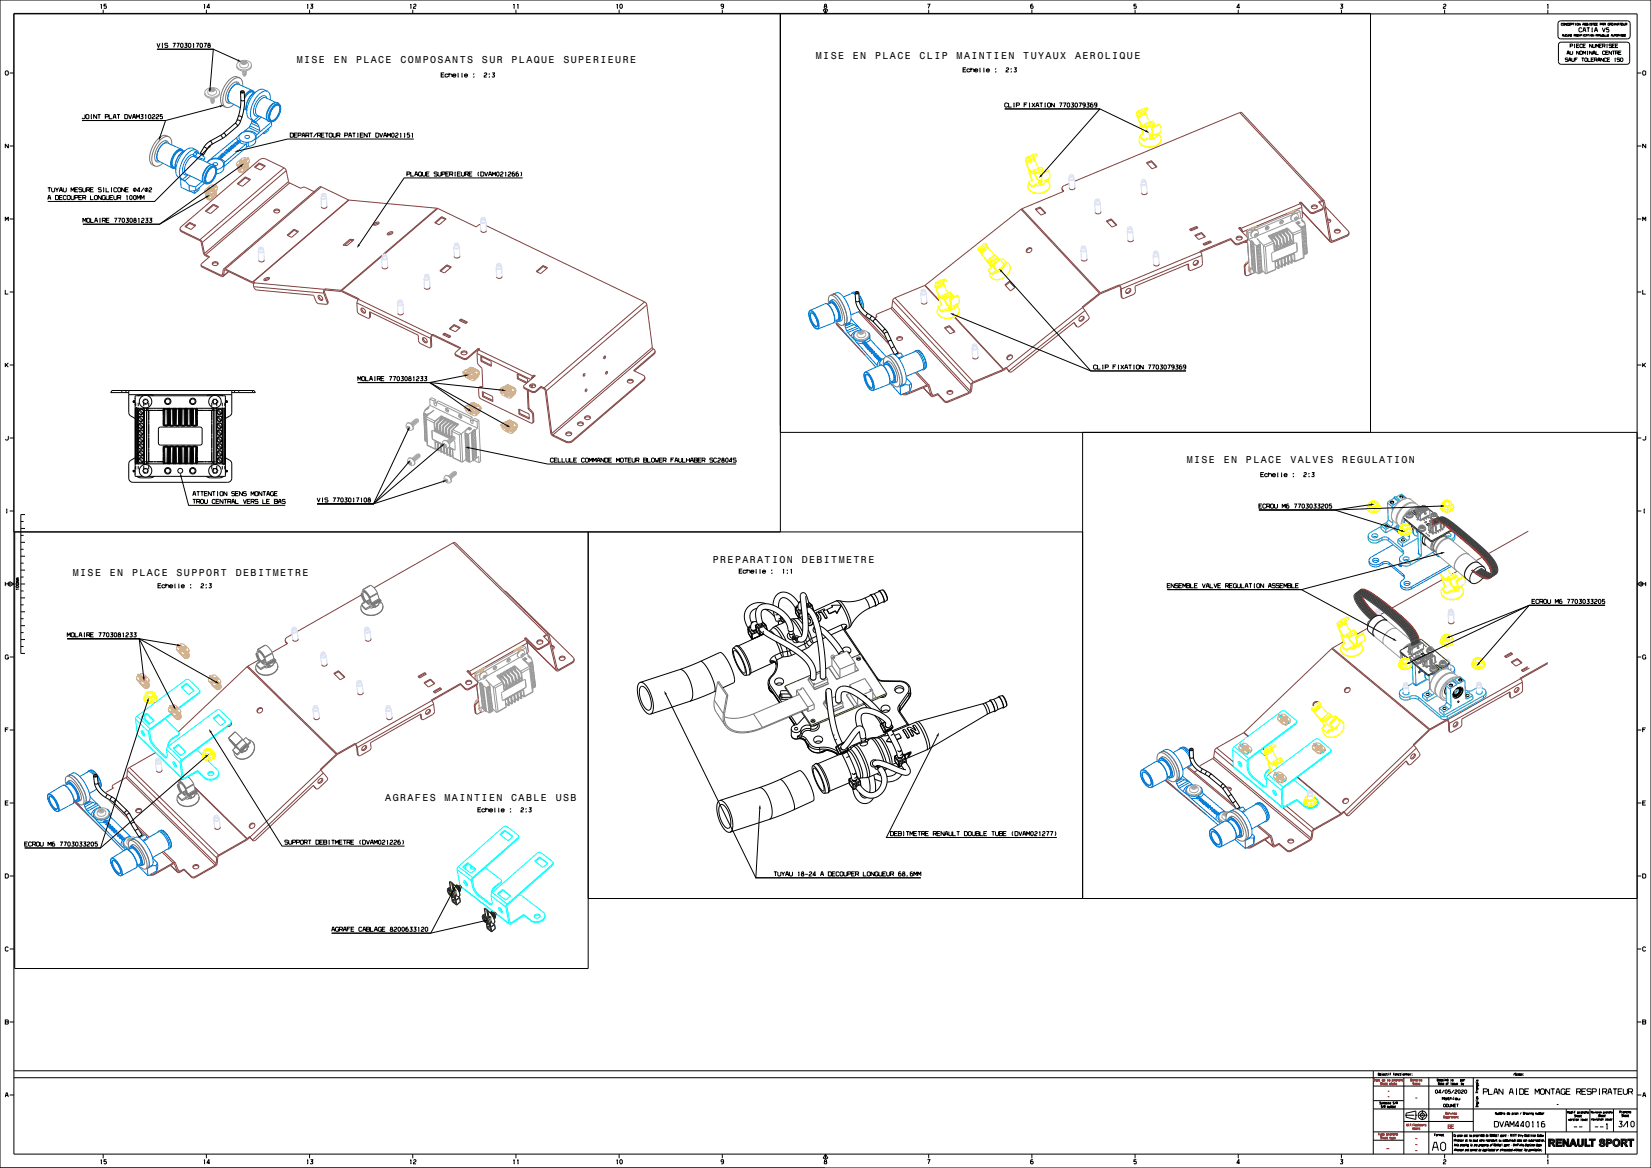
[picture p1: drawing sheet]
<svg xmlns="http://www.w3.org/2000/svg" width="1189mm" height="841mm" viewBox="0 0 1189 841" stroke-linecap="round" stroke-linejoin="round" font-family="sans-serif">
<defs><g id="words">
<g font-size="7.2">
<text x="214" y="45">MISE</text>
<text x="240" y="45">EN</text>
<text x="256" y="45">PLACE</text>
<text x="288" y="45">COMPOSANTS</text>
<text x="347" y="45">SUR</text>
<text x="368" y="45">PLAQUE</text>
<text x="406" y="45">SUPERIEURE</text>
<text x="588" y="42">MISE</text>
<text x="614" y="42">EN</text>
<text x="630" y="42">PLACE</text>
<text x="662" y="42">CLIP</text>
<text x="689" y="42">MAINTIEN</text>
<text x="737" y="42">TUYAUX</text>
<text x="774" y="42">AEROLIQUE</text>
<text x="855" y="333">MISE</text>
<text x="881" y="333">EN</text>
<text x="897" y="333">PLACE</text>
<text x="929" y="333">VALVES</text>
<text x="967" y="333">REGULATION</text>
<text x="513" y="405">PREPARATION</text>
<text x="577" y="405">DEBITMETRE</text>
<text x="52" y="415">MISE</text>
<text x="79" y="415">EN</text>
<text x="95" y="415">PLACE</text>
<text x="127" y="415">SUPPORT</text>
<text x="170" y="415">DEBITMETRE</text>
<text x="277" y="577">AGRAFES</text>
<text x="320" y="577">MAINTIEN</text>
<text x="368" y="577">CABLE</text>
<text x="400" y="577">USB</text>
</g>
</g></defs>
<g fill="#000">
<path d="M171 43l3 2-3-1z" fill-rule="evenodd"/>
<path d="M151 64h1l-1 3z" fill-rule="evenodd"/>
<path d="M158 76h3l-3 1z" fill-rule="evenodd"/>
<path d="M115 98l1 1-2 2z" fill-rule="evenodd"/>
<path d="M825 94l3 1h-3z" fill-rule="evenodd"/>
<path d="M150 105l3-1-2 3z" fill-rule="evenodd"/>
<path d="M169 109l3-1v1z" fill-rule="evenodd"/>
<path d="M173 119l3-1-2 2z" fill-rule="evenodd"/>
<path d="M750 125l1 2-3 1z" fill-rule="evenodd"/>
<path d="M148 141h3l-2 2z" fill-rule="evenodd"/>
<path d="M258 176l1 1-2 2z" fill-rule="evenodd"/>
<path d="M720 193l2 2-1 1z" fill-rule="evenodd"/>
<path d="M684 225l3 1v1z" fill-rule="evenodd"/>
<path d="M335 270h3l-3 1z" fill-rule="evenodd"/>
<path d="M338 294l2 3-3-2z" fill-rule="evenodd"/>
<path d="M362 280l2 1-3 1z" fill-rule="evenodd"/>
<path d="M295 307v3l-2-1z" fill-rule="evenodd"/>
<path d="M366 306l2 2-3-1z" fill-rule="evenodd"/>
<path d="M293 333l3-2-2 3z" fill-rule="evenodd"/>
<path d="M318 320l2-1-1 3z" fill-rule="evenodd"/>
<path d="M335 322h3v1z" fill-rule="evenodd"/>
<path d="M130 341l1 2-1 1z" fill-rule="evenodd"/>
<path d="M319 346h3l-3 1z" fill-rule="evenodd"/>
<path d="M987 363h3l-3 1z" fill-rule="evenodd"/>
<path d="M1038 364h3l-3 1z" fill-rule="evenodd"/>
<path d="M1009 381l3 2h-3z" fill-rule="evenodd"/>
<path d="M1038 398h3l-3 1z" fill-rule="evenodd"/>
<path d="M1041 460l3-2v1z" fill-rule="evenodd"/>
<path d="M128 464l2 1h-3z" fill-rule="evenodd"/>
<path d="M1004 460l2 2-3-1z" fill-rule="evenodd"/>
<path d="M1013 478l2-2 1 2z" fill-rule="evenodd"/>
<path d="M1065 477l1 1-3 2z" fill-rule="evenodd"/>
<path d="M103 488l1-1v3z" fill-rule="evenodd"/>
<path d="M156 490l2 2h-3z" fill-rule="evenodd"/>
<path d="M478 497l2 3h-1z" fill-rule="evenodd"/>
<path d="M107 502v3h-2z" fill-rule="evenodd"/>
<path d="M124 509l2-1v3z" fill-rule="evenodd"/>
<path d="M150 525l3 2-2 1z" fill-rule="evenodd"/>
<path d="M676 527v3h-2z" fill-rule="evenodd"/>
<path d="M148 544l2-1-1 2z" fill-rule="evenodd"/>
<path d="M547 579l1 3h-2z" fill-rule="evenodd"/>
<path d="M328 638v3l-2-1z" fill-rule="evenodd"/>
<path d="M349 662h3l-3 2z" fill-rule="evenodd"/>
<path d="M1115 820l1 1v1h1l-1 1v2z" fill-rule="evenodd"/>
<path d="M1115 820l1 5h-1z" fill-rule="evenodd"/>
<path d="M1117 822v1z" fill-rule="evenodd"/>
<path d="M1117 822v1z" fill-rule="evenodd"/>
<path d="M1118 820v1z" fill-rule="evenodd"/>
<path d="M1117 822v2z" fill-rule="evenodd"/>
<path d="M1115 820h3l-1 1h-1z" fill-rule="evenodd"/>
<path d="M1117 822l1 2z" fill-rule="evenodd"/>
<path d="M1118 822v2z" fill-rule="evenodd"/>
<path d="M1118 822l1 3-1-1z" fill-rule="evenodd"/>
<path d="M1118 820v1z" fill-rule="evenodd"/>
<path d="M1118 820v1z" fill-rule="evenodd"/>
<path d="M1118 820v1z" fill-rule="evenodd"/>
<path d="M1118 822l1 3z" fill-rule="evenodd"/>
<path d="M1118 820v1z" fill-rule="evenodd"/>
<path d="M1118 822v1z" fill-rule="evenodd"/>
<path d="M1118 820v1z" fill-rule="evenodd"/>
<path d="M1119 820v2z" fill-rule="evenodd"/>
<path d="M1119 822l-1 1z" fill-rule="evenodd"/>
<path d="M1118 820v1z" fill-rule="evenodd"/>
<path d="M1119 822l-1 1z" fill-rule="evenodd"/>
<path d="M1118 823l1 1v1z" fill-rule="evenodd"/>
<path d="M1119 820v3z" fill-rule="evenodd"/>
<path d="M1119 820v3z" fill-rule="evenodd"/>
<path d="M1119 821v2z" fill-rule="evenodd"/>
<path d="M1119 821v1z" fill-rule="evenodd"/>
<path d="M1120 821v1z" fill-rule="evenodd"/>
<path d="M1119 824l1 1h-1z" fill-rule="evenodd"/>
<path d="M1121 820h4v1h-3v4z" fill-rule="evenodd"/>
<path d="M1122 822h2v1h-2z" fill-rule="evenodd"/>
<path d="M1121 820l1 5h3h-4z" fill-rule="evenodd"/>
<path d="M1125 820h2l2 4v-4h1v5h-1l-3-3v3h-1z" fill-rule="evenodd"/>
<path d="M1132 820h1l3 5h-2l-1-4-1 3z" fill-rule="evenodd"/>
<path d="M1132 823h2v1h-2z" fill-rule="evenodd"/>
<path d="M1132 820l-1 5h-1z" fill-rule="evenodd"/>
<path d="M1136 820v3z" fill-rule="evenodd"/>
<path d="M1136 820h1v5l-1-1z" fill-rule="evenodd"/>
<path d="M1137 823v2z" fill-rule="evenodd"/>
<path d="M1137 823v2z" fill-rule="evenodd"/>
<path d="M1137 824v1z" fill-rule="evenodd"/>
<path d="M1137 824v1z" fill-rule="evenodd"/>
<path d="M1137 824l1 2z" fill-rule="evenodd"/>
<path d="M1138 824v2z" fill-rule="evenodd"/>
<path d="M1138 825v1z" fill-rule="evenodd"/>
<path d="M1138 825v1z" fill-rule="evenodd"/>
<path d="M1138 825v1z" fill-rule="evenodd"/>
<path d="M1138 825v1z" fill-rule="evenodd"/>
<path d="M1138 825l1 1z" fill-rule="evenodd"/>
<path d="M1139 825v1z" fill-rule="evenodd"/>
<path d="M1139 824v2z" fill-rule="evenodd"/>
<path d="M1139 824v1z" fill-rule="evenodd"/>
<path d="M1139 824v1z" fill-rule="evenodd"/>
<path d="M1139 820v5z" fill-rule="evenodd"/>
<path d="M1139 820h1v4l-1 1z" fill-rule="evenodd"/>
<path d="M1141 820h1v5h3h-4z" fill-rule="evenodd"/>
<path d="M1145 820h4l-3 1h-1z" fill-rule="evenodd"/>
<path d="M1146 821l3-1v1h-2v4h-1z" fill-rule="evenodd"/>
<path d="M1152 821v1z" fill-rule="evenodd"/>
<path d="M1152 821v1z" fill-rule="evenodd"/>
<path d="M1152 821v1z" fill-rule="evenodd"/>
<path d="M1152 821v2z" fill-rule="evenodd"/>
<path d="M1152 821l1 2z" fill-rule="evenodd"/>
<path d="M1153 820v3z" fill-rule="evenodd"/>
<path d="M1152 824h1v1z" fill-rule="evenodd"/>
<path d="M1153 824v1z" fill-rule="evenodd"/>
<path d="M1153 820v3z" fill-rule="evenodd"/>
<path d="M1153 820v2z" fill-rule="evenodd"/>
<path d="M1153 824v1z" fill-rule="evenodd"/>
<path d="M1153 822v1z" fill-rule="evenodd"/>
<path d="M1153 824v2z" fill-rule="evenodd"/>
<path d="M1153 822v1z" fill-rule="evenodd"/>
<path d="M1153 820v1z" fill-rule="evenodd"/>
<path d="M1153 820v1z" fill-rule="evenodd"/>
<path d="M1153 822l1 1z" fill-rule="evenodd"/>
<path d="M1153 822v1z" fill-rule="evenodd"/>
<path d="M1153 824v2z" fill-rule="evenodd"/>
<path d="M1153 820v1z" fill-rule="evenodd"/>
<path d="M1153 825v1z" fill-rule="evenodd"/>
<path d="M1153 820v1z" fill-rule="evenodd"/>
<path d="M1154 822v1z" fill-rule="evenodd"/>
<path d="M1153 825l1 1z" fill-rule="evenodd"/>
<path d="M1154 825v1z" fill-rule="evenodd"/>
<path d="M1154 820v1z" fill-rule="evenodd"/>
<path d="M1154 825v1z" fill-rule="evenodd"/>
<path d="M1154 820v1z" fill-rule="evenodd"/>
<path d="M1154 822v1z" fill-rule="evenodd"/>
<path d="M1154 825v1z" fill-rule="evenodd"/>
<path d="M1154 822v1z" fill-rule="evenodd"/>
<path d="M1154 825v1z" fill-rule="evenodd"/>
<path d="M1154 820v1z" fill-rule="evenodd"/>
<path d="M1154 825v1z" fill-rule="evenodd"/>
<path d="M1154 820l1 1z" fill-rule="evenodd"/>
<path d="M1154 822l1 1z" fill-rule="evenodd"/>
<path d="M1155 820v1z" fill-rule="evenodd"/>
<path d="M1155 822v2z" fill-rule="evenodd"/>
<path d="M1155 825v1z" fill-rule="evenodd"/>
<path d="M1155 820v2z" fill-rule="evenodd"/>
<path d="M1155 824v1z" fill-rule="evenodd"/>
<path d="M1155 822v2z" fill-rule="evenodd"/>
<path d="M1155 824v1z" fill-rule="evenodd"/>
<path d="M1155 822v2z" fill-rule="evenodd"/>
<path d="M1155 822v3z" fill-rule="evenodd"/>
<path d="M1155 823h1v2h-1z" fill-rule="evenodd"/>
<path d="M1155 820l1 2h-1z" fill-rule="evenodd"/>
<path d="M1156 823v2z" fill-rule="evenodd"/>
<path d="M1157 820h2l-1 1v4z" fill-rule="evenodd"/>
<path d="M1157 820l1 5h-1z" fill-rule="evenodd"/>
<path d="M1159 820v1z" fill-rule="evenodd"/>
<path d="M1158 823h1h-1z" fill-rule="evenodd"/>
<path d="M1159 820v1z" fill-rule="evenodd"/>
<path d="M1159 820v1z" fill-rule="evenodd"/>
<path d="M1159 820v1z" fill-rule="evenodd"/>
<path d="M1159 820v1z" fill-rule="evenodd"/>
<path d="M1159 820l1 1z" fill-rule="evenodd"/>
<path d="M1159 822v1z" fill-rule="evenodd"/>
<path d="M1160 822v1z" fill-rule="evenodd"/>
<path d="M1160 820v1z" fill-rule="evenodd"/>
<path d="M1160 822v1z" fill-rule="evenodd"/>
<path d="M1160 820v2z" fill-rule="evenodd"/>
<path d="M1160 822v1z" fill-rule="evenodd"/>
<path d="M1160 820v3z" fill-rule="evenodd"/>
<path d="M1160 822v1z" fill-rule="evenodd"/>
<path d="M1160 820v3z" fill-rule="evenodd"/>
<path d="M1160 820v3z" fill-rule="evenodd"/>
<path d="M1160 820v3z" fill-rule="evenodd"/>
<path d="M1160 821v2z" fill-rule="evenodd"/>
<path d="M1161 821l-1 2z" fill-rule="evenodd"/>
<path d="M1161 821v2z" fill-rule="evenodd"/>
<path d="M1161 821v2z" fill-rule="evenodd"/>
<path d="M1161 821v1z" fill-rule="evenodd"/>
<path d="M1162 822v2z" fill-rule="evenodd"/>
<path d="M1162 822v2z" fill-rule="evenodd"/>
<path d="M1162 821v3z" fill-rule="evenodd"/>
<path d="M1162 821v4z" fill-rule="evenodd"/>
<path d="M1162 821v4z" fill-rule="evenodd"/>
<path d="M1162 821v4z" fill-rule="evenodd"/>
<path d="M1162 821v4z" fill-rule="evenodd"/>
<path d="M1163 821v2z" fill-rule="evenodd"/>
<path d="M1163 823v2z" fill-rule="evenodd"/>
<path d="M1163 820v2z" fill-rule="evenodd"/>
<path d="M1163 820v2z" fill-rule="evenodd"/>
<path d="M1163 823v2z" fill-rule="evenodd"/>
<path d="M1163 820h1v1l-1 1z" fill-rule="evenodd"/>
<path d="M1163 824v1z" fill-rule="evenodd"/>
<path d="M1163 824v2z" fill-rule="evenodd"/>
<path d="M1163 825l1 1z" fill-rule="evenodd"/>
<path d="M1164 825v1z" fill-rule="evenodd"/>
<path d="M1164 825v1z" fill-rule="evenodd"/>
<path d="M1164 825l1 1h-1z" fill-rule="evenodd"/>
<path d="M1164 820h1l-1 1z" fill-rule="evenodd"/>
<path d="M1165 820v1z" fill-rule="evenodd"/>
<path d="M1164 825l1 1z" fill-rule="evenodd"/>
<path d="M1165 825v1z" fill-rule="evenodd"/>
<path d="M1165 820v1z" fill-rule="evenodd"/>
<path d="M1165 824v1z" fill-rule="evenodd"/>
<path d="M1165 820v2z" fill-rule="evenodd"/>
<path d="M1165 820v2z" fill-rule="evenodd"/>
<path d="M1165 824v1z" fill-rule="evenodd"/>
<path d="M1165 820l1 3z" fill-rule="evenodd"/>
<path d="M1165 823v2z" fill-rule="evenodd"/>
<path d="M1166 821l1 2-1 2z" fill-rule="evenodd"/>
<path d="M1166 823l-1 2z" fill-rule="evenodd"/>
<path d="M1167 820l1 1v1h1l-1 1v2z" fill-rule="evenodd"/>
<path d="M1167 820l1 5h-1z" fill-rule="evenodd"/>
<path d="M1169 822v1z" fill-rule="evenodd"/>
<path d="M1169 822v1z" fill-rule="evenodd"/>
<path d="M1170 820v1z" fill-rule="evenodd"/>
<path d="M1169 822l1 2z" fill-rule="evenodd"/>
<path d="M1167 820h3v1h-2z" fill-rule="evenodd"/>
<path d="M1170 822v2z" fill-rule="evenodd"/>
<path d="M1170 822v2z" fill-rule="evenodd"/>
<path d="M1170 822l1 3-1-1z" fill-rule="evenodd"/>
<path d="M1170 820v1z" fill-rule="evenodd"/>
<path d="M1170 820v1z" fill-rule="evenodd"/>
<path d="M1170 820v1z" fill-rule="evenodd"/>
<path d="M1170 822l1 3z" fill-rule="evenodd"/>
<path d="M1170 820v1z" fill-rule="evenodd"/>
<path d="M1170 822v1z" fill-rule="evenodd"/>
<path d="M1170 820l1 1z" fill-rule="evenodd"/>
<path d="M1171 820v2z" fill-rule="evenodd"/>
<path d="M1171 822l-1 1z" fill-rule="evenodd"/>
<path d="M1171 820v2z" fill-rule="evenodd"/>
<path d="M1171 822v1z" fill-rule="evenodd"/>
<path d="M1170 823l1 1v1z" fill-rule="evenodd"/>
<path d="M1171 820v3z" fill-rule="evenodd"/>
<path d="M1171 820v3z" fill-rule="evenodd"/>
<path d="M1171 821v2z" fill-rule="evenodd"/>
<path d="M1171 821l1 2z" fill-rule="evenodd"/>
<path d="M1172 821v1z" fill-rule="evenodd"/>
<path d="M1171 824l1 1h-1z" fill-rule="evenodd"/>
<path d="M1172 820h5l-3 1h-2z" fill-rule="evenodd"/>
<path d="M1174 821l3-1v1h-2v4h-1z" fill-rule="evenodd"/>
</g>
<g fill="none" stroke="#000" stroke-width=".72">
<path d="M0 0h1189v841h-1189zM10 10h1169v821h-1169v-821h977v301M73 4v-1v3M73 6h.1M74 7v3M77 3h-2v2l1-1 1 2h-2M147 4v-1v3M147 6h1M149 7v3M151 5h-2l1-2 1 3M221 4l1-1v3M221 6h1"/>
<path d="M223 7v3M224 3h1l-1 1 1 1v1h-2M296 4v-1v3M296 6h.1M297 7v3M298 4v-1h2v1l-2 1v1h2M370 4v-1v3M370 6h.1M372 7v3M373 4v-1v3M373 6h.1M444 4l1-1v3"/>
<path d="M444 6h1M446 7v3M446 4l1-1 1 1v1v1l-2-1zM520 7v3M521 4l-1 1-1-2h2v2l-2 1M562 10v373M593 7h3l-1 3zM594 4h1v-1h-1v3h1v-2M595 7v3M668 3h2l-1 3M669 7v3M743 7v3"/>
<path d="M744 3l-2 1v2h2v-2l-2 1M817 7v3M818 3h-1v2l1-1v2h-1M892 7v3M893 5h-2l1-2v3M965 3h2l-1 1 1 1v1h-2M966 7v3M1039 4l1-1h1v1l-2 1v1h2M1040 7v3M1114 4l1-1v3M1115 6h.1M1115 7v3"/>
<path d="M1123 16l1-1h48l2 2v9l-1 1-1 1h-48l-2-2v-9zM1125 17h-1l1 1M1126 17h1v1h-1zM1128 17v1l-1-1v1M1130 17h-1v1h1M1130 17h1M1131 17h-1v1h1M1131 18h1v-1h-1v1M1133 17h1M1133 17v1M1135 17v1M1136 17h1l-1 1z"/>
<path d="M1138 17v1l-1-1v1M1140 18v-1l1 1M1140 18h1M1142 17h-1l1 1h-1M1144 17h-1l1 1h-1M1145 17v1M1146 17h-1l1 1h-1M1147 17h1M1147 17v1M1148 17h1M1149 17h-1v1h1M1150 17h.1"/>
<path d="M1151 17h-1v1h1M1152 18h1v-1h-1v1M1154 18v-1l1 1M1154 18h1M1155 18h1v-1h-1v1M1156 18h.1M1158 17h1v1h-1zM1159 18h1v-1h-1v1M1160 18h.1M1161 17h1v1h-1zM1163 17v1M1165 17v1l-1-1v1"/>
<path d="M1165 18v-1l1 1M1165 18h1M1166 17h1M1167 17v1M1168 17h1M1169 17h-1v1h1M1169 17v1h1v-1M1171 18l1-1h-1v1M1171 18h1M113 31l1 3 1-3M117 34h.1M117 31h.1"/>
<path d="M117 31v3M121 32l-2-1v1l1 1 1 1h-1h-1M124 31h2l-1 3M127 31h2l-1 3M130 32l1-1 1 1v2h-1h-1zM133 31h2l-1 2h1v1h-1h-1M136 32v-1l1 1v2h-1zM139 32v-1v3M139 34h1M141 31h2l-1 3M144 32l1-1 1 1v2h-1h-1zM147 31h2l-1 3"/>
<path d="M150 33h1v-2l-1 1v2h1v-1M1123 31l1-1h48l2 2v13l-2 1h-48l-2-2v-12zM1125 26v-1l1 1M1125 26h1M1126 25l1 1v-1M1128 39l1-2h1v2M1128 25v1M1129 38h1M1129 25v1h1v-1M1131 33h1l1-1h-2v2M1131 37v2h2v-2M1131 25v1l-1-1v1"/>
<path d="M1131 25h1M1132 25h-1v1h1M1134 26v-1v1l1-1v1M1134 34h.1M1134 32h.1M1134 32v2M1135 25h1l-1 1zM1135 33h2M1136 25h1v1h-1zM1137 32h-2v2h2M1137 37v2l-2-2v2M1138 37h2l-1 2h-1z"/>
<path d="M1138 25v1M1138 25h1M1139 21v-1l-2 1v1l1 1 1-1M1139 25h-1v1M1140 32h-1h-1v2h2M1140 23l1-3 1 3M1140 25v1M1140 39v-2l1 1 1-1v2M1140 33h2M1140 22h2M1142 25h-1v1h1M1142 32h-2v2h2"/>
<path d="M1142 26v-1l1 1M1142 26h1M1143 20h2M1143 39h1M1143 37h1M1143 25h1M1143 37v2M1144 25v1M1144 20v3M1145 25v1M1146 25h1l-1 1zM1146 20h1"/>
<path d="M1146 23h1M1147 32v2l-2-2v2M1147 37v2l-2-2v2M1147 20v3M1147 32l1 2h1v-2M1147 39l1-2 1 2M1147 38h2M1148 25v1l-1-1v1M1148 23l1-3h1l1 3M1149 22h1M1149 26v-1l1 1v-1v1M1149 34v-2l1 1 1-1v2"/>
<path d="M1149 37v2h2M1151 26v-1l1 1M1151 26h.1M1152 33h1M1153 25v1l-1-1v1M1153 25v1h1v-1M1154 32h-2v2h2M1154 20l1 3 1-3M1154 33h2v-1h-2v2M1154 25h1M1155 25h-1v1h1M1155 33l1 1"/>
<path d="M1155 25v1h1M1156 37h-1h-1l1 2h1M1156 38h2M1157 25v1h1M1157 32v2M1158 25h1M1158 37h-2v2h2M1159 20h-2v2l1-1 1 2h-2M1159 25h-1v1h1M1160 26l1-1v1M1160 26h1M1161 32h-2v1h1l1 1h-2"/>
<path d="M1161 37v2l-2-2v2M1161 33h2M1161 37h2M1161 25l1 1v-1M1162 37v2M1163 25h1M1163 32h-2v2h2M1163 25v1M1163 38h2v-1h-2v2M1163 33h2M1164 25h1v1h-1zM1165 38v1"/>
<path d="M1165 26l1-1h-1v1M1165 32h-2v2h2M1166 26h.1M1166 38h1M1167 26h.1M1167 25h.1M1167 25v1M1168 37h-2v2h2M1168 25v1M1169 25h1M1170 25h-1v1h1M1170 25h1"/>
<path d="M1171 25h-1v1h1M4 52v-1l2 1v1l-1 1-1-1zM7 53h3M171 43l-17-8h-41h41l-3 29M318 54h2M320 52h-2v3h2M323 54l-1-1-1 1v1h2M323 54l2-1 1 1v1M323 52v3M326 54h2v-1l-2 1v1h1h1M330 52v3M333 52v3"/>
<path d="M335 54h2l-1-1-1 1v1h2M341 55h.1M341 53h.1M349 53v-1l2 1v1l-2 1h2M352 55h.1M353 53h.1M355 52h1l-1 2h1v1h-2M694 50h1M696 49h-2v3h2M699 50h-1h-2l1 2 2-1M699 50h2v2M699 49v3"/>
<path d="M702 51h2v-1h-1l-1 1 1 1 1-1M706 49v3M709 49v3M710 51h3l-1-1h-1l-1 1 1 1 2-1M717 52h.1M717 50h.1M725 49h1v1l-1 1v1h1M728 52h.1M728 50h.1M730 49h2l-1 1 1 1h-2M1129 42h-2l1 1h1v1h-2M1130 44v-2h1v2"/>
<path d="M1130 43h1M1132 42v2h2v-2M1134 43h2M1136 42h-2v2M1139 42h2M1140 42v2M1142 42h1v2h-2zM1144 42v2h1M1146 43h1M1148 42h-2v2h2M1148 43h2v-1h-2v2M1149 43l1 1"/>
<path d="M1151 44v-2h1v2M1151 43h1M1155 42v2l-2-2v2M1157 42h-2l1 2h1M1158 43h1M1159 42h-1v2h1M1163 42h.1M1163 44h.1M1163 42v2M1166 42h-1v1h1v1h-1M1167 42h2l-1 2h-1zM1179 53h3"/>
<path d="M1183 52l1-1 1 1v1v1l-2-1zM158 77l-39 10h-60h60l-4 11M173 66v6M173 72v6l-1 6M176 66l-1 1-2-1M176 66a1.5 1.5 0 0 0-2-1 1.5 1.5 0 0 0-1 1M176 66v6M176 72l-1 1-2-1M176 72v6l-2 7M726 75l-1-1-1 1v2h2M726 74v3h3M730 77h.1"/>
<path d="M730 74h.1M730 74v3M732 76h2v-1l-2-1v3M738 75h1M740 74h-2v3M741 77h1M741 74h1M741 74v3M743 74l2 3M745 74l-2 3M746 77l1-3 1 3M746 76h2"/>
<path d="M749 74h2M750 74v3M752 77h1M752 74h1M753 74v3M755 74l2 1v2h-1h-2v-2zM759 74v3l-2-3v3M763 74h2l-1 3M766 74h2l-1 3M769 74l1 1v2h-1v-2zM772 74h1l-1 2h1v1h-2M775 74l1 1v2h-1h-1v-2z"/>
<path d="M777 74h2l-1 3M782 75l-2 1v-1h2v2h-2M783 74h1l-1 2h1v1h-1M787 74l-2 1v2h2v-2l-2 1M790 75l-1 1-1-1h2v2h-2M61 82v3h-2M62 82l2 1v2h-1h-1v-2zM66 85h.1M66 82h.1M66 82v3M70 82v3l-3-3v3M70 82h2"/>
<path d="M71 82v3M76 84h2v-1l-2-1v3M79 82v3h2M81 85l1-3h1l1 3M82 84h1M84 82h2M85 82v3M90 82h1l1 1v2h-1h-1zM93 82l1 3 1-3M95 85l1-3h1l1 3M96 84h1M98 85v-3l1 2 1-2v3"/>
<path d="M101 82h2l-1 2h1v1h-2M105 83v-1v3M105 85h.1M107 82l2 1v2h-1h-1v-2zM110 83v-1l1 1v1l-1 1h1M112 83l1-1 1 1v1l-2 1h2M117 82h-2v2h2v1h-2M159 98h1v2M159 98l-8 4M160 100l-7 4M161 96l1 1v1M161 96l-2 2"/>
<path d="M162 98l-2 2M169 89h1l1 2M169 89l-8 7M171 87h1l1 1M171 87l-2 2M171 91l-9 7M172 84h1l1 1M172 84l-1 3M173 88l-2 3M174 85l-1 3M209 96h2v2v1h-2zM212 97h2"/>
<path d="M214 96h-2v3h2M215 97h1l1-1h-2v3M217 99l1-3h1l1 3M218 98h1M220 97h2v-1h-2v3M222 97v2M223 96h2M224 96v3M228 96l-2 3M229 97h1l1-1h-2v3M230 97l1 2M231 97h2"/>
<path d="M234 96h-3v3h3M234 96h2M235 96v3M238 96h1v2v1l-2-1v-2zM240 96v2v1l2-1v-2M243 97h1l1-1h-2v3M244 97l1 2M248 97h2v-1h-2v3M251 99l1-3 1 3M251 98h2M254 96h2M255 96v3"/>
<path d="M258 96h.1M258 99h.1M258 96v3M259 97h2M262 96h-3v3h3M264 96v3l-2-3v3M265 96h2M266 96v3M271 96h1h1v2l-1 1h-1zM273 96l2 3 1-3M276 99l1-3h1v3M277 98h1"/>
<path d="M279 99v-3l1 2 1-2v3M283 96h1v2l-1 1-1-1v-2zM285 96h2v1l-2 1v1h2M288 96h1v3M288 99h1M291 96v3M291 99h1M295 96h-2v1h2v1h-2M297 96v3M297 99h.1M825 94l-33-16h-68h68l-42 48M6 104v3l-2-3v3"/>
<path d="M7 105h3M144 110l2 2M144 110l1 1M146 112h.1M147 106l2 1M147 106l-3 4M149 107l-3 5M151 106l-40 39h-77M151 102l1 1 1 1M151 102l-4 4M153 104l-4 3M173 120l-58 41h-55h55l34-19"/>
<path d="M298 100h-91l-35 9M1179 105h3M1185 104v3l-2-3v3M34 135h3M35 135v3M37 135v3h1h1v-3M40 135l1 2M42 135l-1 2v1M43 138l1-3 1 3M43 137h2M46 135v3h2v-3M51 138v-3l1 2 1-2v3"/>
<path d="M54 137h2M56 135h-2v3h2M59 136l-2-1v1l2 1v1h-2M60 135v3h2v-3M62 137h2l1-1-3-1v3M64 137l1 1M65 137h2M67 135h-2v3h2M73 136h-2v1h2v1h-2M74 135h1M74 138h1M75 135v3"/>
<path d="M76 135v3h3M80 135h.1M80 138h.1M80 135v3M84 136v-1l-2 1v2h1h1M85 136v-1l2 1v2h-1h-1zM90 135v3l-2-3v3M90 137h2M93 135h-3v3h3M97 135v3M101 138h-2l1-3v3M104 135l-2 3"/>
<path d="M106 135l-1 3M107 136l1-1 1 1-2 1v1h2M293 125h2v-1h-2v3M296 124v3h2M299 127v-3h1l1 3M299 126h2M301 124h1h2v2l-1 1-2-1zM303 126l1 1M304 124v2l1 1 1-1v-2M307 125h2M309 124h-2v3h2M315 124h-2v1l2 1-1 1-1-1"/>
<path d="M315 124v2l1 1 2-1v-2M318 125h2v-1h-2v3M321 125h2M323 124h-2v3h2M324 125h2v-1h-2v3M325 125l1 2M328 127h.1M328 124h.1M328 124v3M329 125h2M332 124h-3v3h3M332 124v2l1 1 1-1v-2"/>
<path d="M335 125h2v-1h-2v3M336 125l1 2M338 125h2M340 124h-2v3h2M345 124l-1 1 1 2M346 124h2v2v1h-2zM349 124l1 3 1-3M352 127l1-3 1 3M352 126h2M355 127v-3l1 2 1-2v3M358 124h1v2v1l-1-1zM360 124h1h1v1l-2 1v1h2"/>
<path d="M364 124v3M364 127h.1M366 124h1h1v1l-2 1v1h2M370 124h-1v2h2l-1-1h-1M373 124h-1v2h1v-1h-1M375 124l1 1-1 2M376 128h-85l-32 48M4 159v-3l1 2 1-2v3M7 158h3M34 144l1-3h1l1 3M35 143h1M40 141h2v2v1h-2z"/>
<path d="M43 142h2M45 141h-2v3h2M48 141h-1h-1v2v1l2-1M48 141h1h2v2l-1 1-2-1zM51 141v2l1 1 1-1v-2M54 142h2v-1h-2v3M57 142h2M59 141h-2v3h2M60 142h1l1-1h-2v3M61 142l1 2M63 158v-1l2 1v2h-1h-1zM65 141v3h2"/>
<path d="M65 157v3h3M68 141h1h1v2v1l-2-1zM68 159h2M72 157h.1M72 157v3M73 141v3l-2-3v3M74 159h2v-1l-2-1v3M75 159l1 1M75 142h1v2M76 141h-1h-1v2v1l2-1M76 141v2l1 1 2-1v-2M77 159h1"/>
<path d="M79 157h-2v3h2M79 142h2M81 141h-2v3h2M82 141v2l1 1 1-1v-2M82 157h2l-1 3M85 142h2v-1h-2v3M85 157h2l-1 3M86 142l1 2M88 158l1-1 1 1v2h-1h-1zM91 157h2l-1 2h1v1h-2M91 141h1v3M91 144h1"/>
<path d="M93 141h1h1v2v1l-2-1zM94 158v-1l1 1v2h-1zM96 141h1h1v2l-1 1-1-1zM97 159h1v-2l-1 1v2h1v-1M99 144v-3l1 2 1-2v3M100 158v-1v3M102 144v-3l1 2 1-2v3M102 158l1-1 1 1-2 1v1h2M105 157h2l-1 2h1v1h-2M108 157h1l-1 2h1v1h-1M1179 158h3M1183 159v-3l1 2 1-2v3"/>
<path d="M60 160v-3l1 2 1-2v3M68 160l1-3h1v3M72 160h.1M100 160h.1M721 196l65 71h68h-68l-99-40M4 209v3h2M7 210h3M616 211v6M616 217a17 17 0 0 0 8 11M618 211l-1 1-1-1M618 211l-1-1-1 1M618 211l1 5"/>
<path d="M619 216l-1 1h-2M619 216v1a14 14 0 0 0 6 9M1179 210h3M1183 209v3h2M624 228l3 2M625 226l-1 1v1M625 226l3 2M627 230l2 2M628 228l-1 1v1M628 228l3 2M629 232l7 7M631 230l-2 1v1"/>
<path d="M631 230l7 7M636 239l1 2M638 237l-2 1v1M638 237l1 3M639 240a1.4 1.4 0 0 0-1-1 1.4 1.4 0 0 0-1 2M639 240l3 6M637 241l3 6M640 247l2 4M642 251l2 4M642 246a1.4 1.4 0 0 0-1-1 1.4 1.4 0 0 0-1 2M642 246l2 4M644 250l-2 1"/>
<path d="M644 250l3 4M645 256h.1M647 254l-3 1M647 254l-1 1M4 261v3M5 263l1 1M6 261l-2 3M7 263h3M258 274v-3l1 2 1-2v3M258 275h52l51 6M258 275h52l55 31M258 275h52l27 20"/>
<path d="M261 272v-1l2 1v2h-1h-1zM263 271v3h3M266 274l1-3h1v3M266 273h2M270 274h.1M270 271h.1M270 271v3M272 273h2v-1l-2-1v3M273 273l1 1M275 273h1M277 271h-2v3h2M280 271h2l-1 3"/>
<path d="M283 271h2l-1 3M286 272l1-1 1 1v2h-1h-1zM289 271h2l-1 2h1v1h-2M292 272v-1l1 1v2h-1zM295 273h1v-2l-1 1v2h1v-1M298 272v-1v3M298 274h.1M300 272l1-1 1 1-2 1v1h2M303 271h2l-1 2h1v1h-2M306 271h1l-1 2h1v1h-1M335 270l-25 5h-52M790 263h-1h-1v2v1l2-1"/>
<path d="M790 263v3h3M794 263h.1M794 266h.1M794 263v3M796 264h2v-1h-2v3M802 264h1M804 263h-2v3M805 263h1M805 266h1M805 263v3M807 263l2 3M809 263l-2 3"/>
<path d="M810 266l1-3 1 3M810 265h2M813 263h2M814 263v3M816 263h1M816 266h1M817 263v3M818 263h1h2v2l-1 1-2-1zM823 263v3l-2-3v3M827 263h2l-1 3M830 263h2l-1 3M833 263h1v2v1l-1-1z"/>
<path d="M836 263h1l-1 1 1 1v1l-2-1M838 263h1h1v2l-1 1-1-1zM841 263h2l-1 3M846 264h-2v-1h2v2l-2 1M847 263h1l-1 1 1 1v1l-1-1M851 263h-2v2l2 1v-2h-2M854 264h-1l-1-1h1h1v2l-2 1M1179 263h3M1183 261v3M1184 263l1 1M1185 261l-2 3M88 281v2"/>
<path d="M91 281v2M93 283h-13l1-2h102l1 2h-17M93 281v17l1 1 3 2M93 284h74M96 289v1M96 289h.1M96 290h1M96 289h1M96 290h.1M97 289h.1M97 290h.1M97 289v1"/>
<path d="M97 291h.1M97 291v1M97 287h.1M97 294h65M98 290v2M98 293v41M98 294v-1h1v1M98 294v40M99 294v40M100 290v2M100 293v41M100 295a1.9 1.9 0 0 0 0 3 1.9 1.9 0 0 0 3 0"/>
<path d="M100 295l3 3M100 300a1.9 1.9 0 0 1 3 0 1.9 1.9 0 0 1 0 3M100 300h.1M100 295a1.9 1.9 0 0 1 3 0 1.9 1.9 0 0 1 0 3M100 295h.1M100 300l3 3M102 284l-3 1M103 285h-6v58h6M103 285h.1M103 298h.1M103 289v1M103 289h.1"/>
<path d="M103 290h.1M103 290h1M104 290v2M104 293v41M104 290v1M104 288l-1 1M104 288h.1M104 294v40M104 288h1M104 291h1M104 291h.1M104 295h15"/>
<path d="M105 288h.1M105 291h.1M105 288h1M106 294l1 1v37l-1 2zM106 288v1M106 290l-1 1M106 288h.1M106 290h.1M106 289h.1M106 289v1M107 285h46M107 285h.1"/>
<path d="M107 290v2M107 293v1M108 284l3 1M118 294v13M118 294h.1M118 294v1M118 294v11M118 294h3M118 294l1 1M119 295h.1M119 295v11M119 294v1"/>
<path d="M119 295h1M120 295h.1M120 294v1M120 295v11M121 294l-1 1M121 294v11M121 294h.1M121 294v1M121 295h1M121 295v10M121 294v13M122 294v13"/>
<path d="M122 294h.1M122 295v11M122 294v1M122 294v12M123 294h-1M123 294v12M123 294h1M123 294h.1M124 294h1M124 294l1 12M124 294h.1M125 294v12"/>
<path d="M125 294h.1M125 294h1v1M125 294v1M125 295h1M125 295v11M126 294v13M126 294h1M126 295v11M126 294v1M127 294l-1 12M127 294h.1M127 294v12"/>
<path d="M127 294h1M128 294h1M128 294l1 12M128 294h.1M129 294v12M129 294h.1M129 294h1v1M129 294v1M129 295h1M129 295v11M130 294v13M130 294h1"/>
<path d="M130 295v11M130 294v1M131 294l-1 12M131 294h.1M131 294v12M131 294h2M133 294h.1M133 294v12M133 294h1v1M133 294v1M133 295h2M133 295v11"/>
<path d="M134 294h-1M134 294v13M134 294h1M135 295v11M135 294h-1v1M135 294v1M135 294h.1M135 294v12M135 294h2M137 294h.1M137 294v12M137 294h1v1"/>
<path d="M137 294v1M137 295h2M137 295v11M138 294h-1M138 294v13M138 294h1M139 295v11M139 294h-1v1M139 294v1M139 294h.1M139 294v12M139 294h2"/>
<path d="M141 294h.1M141 294v12M141 295h14M141 294l1 12M141 294h1M142 294v1M142 294v12M142 294h-1M142 294v13M152 284l-3 1M153 290v2M153 293v1"/>
<path d="M153 295l1-1v40l-1-2zM153 285h.1M153 290h1M153 290h.1M153 289v1M153 289h.1M154 290v1M154 288l-1 1M154 288h.1M154 290h.1M154 291h.1M154 288h1"/>
<path d="M154 291h1M155 288h.1M155 291h.1M155 288h1M156 294v40M156 288v1M156 290l-1 1M156 288h.1M156 290h.1M156 290v2M156 293v41M156 289h.1"/>
<path d="M156 289v1M157 295a1.9 1.9 0 0 0 0 3 1.9 1.9 0 0 0 2 0M157 295l2 3M157 285h5v58h-5M157 285h.1M157 295a1.9 1.9 0 0 1 2 0 1.9 1.9 0 0 1 1 3M157 300a1.9 1.9 0 0 1 2 0 1.9 1.9 0 0 1 1 3M157 295h.1M157 300h.1M157 295l3 3M157 300l3 3M158 284l3 1"/>
<path d="M160 298h-1M160 290v2M160 293v41M161 294v40M162 290v2M162 293v41M162 294v40M162 287h.1M162 291h.1M162 291v1M162 287h1M163 291h-1"/>
<path d="M163 290h.1M163 289h1M163 290h1M163 290h-1M163 289h.1M163 289v1M163 289h-1h1M164 289v1M164 289h.1M164 290h.1M167 281v17l-1 1-4 2M169 281v2"/>
<path d="M172 281v2M182 281v2M6 314v2l-1 1-1-1M7 315h3M100 315a1.9 1.9 0 0 0 0 3 1.9 1.9 0 0 0 3 0M100 305a1.9 1.9 0 0 0 0 3 1.9 1.9 0 0 0 3 0M100 300a1.9 1.9 0 0 0 0 3 1.9 1.9 0 0 0 3 0M100 310a1.9 1.9 0 0 0 0 3 1.9 1.9 0 0 0 3 0M100 315l3 3M100 310l3 3M100 305l3 3M100 320a1.9 1.9 0 0 1 3 0 1.9 1.9 0 0 1 0 3"/>
<path d="M100 320h.1M100 315a1.9 1.9 0 0 1 3 0 1.9 1.9 0 0 1 0 3M100 315h.1M100 305a1.9 1.9 0 0 1 3 0 1.9 1.9 0 0 1 0 3M100 305h.1M100 310a1.9 1.9 0 0 1 3 0 1.9 1.9 0 0 1 0 3M100 310h.1M100 320l3 3M103 318h.1M103 308h.1M103 313h.1M103 303h.1"/>
<path d="M114 308l2-1 29 1 1 1-1 11h-1h-29l-1-1zM118 306h1h2M118 306h1M118 306v1h1v-1M118 305l1 1M118 305v1M118 307h3M119 306h.1M119 306h1M120 306h.1M121 305l-1 1M121 305v1"/>
<path d="M121 306h-1M121 306l-1 1v-1M122 306l1 1M122 306h1M122 306h.1M123 307h2M123 306h2M123 306v1M125 306h.1M125 306h1h-1v1v-1M126 306h1M126 306l1 1v-1"/>
<path d="M127 307h2M127 306h2M129 306v1M129 306h.1M129 306h1l-1 1M130 306l1 1v-1M130 306h1M131 307h2M131 306h2M133 306h.1M133 306h1l-1 1v-1M135 306h-1l1 1v-1"/>
<path d="M135 306h.1M135 307h2M135 306h2M137 306h.1M137 306h1l-1 1v-1M139 306h-1l1 1v-1M139 306h.1M139 307h2M139 306h2M142 306h.1M142 306h-1M142 306l-1 1v-1"/>
<path d="M157 305a1.9 1.9 0 0 0 0 3 1.9 1.9 0 0 0 2 0M157 310a1.9 1.9 0 0 0 0 3 1.9 1.9 0 0 0 2 0M157 300a1.9 1.9 0 0 0 0 3 1.9 1.9 0 0 0 2 0M157 315a1.9 1.9 0 0 0 0 3 1.9 1.9 0 0 0 2 0M157 300l1 1M157 305l2 3M157 310l2 3M157 315l1 1M157 305a1.9 1.9 0 0 1 2 0 1.9 1.9 0 0 1 1 3M157 310a1.9 1.9 0 0 1 2 0 1.9 1.9 0 0 1 1 3M157 320a1.9 1.9 0 0 1 2 0 1.9 1.9 0 0 1 1 3M157 315a1.9 1.9 0 0 1 2 0 1.9 1.9 0 0 1 1 3"/>
<path d="M157 305h.1M157 310h.1M157 320h.1M157 315h.1M157 305l3 3M157 310l3 3M157 315l3 3M157 320l3 3M158 301h.1M158 316h.1M158 301l1 2M158 316l1 2"/>
<path d="M160 308h-1M160 313h-1M160 303h-1M160 318h-1M294 310l-25 53h-41M562 311h617M780 311v336M1179 315h3M1185 314v2v1l-2-1M96 339v1M96 339h.1M96 340h1"/>
<path d="M96 339h1M96 340h.1M97 339h-1M97 340h.1M97 339v1M97 337h.1M97 330l-3 2-1 1v11a3 3 0 0 0 3 3h68a3 3 0 0 0 3-3v-11l-1-1-4-2M97 334h65M97 339h.1M98 335v3M100 335v3M100 330a1.9 1.9 0 0 0 0 3 1.9 1.9 0 0 0 3 0"/>
<path d="M100 320a1.9 1.9 0 0 0 0 3 1.9 1.9 0 0 0 3 0M100 325a1.9 1.9 0 0 0 0 3 1.9 1.9 0 0 0 3 0M100 330l3 3M100 325l3 3M100 330a1.9 1.9 0 0 1 3 0 1.9 1.9 0 0 1 0 3M100 330h.1M100 325a1.9 1.9 0 0 1 3 0 1.9 1.9 0 0 1 0 3M100 325h.1M103 333h.1M103 328h.1M103 323h.1M103 339h.1"/>
<path d="M103 339l1 1M104 335v3M104 338l-1 1M104 337v1M104 337h.1M104 337h1M104 332h15M105 337h.1M105 337l1 1M106 338v1M106 338h.1M106 339v1"/>
<path d="M106 339h.1M107 333v1M107 335v3M118 332v2v-1M118 321v13M118 322h1h2M118 322h.1M118 322v11M118 333h.1M118 334h3M118 334h.1M118 333v1"/>
<path d="M118 321h3M119 322h-1M119 322h.1M119 322v-1l-1 1M119 322h1M119 322v11M119 333l-1 1M119 333h.1M119 333h-1M119 333v1M119 333h1M120 333v1"/>
<path d="M120 333h1M120 333h.1M120 333l1 1M120 322h.1M120 322h1M120 322v-1h1v1M120 322v11M121 333v1M121 333h.1M121 334h.1M121 332v1M121 332h1"/>
<path d="M121 322v11M121 322v10M121 322h.1M121 332v2v-1M121 321v13M122 332v2v-1M122 321v13M122 332v1M122 322v11M122 322v10M122 333h.1M122 333v1"/>
<path d="M122 333l1 1M123 321h2M123 322h-1M123 321l-1 1M123 322v12M123 322h2M123 321v1M123 334h1M123 334h.1M124 334h.1M125 322h.1M125 322v-1v1h1h-1"/>
<path d="M125 322l-1 12M125 333v1M125 333l-1 1M125 333h.1M125 332v1M125 322v11M125 332h1M125 322v10M126 332v2l-1-1M126 321v13M126 332v2v-1M126 332v1"/>
<path d="M126 322l1 11M126 322v10M126 333h1M127 333l-1 1M127 333v1M127 333h.1M127 321h2M127 322v-1l-1 1M127 322h-1M127 322v12M127 322h2M127 334h1"/>
<path d="M127 334h.1M128 334h.1M129 321l1 1h-1M129 322h.1M129 322l-1 12M129 321v1M129 333v1M129 333l-1 1M129 333h.1M129 332v1M129 322v11M129 332h1"/>
<path d="M129 322v10M130 332v2l-1-1M130 321v13M130 332v2v-1M130 332v1M130 322l1 11M130 322v10M130 333h1M131 333l-1 1M131 333v1M131 333h.1M131 321h2"/>
<path d="M131 322v-1l-1 1M131 322h-1M131 322v12M131 322h2M131 334h2M131 334h.1M133 334h.1M133 322v-1l1 1h-1M133 322h.1M133 322v12M133 333l1 1M133 333v1"/>
<path d="M133 333h.1M133 332v1M133 322v11M133 332h2M133 322v10M134 332v2l-1-1M134 321v13M134 332v2l1-1M135 332v1M135 322v11M135 322v10M135 333h.1"/>
<path d="M135 333l-1 1M135 333v1M135 321h2M135 322v-1l-1 1h1M135 322h.1M135 322v12M135 322h2M135 334h2M135 334h.1M137 334h.1M137 322v-1l1 1h-1M137 322h.1"/>
<path d="M137 322v12M137 333l1 1M137 333v1M137 333h.1M137 332v1M137 322v11M137 332h2M137 322v10M138 332v2l-1-1M138 321v13M138 332v2l1-1M139 332v1"/>
<path d="M139 322v11M139 322v10M139 333h.1M139 333l-1 1M139 333v1M139 321h2M139 322v-1l-1 1h1M139 322h.1M139 322v12M139 322h2M139 334h2M139 334h.1"/>
<path d="M141 334h.1M141 332h14M141 322v-1l1 1M141 322h1M141 322v12M141 333l1 1M141 333v1M141 333h1M141 333h.1M142 322v11M142 322l-1 11M142 332v2v-1"/>
<path d="M142 321v13M153 333v1M153 335v3M153 339l1 1M153 339h.1M154 338l-1 1M154 338h.1M154 337v1M154 337h.1M154 337h1M155 337h.1M155 337l1 1"/>
<path d="M156 338v1M156 338h.1M156 335v3M156 339h.1M156 339v1M157 320a1.9 1.9 0 0 0 0 3 1.9 1.9 0 0 0 2 0M157 325a1.9 1.9 0 0 0 0 3 1.9 1.9 0 0 0 2 0M157 330a1.9 1.9 0 0 0 0 3 1.9 1.9 0 0 0 2 0M157 320l2 3M157 325l2 3M157 330l1 1M157 325a1.9 1.9 0 0 1 2 0 1.9 1.9 0 0 1 1 3"/>
<path d="M157 330h.1M157 330a1.9 1.9 0 0 1 2 0 1.9 1.9 0 0 1 1 3M157 325h.1M157 325l3 3M157 330l3 3M158 331h.1M158 331l1 2M160 323h-1M160 328h-1M160 333h-1M160 335v3M161 334h.1"/>
<path d="M161 334v1h1l-1-1M162 335v3M162 337h.1M162 337h1M163 340h.1M163 339h1M163 340h1M163 340h-1M163 339h.1M163 339v1M163 339h-1h1M164 339v1"/>
<path d="M164 339h.1M164 340h.1M294 333l-25 30h-41M318 321l-49 42h-41M338 322l56 12h136M399 330h-1h-2v2l1 1 2-1M399 331h2M401 330h-2v3h2M402 330v3h2M405 330v3h2M408 330v2v1l2-1v-2M410 330v3h3"/>
<path d="M413 331h2M415 330h-2v3h2M421 330h-1h-1v2v1l2-1M422 330h2v2l-1 1-1-1v-2zM424 333v-3l1 2 2-2v3M427 333v-3l1 2 1-2v3M430 333l1-3 1 3M430 332h2M435 330v3l-2-3v3M436 330h1h1v2l-1 1h-1zM438 331h2M441 330h-3v3h3"/>
<path d="M444 333v-3l1 2 1-2v3M447 330h2v2l-1 1-1-1v-2zM450 330h2M451 330v3M452 331h2M455 330h-3v3h3M455 330v2l1 1 1-1v-2M458 331h2v-1h-2v3M459 331l1 2M464 331h1l1-1h-2v3h1v-2M466 330v3h3M470 330h1v2v1l-2-1v-2z"/>
<path d="M472 330v3l1-1 1 1v-3M475 331h2M477 330h-2v3h2M478 331h1l1-1h-2v3M479 331l1 2M483 331h2M485 330h-2v3M486 333l1-3 1 3M486 332h2M489 330v2v1l2-1v-2M492 330v3h2M494 331h3"/>
<path d="M494 330v3M497 330v3M497 333l1-3h1v3M497 332h2M500 331h2v-1h-2v3h2v-2M503 331h2M505 330h-2v3h2M506 331h1l1-1h-2v3M507 331l1 2M513 330h-2l1 1 1 1v1l-2-1M516 330h-2v2l1 1 1-1M517 330h1h1v1l-2 1v1h2"/>
<path d="M520 331h1v-1h-1v3l2-1-1-1M523 330h1v2v1l-1-1v-2zM527 332h-2l2-2v3M530 330h-2v1l2 1v1l-2-1M97 341h.1M97 341v1M99 343l3 1h7l2-1M104 340v1M104 340h.1M104 341h1M104 341h.1M105 341h.1"/>
<path d="M106 340h.1M106 340l-1 1M107 343h46M131 344l5 20h69M139 357l1-3 1 3M139 360h2M139 356h2M140 360v3M142 354h2M143 354v3M144 354h3M145 360h2v2l-1 1-2-1v-2z"/>
<path d="M146 354v3M147 360v2l1 1 1-1v-2M147 355h2M149 343l3 1h7l2-1M149 354h-2v3h2M152 354v3l-2-3v3M153 354h2M154 340v1M154 340h.1M154 354v3M154 341h1M154 341h.1"/>
<path d="M155 341h.1M156 340h.1M156 340l-1 1M157 354h.1M157 357h.1M157 354v3M158 360h-2v3h2M159 354l2 1v1l-1 1-2-1v-1zM161 360v3l-3-3v3M161 360h2M162 360v3M162 341h.1"/>
<path d="M162 341v1M163 341h-1M163 354v3l-2-3v3M169 354h-2v1h2v2h-2M170 360v3h2M170 355h1M172 354h-2v3h2M175 354v3l-3-3v3M175 360l1 3 1-3M177 354h-2l1 1 1 1v1h-2M180 360h-2v3h2M181 357v-3l1 2 1-2v3"/>
<path d="M184 354l2 1v1l-1 1-1-1v-1zM186 360h-2v1h2l-1 2-1-1M189 354v3l-3-3v3M189 360v3h2M189 354h2M190 354v3M192 357l1-3 1 3M192 356h2M194 360h-2v3h2M196 356h1v1M197 355l-1-1-1 1v1v1l2-1M198 355h1"/>
<path d="M200 354h-2v3h2M205 360h-2l1 1h1v2l-2-1M228 358l1 3 2-3M232 358h.1M232 358v3M236 359l-2-1v1l2 1v1h-2M240 358h2l-1 3M243 358h1l-1 3M245 359l1-1 1 1v2h-2zM248 358h2l-1 2h1v1h-2M251 359l1-1 1 1v2h-1h-1zM254 359l1-1v3"/>
<path d="M257 358h1l-1 3M260 359v-1v3M262 359l1-1 1 1v2h-1h-1zM265 360h1v-2l-1 1v2h2l-1-1M319 347l-50 16h-41M908 342h2M910 340h-2v3h2M913 342l-1-1-1 1v1h2M914 342l1-1 1 1v1M914 340v3M916 342h3l-1-1-2 1v1h1h2M920 340l1 3"/>
<path d="M923 340v3M925 342h2l-1-1-1 1v1h2M931 343h.1M932 341h.1M939 341l1-1 1 1-2 1v1h2M943 343h.1M943 341h.1M945 340h1l-1 2h1v1h-1M1008 358a1 1 0 0 1 1-1 1 1 0 0 1 1 1 .9 .9 0 0 0 0-1 1.1 1.1 0 0 0-2 1M1008 358h.1M1008 358l1 1M5 369h.1"/>
<path d="M5 366h.1M5 366v3M7 368h3M15 376h2M18 371h-3v99h3M142 361h1l1-1h-2v3M143 361l1 2M155 360h-1h-1v2v1l2-1M156 361h1M164 361h2v-1h-2v3M165 361l1 2M167 363l1-3 1 3"/>
<path d="M167 361h2M178 361h2M181 361h2v-1h-2v3M182 361l1 2M192 361h2M198 361h1l1-1h-2v3h1v-2M200 363l1-3h1l1 3M201 361h1M232 361h.1M255 361h.1M260 361h1M907 367h54l48 15"/>
<path d="M907 364h1M909 363h-2v3h2M912 364l-1-1-2 1v1l1 1 2-1M912 365h2v-2h-2v3M914 365v1M915 364l1-1 1 1v1v1l-2-1zM918 363v2v1l2-1v-2M923 366v-3l2 2 1-2v3M928 363l-2 1v2h2v-2l-2 1M932 363h2l-1 3M935 363h2l-1 3M938 364v-1l1 1v1v1l-1-1z"/>
<path d="M941 363h1l-1 1 1 1v1h-2M943 364l1-1 1 1v1l-1 1-1-1zM946 363h2l-1 1 1 1v1h-2M949 363h2l-1 1 1 1v1h-2M952 364v-1h1v1l-1 1v1h1M954 364l1-1 1 1v1v1l-2-1zM959 363h-2v1h2v2h-2M987 363l-26 4h-54M997 379a1 1 0 0 1 1-1 1 1 0 0 1 1 1h-2M1002 361h1l1 1h-1a.9 .9 0 0 0 0-1 .9 .9 0 0 0-1 1h-1zM1017 379v1l1 1M1017 379h.1"/>
<path d="M1017 380h.1M1017 378v1M1038 364l-77 3h-54M1179 368h3M1184 366v3M10 383h770M11 383v314h413v-314M15 381h3M15 391h3M15 396h2M15 386h2M1011 388a1.1 1.1 0 0 0-2 0 1.1 1.1 0 0 0 1 2 1.1 1.1 0 0 0 1-1h1"/>
<path d="M1025 391l1 1M1025 386a4 4 0 0 0 2 7M1038 398l-101 27h-96h96l66 35M4 419v3M6 419v3M7 419l3 2-3 1zM12 420h1l1 1h-2zM12 419h2M12 418h2M12 419h.1M12 417v1M14 418h-2v1h2"/>
<path d="M14 416h-2v1h2M15 401h3M15 411h3M15 416h2M15 406h2M532 411h2M535 410h-3v3h3M537 411h-2l1 2 1-1M538 411h2v2M538 410v3M541 412h2l-1-1h-1v1v1l2-1M545 410v3"/>
<path d="M547 410l1 3M549 412h2v-1h-2v1l1 1 1-1M556 413h.1M556 411h.1M564 410v3M564 413h1M567 413h.1M567 411h.1M570 410v3M570 413h.1M1183 419v3M1185 419v3"/>
<path d="M4 420h2M7 421h3M12 422h1l1 1h-2zM14 424h-2M15 421h3M15 431h3M15 436h2M15 425h2M114 422h2M116 420h-2v3h2M119 422l-1-1-1 1v1h2M119 422l2-1 1 1v1"/>
<path d="M119 420v3M122 422h2v-1h-1l-1 2h1h1M126 420v3M129 420v3M131 422h2l-1-1-1 1v1h2M137 423h.1M137 421h.1M145 421v-1l2 1-2 1v1h2M148 423h.1M149 421h.1M151 420h1l-1 2h1v1h-2M545 438a6 6 0 0 0-4 10"/>
<path d="M546 436a12 12 0 0 1 14 2 17 17 0 0 1 11 16 2.1 2.1 0 0 1-3-1 18 18 0 0 0-18-14 4 4 0 0 0-2 6l1 3-2 1h-1a13 13 0 0 1 0-13zM551 439l3 2 4 3M552 435a11 11 0 0 0-14 2 11 11 0 0 0 0 14l1 1M561 438a5 5 0 0 1 4-8 13 13 0 0 1 8 8M573 438h.1M573 438v3M573 438l2 4M573 438l3 4M575 437l-2 1M575 436l-2 2M575 439a1.6 1.6 0 0 0 2 1M575 434h.1"/>
<path d="M575 434a13 13 0 0 0-13-7 9 9 0 0 0-5 9M575 434l2-1a4 4 0 0 0-1 6h1M576 439h1M577 437h.1M580 429v2a95 95 0 0 1 2 27 4 4 0 0 1-3 4 4 4 0 0 1-4 0 2.3 2.3 0 0 1 0-3 2.3 2.3 0 0 1 2-1 24 24 0 0 0 1-13l-2-14a3 3 0 0 1 3-4l2 1 1 6-1 1M582 435h.1M582 435l1 1-2 1M582 435l-1 1M582 434h.1M582 434h1M582 434l2 2M583 437a19 19 0 0 1 7 12 119 119 0 0 1 4 39v1a2.1 2.1 0 0 1-3-2 110 110 0 0 0-8-44l-1-2"/>
<path d="M583 434l2 2M584 436h1M584 436l-3 1M585 436l-4 2M585 436l1 3M585 436h.1M585 436l1 4M594 439l-1 1 3 5M594 439v-1l-5 2M594 439l-1 1M595 439l2 3M599 436l1 1-5 2"/>
<path d="M599 436l1 1M602 440l1 1M602 440l-5 2M602 440h.1M602 433h2l2 3M602 433l-16 7M604 433a24 24 0 0 1 9 18M604 433h-2M606 436l-3 5M606 436h-7M606 436h.1M606 436l-3 6"/>
<path d="M606 436a22 22 0 0 1 5 16M623 431l1 2a6 6 0 0 1 2 5M623 431l4-2 2 2a6 6 0 0 1 1 5l-4 2M623 431a28 28 0 0 1-19 2M626 438a28 28 0 0 0-13 13M627 428l1 2a10 10 0 0 1 3 6M627 428v1M627 428h2l2 2a7 7 0 0 1 2 5M629 428l4-2 2 2a6 6 0 0 1 1 5l-3 2M630 436h1M633 435l-2 1M633 425l2 2a9 9 0 0 1 2 7"/>
<path d="M633 425v1M635 425l2 2a6 6 0 0 1 2 5M635 425a7 7 0 0 1 4 7M635 425h-2M636 433l1 1M639 432l-2 2M841 422h1M843 420h-2v3h2M846 420v3l-3-3v3M848 421h-2l1 1h1v1h-2M849 422h2M851 420h-2v3h2"/>
<path d="M852 423v-3l1 2 1-2v3M855 422h1l1-1-2-1v3h1v-1M857 420v3h3M860 422h2M862 420h-2v3h2M866 420l1 3 1-3M869 423v-3h1l1 3M869 422h2M871 420v3h3M874 420l1 3 1-3M877 422h2M879 420h-2v3h2"/>
<path d="M883 422h1l1-1-2-1v3M884 422l1 1M885 422h2M888 420h-3v3h3M890 422v1M890 421v-1l-2 1v2h1h1M891 420v3h1h1v-3M894 420v3h2M897 423v-3h1l1 3M897 422h2M899 420h3M901 420v3"/>
<path d="M903 420h1M903 423h1M903 420v3M905 421l1-1 1 1v2h-2zM910 420v3l-2-3v3M913 423l1-3h1l1 3M914 422h1M918 421h-2l1 1h1v1h-2M921 421h-2v1h2v1h-2M922 422h2M924 420h-2v3h2M925 423v-3l1 2 1-2v3"/>
<path d="M927 422h2l1-1-3-1v3h2v-1M930 420v3h2M933 422h2M935 420h-2v3h2M1103 433h2M1106 432h-3v3h3M1108 432h-2v2l1 1 1-1M1109 433h2v-1h-2v3M1110 433l1 2M1112 432h2v2l-1 1-1-1zM1115 432v2v1l2-1v-2M1120 435v-3l1 1 1-1v3"/>
<path d="M1125 432h-2v2l1 1 1-1v-1h-2M1129 432h2l-1 3M1132 432h1l-1 3M1134 432h1h1v2v1l-2-1zM1137 432h2l-1 1h1v1v1l-2-1M1140 432h1h1v2l-1 1-1-1zM1143 432h2l-1 1h1v1l-1 1-1-1M1146 432h1l-1 1h1v1v1l-1-1M1148 432h1h1v1l-2 1v1h2M1151 432h1h1v2l-1 1-1-1zM1156 432h-2v1h1l1 1-1 1-1-1M1156 436h-55l-36 41"/>
<path d="M1156 436h-55l-86 41M1156 436h-55l-57 23M1179 421h3M1179 421l3-2v3zM1183 420h2M15 440h3M15 451h3M15 455h2M15 446h2M48 459v-3l2 1 1-1v3M48 460h52l55 31M48 460h52l3 27"/>
<path d="M48 460h52l28 4M48 460h52l25 48M51 456h1h1v2v1l-2-1zM54 456v3h2M57 459l1-3 1 3M57 457h2M61 459h.1M61 456h.1M61 456v3M62 457h2l1-1h-3v3M64 457l1 2M65 457h2"/>
<path d="M67 456h-2v3h2M71 456h2l-1 3M74 456h2l-1 3M77 456h1v2v1l-1-1zM80 456h1l-1 1h1v1h-2M82 456h1h1v2l-1 1-1-1zM85 457h1v-1h-1v3l2-1-1-1M88 456h1v3M89 459h.1M91 456h1v1l-1 1v1h1M94 456h1l-1 1h1v1h-2M96 456h2l-1 1h1v1h-2"/>
<path d="M539 453h.1M539 453v3M539 453l2 4M539 456h.1M539 452h.1M539 452v1M539 456l2 4M539 452l2 4M541 452h-2M541 450l-2 2M541 457h1M541 457v3"/>
<path d="M541 460h.1M541 460h1M541 460v1M541 456v1M541 456l1 1M542 457v3M542 448h.1M543 448h-2v1M543 460h.1M544 454h-2M544 452h.1M544 451h.1"/>
<path d="M544 451l1 4M544 451l2 2M544 450h.1M544 450l2-1-2 1M544 450v1M544 450l2 2M544 453a1.7 1.7 0 0 1-1 2 1.7 1.7 0 0 1-2-2M545 459h.1M545 448a3 3 0 0 0-4 2 3 3 0 0 0 1 4h2l1-1M545 455l-4 1M545 455l-3 2M545 455h.1"/>
<path d="M545 455l1 1M545 455l2 2M546 456l1 1M546 453l1 4M546 452v1M546 452h1M546 449v1M546 450h.1M547 452l-1 1M547 452l1 5M547 457v1M547 458l-5 2"/>
<path d="M547 458h.1M547 457h.1M547 457h1M548 457h-1M548 457h.1M549 449h.1M549 449v1l-1 1h-2v-1M549 449l-1 1h-2M549 448h.1M549 448h1M549 448l2 2M550 456l-2 1"/>
<path d="M550 448l2 2M550 457h-2M550 451l5 4a121 121 0 0 1 26 17 16 16 0 0 1 6 17 2.1 2.1 0 0 1-3-1 15 15 0 0 0-7-15 171 171 0 0 0-26-15l-4-4M550 454v2v1M550 457l-18 8M551 450h.1M551 450h1M551 450l-5 2M551 450l-4 2M551 450l1 3M552 450h.1M552 450h-1"/>
<path d="M552 450l1 4M554 454l1 1 3 2M554 454v1M556 452h2l1 1 5 7M556 452l-2 2M557 440l2 7h3v-1v-1M558 451l2 1 2 2 4 7M558 451l-2 1M560 450l-2 1M560 442h.1M560 447l1 1M561 442h-2"/>
<path d="M561 448l-1 2M562 443v2l-1 1M562 444h.1M563 444l1 3M563 447v1M563 447l-2 1M563 447l1 1h1M563 444v1M563 444h.1M563 445h.1M563 445h-1l1 2M563 448h1"/>
<path d="M564 448h-1M564 448h.1M564 447l-1 1M564 447l1 1M565 448l-5 2M566 448h-1M568 456a2.8 2.8 0 0 0-1 3 2.8 2.8 0 0 0 4 1M569 457v2h2M571 459l1 1h1M571 459v1M571 459h1l1 1M571 459h.1"/>
<path d="M571 446h-2l2 1 2 2 4 9M571 446h1l2 2 4 7M571 454v1a1.6 1.6 0 0 1-1 2 1.6 1.6 0 0 1-2-1v-2M571 456v2M571 458v1M571 458l1 1h1M571 458h1M571 456l1 2M572 459h.1M572 458l1 1M572 458h2l1 1M573 441h.1"/>
<path d="M573 441l2 4M573 459h.1M573 459v1M574 445l2 2 2 2M574 445l-3 1M574 459h-1M574 459h.1M575 459a1.7 1.7 0 0 0-2 2 1.7 1.7 0 0 0 3 1M575 442h1M575 442v3M575 445l3 2M575 445h-1"/>
<path d="M576 442h-1M576 442h.1M576 442v3M577 441l-1 1M578 442h-2M578 444l-3 1M582 457l1 4M582 444l2 1M582 445l1 1 1 1M582 453l2 7M582 450h2l1-2a2.3 2.3 0 0 1-3 2M583 442l-1 1"/>
<path d="M584 447a1.1 1.1 0 0 1-1 2 1.1 1.1 0 0 1-1-1M584 460l2 3M584 460l-1 1M587 451a2.3 2.3 0 0 0-1 3 2.3 2.3 0 0 0 2 2M587 452v2M587 441h2l2 4M587 441l2 3M588 458l-4 2M589 440l1 1M589 444l1 1M589 444h.1M590 445l-1 1"/>
<path d="M590 441h.1M590 451a45 45 0 0 1 18 18M591 445v1l-1 1M591 445v2l-1 1M591 440l3 5M591 440l-1 1M591 440v1M591 441l3 5M591 441h-1M592 456a71 71 0 0 1 12 15l2-2h2M592 456h.1M594 445v1"/>
<path d="M595 459l-3 1M596 445h-2M596 445l-2 1M597 442h.1M602 440l1 2M603 441v1M606 450h1a2.1 2.1 0 0 1 3 1M606 450l1 3M606 450l-10 4M607 453l1 1M607 453l12 18M607 453l-8 4"/>
<path d="M608 454l14 19M610 451h.1M610 451l-2 1v2M610 451l-2 2M611 452l-3 1M613 451l-2 1M5 473h1v2M6 472h-1h-1v2v1l2-1M7 473h3M15 461h3M15 466h2M504 476h1a31 31 0 0 1 10 21l-1 1"/>
<path d="M504 476l15-6a31 31 0 0 1 10 21l-8 4M504 476l-15 6M528 467a26 26 0 0 0 8 19h1M528 467h1a26 26 0 0 1 8 19M529 468a21 21 0 0 1 8 17h-1a22 22 0 0 1-8-16zM530 465a28 28 0 0 1 10 20l-1 1M530 465a4 4 0 0 1 5 4l2 3a18 18 0 0 1 3 13l-1 1M530 465l-2 2M542 460h.1M554 476a3 3 0 0 1 5 2M554 476h1M555 476v1h2"/>
<path d="M555 476a3 3 0 0 1 4 2M557 476l1 1 1 1M558 477l-17 8M558 472a6 6 0 0 0-4 4M558 472l1 3M559 478a11 11 0 0 1-4 9M559 478h.1M559 462l3 8M559 475a11 11 0 0 1-3 12M559 475v3M561 463l3 7M562 470l1 3"/>
<path d="M562 470l-4 2M563 473l-4 2M564 470h-2M564 470v3M564 473h-1M566 466l1 3M567 469v4M567 469l-3 1M567 473h-3M568 467l1 2M569 469h-2M569 469l1 3"/>
<path d="M570 468l-1 1M570 472l-3 1M571 460a2.3 2.3 0 0 0 1 3 2.3 2.3 0 0 0 3-1M573 460h-2M573 460l1 2M573 460h.1M573 470l-3 2M574 462h.1M574 466h.1M579 462v2M579 464l2 3M579 464l-5 2"/>
<path d="M580 461l1 2M581 463l-2 1M581 463l2 2M581 467l-4 2M583 461l2 2M583 461l-2 2M583 465l-2 2M585 463l-2 2M586 463h-1M589 462l-3 1M607 467a3 3 0 0 1 3-1 3 3 0 0 1 3 3l-2 2M608 469v1"/>
<path d="M608 470h.1M610 469l2 1M619 475l-1-1-1 1M621 473h1M621 474l2 2M622 473l2 3M623 476h1M624 476l8 12M1179 473h3M1185 473v2M1185 472h-2v2l1 1 1-1M461 491a5 5 0 0 0-2 6 20 20 0 0 0 8 17h1"/>
<path d="M461 491a7 7 0 0 1 7 6 19 19 0 0 1 1 17h-1M462 494a8 8 0 0 1 6 7 10 10 0 0 1 0 10 8 8 0 0 1-6-7 11 11 0 0 1 0-10zM489 482a7 7 0 0 1 7 6 19 19 0 0 1 2 16l-1 1M489 482l-28 9M514 498l-17 7M516 498h-2M539 486h-2M553 492l1 3M553 492v2M553 494l1 3 3 2M553 494a6 6 0 0 0 4 5M554 495v2"/>
<path d="M554 495l8 11M554 497l3 3M555 494l-1 1M555 494l8 11M555 487h1M555 487l-1 2-1 3M556 487l-2 3 1 4M559 489a3 3 0 0 1 4-1 3 3 0 0 1 1 4 3 3 0 0 1-5 1 3 3 0 0 1 0-4zM562 499l1 1M562 499h.1M562 499v2M562 500l-1 1"/>
<path d="M563 500h5M563 500v2M564 492h-3l-2 1M567 497h-4l-1 2M595 498a99 99 0 0 0 8 39M631 488h1M632 489l4 2M632 488l1 2h3M636 491h12M636 490v1M636 490h12M645 495a3 3 0 0 1 4-1 3 3 0 0 1 1 4 3 3 0 0 1-4 1 3 3 0 0 1-1-4z"/>
<path d="M648 491a5 5 0 0 1 6 2 5 5 0 0 1 0 6M648 490v1M648 490a7 7 0 0 1 8 6M651 497a4 4 0 0 0-6 0M654 499l1 1M654 499l-7 9M656 496l-1 4M656 496v3M656 499l-1 3M1022 484l1-1-1 1M1023 483h.1M1041 495l-1 3 1 2"/>
<path d="M1044 493h1a1 1 0 0 1 1 0 1 1 0 0 1 0 1 1 1 0 0 1-2 0zM1045 494h1a.9 .9 0 0 0-1-1 .9 .9 0 0 0-1 1h1M1046 500h.1M1047 498v2h2M1047 498v1l1 1M1049 496a2.8 2.8 0 0 1 2-1 2.8 2.8 0 0 1 2 1 6 6 0 0 1-6 6 4 4 0 0 1 1-5zM1049 496a1.3 1.3 0 0 1 2 0M1049 496a1.7 1.7 0 0 1 3 1 1.7 1.7 0 0 1-1 2 2.1 2.1 0 0 1-2 2 2.1 2.1 0 0 1-2-1v-1M1050 495a1.9 1.9 0 0 1 2 2 1.9 1.9 0 0 1-1 2 2.3 2.3 0 0 1-4 1v-1M1050 496h1a3 3 0 0 1-2 4M1050 495a2.2 2.2 0 0 1 3 1 2.2 2.2 0 0 1 0 3l-1 1a4 4 0 0 1-5 2M1050 496h-1"/>
<path d="M1050 496a1.9 1.9 0 0 1 1 3l-2 1M1051 490a.9 .9 0 0 1 1-1 .9 .9 0 0 1 0 1M1051 490h.1M1051 495a2.9 2.9 0 0 1 0 5 2.7 2.7 0 0 1-5 1M1051 495a4 4 0 0 1 0 5 4 4 0 0 1-5 1M1052 490h1a1 1 0 0 0-1-1 1 1 0 0 0-1 1M1052 490h-1M1052 495a5 5 0 0 1-5 7M106 505l-34 106h-54h54l76-66M480 500l64 132h119h-119l3-50M497 505l-29 9M557 500l4 6"/>
<path d="M561 502l1 1 1 1M561 501v1M562 501h-1M562 501l1 1M562 501l-1 1M563 502v2M567 503l-4 1M568 516l4 6M569 516l3 6M570 516l3 5M570 502h-7M579 516l-4 5a5 5 0 0 0-5 4"/>
<path d="M587 520l-2-1-1 1M596 507l-1-2v-6a2.2 2.2 0 0 1 1-3 2.2 2.2 0 0 1 3 2 90 90 0 0 0 8 37M621 505l4 5M623 501h1v1M627 510a35 35 0 0 0-20-12 3 3 0 0 0-1 4v3a2.1 2.1 0 0 1-2 1 2.1 2.1 0 0 1-2-1 9 9 0 0 1 3-10 14 14 0 0 1 13 3 64 64 0 0 1 17 16M630 515l4 7M633 517l2 4M635 509a3 3 0 0 1 4-1 3 3 0 0 1 1 4 3 3 0 0 1-4 1 3 3 0 0 1-1-4zM636 501v1M636 502h-2M637 520l-2 1M638 501l-1 1h-1"/>
<path d="M640 512l-2-1-3 1M647 513h1M647 513l6 9M647 508l1 1M647 508v2v3M648 513l6 8M648 509v2v2M648 509h.1M648 509v2zM655 500v2M655 500l-7 9M655 502l-7 10"/>
<path d="M661 520a26 26 0 0 1 9 18l-1 1M661 520h-2M708 507l2 2a5 5 0 0 1 1 5M708 507l-47 13M709 506l2 2a7 7 0 0 1 2 6M709 506l4-1 2 1a7 7 0 0 1 1 6l-3 2M709 506l-1 1M711 514l-42 25M713 514h-2M713 504l1 1a11 11 0 0 1 2 7M713 504v1M715 504l4-2 2 2a7 7 0 0 1 1 5l-4 2"/>
<path d="M715 504l2 2a6 6 0 0 1 1 5M715 504h-2M716 512h.1M718 511l-2 1M719 501l1 2a10 10 0 0 1 3 7M719 501v1M722 501l1 1a9 9 0 0 1 2 6M722 501a8 8 0 0 1 3 7M722 501h-3M722 509l1 1M725 508l-2 2M1027 500a1 1 0 0 1 1-1 1.1 1.1 0 0 1 1 2h-2"/>
<path d="M1041 510v-1a1.1 1.1 0 0 0-2 1 1.1 1.1 0 0 0 1 1 1.1 1.1 0 0 0 1 0v-1M1050 506l1-1-1 1M1058 500a1.1 1.1 0 0 0-2 0 1.1 1.1 0 0 0 0 2 1.1 1.1 0 0 0 2-1M4 525h1M6 524h-2v3M7 526h3M152 527l51 82h88M570 525a4 4 0 0 0 3 2 4 4 0 0 0 4-2M570 525v4M570 529a3 3 0 0 0 4 3M572 522h.1M573 521l-1 1"/>
<path d="M573 521l1 1M574 530l3 1M574 530v2M574 532h3l2 1M574 532h2l3 1M574 532h.1M577 525v3M577 528l1 1M577 528l-1 1-2 1M577 531l3 2M577 530h-3M577 530v1"/>
<path d="M577 530l3 1 1 1M578 529l-1 1M579 533l1 1M579 533h.1M580 533l2 3M580 533v1M580 534l2 5M580 534h.1M581 532l-1 1M581 532l2 3M582 536a8 8 0 0 0 8 4M582 536v3"/>
<path d="M583 535l-1 1M583 535a7 7 0 0 0 7 3M584 526h-4l-2 3M584 522a5 5 0 0 0-7 3M584 523v2M584 525a5 5 0 0 0-7 3M584 525v1M587 531a3 3 0 0 1 4-1 3 3 0 0 1 1 4 3 3 0 0 1-4 1 3 3 0 0 1-1-4zM588 521l-1 1-2 1M589 521a4 4 0 0 1-5 4M590 521a4 4 0 0 1-2 5 4 4 0 0 1-4 0M590 538v2"/>
<path d="M590 538a18 18 0 0 1 14 3M590 540a17 17 0 0 1 12 2M590 540l1 2M592 534h-3l-2 1M601 529l-1 1M602 538h.1M602 538l2 5M603 532l-2 1M603 537l2 5M603 537l-1 1M603 537h.1M603 537h1"/>
<path d="M604 537h-1M604 537l2 5M605 538l1 1 1 1M607 535l-3 2M608 534h.1M608 534l-5 3M610 538l1 2M610 538l1 1M611 540h.1M611 540l-5 2M611 539v1M612 540h1a28 28 0 0 1 8 20"/>
<path d="M612 540l-1 1M612 538l1 1M612 538l-1 1M614 537l-2 1M614 537h1M614 538l1-1a33 33 0 0 1 10 22l-1 1M614 538l-2 2M616 537h1a34 34 0 0 1 9 22v1M616 537l-2 1M619 527l-3 3a24 24 0 0 1-8 10 2.1 2.1 0 0 1-2-2 2.1 2.1 0 0 1 1-2l2-2a32 32 0 0 1 8-11 4 4 0 0 1 6 4v3a2 2 0 0 1-1 2 2 2 0 0 1-3-1v-4M619 527h.1M620 533l1 2"/>
<path d="M621 534l-7 3M621 535l-5 2M621 535h-1M623 533v1M623 534l-2 1M623 534h.1M623 531a1.6 1.6 0 0 1-1 3 1.6 1.6 0 0 1-2-2M623 533l1 1M623 531l1 1M624 534h-1M624 534l1 1a2.9 2.9 0 0 1-2 2 2.9 2.9 0 0 1-3-1l1-1M624 532l-1 1"/>
<path d="M624 532l2 1-2 1M624 532h.1M625 532h1M625 532h-1M627 532l2 1 3 4 5 11M627 532l-2 1M628 531l-3 1M628 531v1M629 531v1a30 30 0 0 1 9 17M629 531l-2 1M631 531h-3M631 531h.1"/>
<path d="M632 531h-1M632 531h.1M632 531a29 29 0 0 1 9 19M632 531h-3M634 531a28 28 0 0 1 8 19M634 531h-2M634 522h.1M634 522l2 5M635 521l3 5M635 521l-1 1M635 521h.1M635 521h1"/>
<path d="M636 521h-1M636 521l2 5M636 526l1 1h2M636 527h.1M636 527h1M637 527h.1M637 527l1 1M638 520l-2 1M638 528h1M638 528l-1 2M638 526h.1M638 526l-2 1"/>
<path d="M638 528l-6 3M638 521v2l1 1M638 521a2 2 0 0 0 0 2 2 2 0 0 0 3 0 4 4 0 0 0-1-6 22 22 0 0 0-20-7 9 9 0 0 0-3 12v1M638 521a20 20 0 0 0-17-7 5 5 0 0 0-1 6l2 4M638 520h.1M638 526l-1 1M638 534h4M639 527l3-2a53 53 0 0 1 8 19 2.1 2.1 0 0 1-2 2 2.1 2.1 0 0 1-2-3l-2-6zM639 526v1M640 529l-3 1v-1l-3 2M640 531l-2 3M641 526l-2 1"/>
<path d="M641 526v-1l-4 2M641 526h.1M642 525h-1M642 525h.1M642 521v1M642 522l1 2M642 521l1 2M643 524h.1M643 524l-5 2M643 524l-1 1M643 523v1M644 529l-2 1"/>
<path d="M644 530l3-2 2 3M649 531l-3 2M649 531l-3 1M650 526l1-1 4 6M650 526l4 5M650 526l4 6M653 524l4 6M653 522h1M653 522l-10 4M654 531v1M654 521l-1 1M654 521l1 1"/>
<path d="M655 531h-1M655 531l-1 1M656 526l4 3M657 530h.1M657 523l3 3-2-1a5 5 0 0 0-5-1M657 523l2 3M657 523l2-1 3 6M658 529l-1 1M659 520a27 27 0 0 1 9 20h-1M659 520l-16 7M660 528l-4-3 2 4M660 528v1"/>
<path d="M662 528h-2M662 528l-2 1M667 540l-14 6M669 539l-2 1M675 530l-37 73h123M857 540v5M859 540l-1 1-1-1M859 540l-1-1-1 1M859 540v5M1179 526h3M1183 525h2M1185 524h-2v3"/>
<path d="M67 559l1 5M70 558a1.4 1.4 0 0 1-1 2 1.4 1.4 0 0 1-2-1M70 558a1.4 1.4 0 0 0-1 0 1.4 1.4 0 0 0-2 1M70 558l1 5M585 551h1a27 27 0 0 1 8 20M585 551v1a27 27 0 0 0 8 19h1M586 553a23 23 0 0 1 7 16v1a23 23 0 0 1-7-17zM587 550a3 3 0 0 1 4 2l1 1a28 28 0 0 1 5 17l-1 1M587 550h1a29 29 0 0 1 8 21M587 550l-2 1M595 540a8 8 0 0 1-13-3 9 9 0 0 0 13 3M596 540h.1"/>
<path d="M596 540h-2l-3 2M596 540l6 3M596 540l-2 1-3 1M596 540l4 2 3 1M602 542h2M602 542v1M602 542l1 2-1-1M602 543h1M603 543v1M604 543h.1M604 543h1M605 543l-16 7"/>
<path d="M605 543h.1M605 542h1M605 542l-1 1M606 542h-1M606 542h.1M606 542l-1 1M607 543l3-2a46 46 0 0 1 7 20l-1 1a2.1 2.1 0 0 1-2 0 2.1 2.1 0 0 1-1-2l-3-8zM607 542l-2 1M607 543h.1M609 542l-2 1M609 542v-1l-3 1 1 1M609 542h.1"/>
<path d="M610 541h.1M610 541h-1M610 540l1 1M611 541a27 27 0 0 1 8 19M611 541h-2M611 540l-1 1M611 545l-2 1M613 560l-1 1M616 557h-1M616 556l-1 2h-1v-1M617 558v2h-2M617 559l3 3"/>
<path d="M617 560l2 2M624 560h-3M626 560l1 5-1 6M626 560h-2M629 558l2 7-1 5M630 552h.1M630 552a1.5 1.5 0 0 0 1 2 1.5 1.5 0 0 0 1 0M630 552l2 1M631 547a2.6 2.6 0 0 0-4 2 2.6 2.6 0 0 0 3 3M631 552l1-1a47 47 0 0 1 15 6 7 7 0 0 0 8 0 5 5 0 0 0-1-6l-2-2-2 1-1 1 2 3M631 552l1 1M631 557l3 1"/>
<path d="M632 551a2.1 2.1 0 0 1-4-1 2.1 2.1 0 0 1 2-3 20 20 0 0 1 13 4l9 3M632 551l1 1M632 553h.1M632 553v1M633 551v1M633 552h.1M633 552h1M633 552v1h-1M633 556l-7 4M635 552h.1M637 553v2M638 554l-1 1"/>
<path d="M639 553l-1 1M644 545h.1M644 545l1 3M644 545l3 4M644 544h1M644 544v1M645 548h.1M645 548l2 4M645 544l-1 1M645 544l2 4M645 549l-3 2M646 556l-1 1a8 8 0 0 1-6 2"/>
<path d="M646 544h-2M646 544h-1M647 551v1M647 549h1M647 549v3M647 552h1M647 552h.1M647 548l1 1M647 548v1M648 549v3M648 552h.1M649 540l-1 1"/>
<path d="M649 540l-1 1h-1v-1M649 549l2-1h1l-1 1h-1l-1 1zM649 545l-2 1M649 551l-1 1M649 551v1M649 558a11 11 0 0 1-10 5M650 542v1l-2 1M650 545a1.7 1.7 0 0 1-2 1 1.7 1.7 0 0 1-1-1M650 542l2 4M650 543l2 3M651 554h.1M651 544h1v1"/>
<path d="M652 546h.1M652 546l-5 2M652 546l-4 3M652 546l1 3M652 543v2M652 543l-1 1M652 543h-1M653 549h.1M653 543h.1M654 544v1M654 545h.1M654 544h.1"/>
<path d="M654 544h1M655 544l-1 1M655 543l-1 1M655 543h.1M655 543v1M655 543l1-1-3 1M656 542l-1 3h-1M656 542l-3 1M656 542v-1l-3 2M857 545a14 14 0 0 0 8 11M859 545l-1 1-1-1M859 545a12 12 0 0 0 7 9"/>
<path d="M865 556l3 2M866 554l-1 2M866 554l3 1M868 558l3 2M869 555l-1 3M869 555l4 3M871 560l9 7M873 558h-2v2M873 558l8 7M4 578h2M6 577h-2v3h2M7 578h3"/>
<path d="M68 564a16 16 0 0 0 8 10M71 563a1.4 1.4 0 0 1-2 2 1.4 1.4 0 0 1-1-1M71 563a13 13 0 0 0 7 9M76 574l3 2M78 572l-2 2M78 572l3 2M79 576l3 2M81 574l-2 2M81 574l3 2M82 578l8 8M84 576l-2 1v1M84 576l8 8"/>
<path d="M518 576a5 5 0 0 0-2 6 20 20 0 0 0 8 17h2M518 576a7 7 0 0 1 7 6 19 19 0 0 1 2 17h-1M519 579a9 9 0 0 1 6 7 10 10 0 0 1 0 10 8 8 0 0 1-6-6 11 11 0 0 1 0-11zM547 567a9 9 0 0 1 7 7 16 16 0 0 1 1 16h-1M547 567l-29 9M562 561a31 31 0 0 1 10 22M562 561l14-6a31 31 0 0 1 10 21l-14 7M562 561l-15 6M596 571h-2M611 561h.1M611 561l1 4M611 561l3 4"/>
<path d="M612 564l-15 6M612 561h.1M612 561h-1M612 565h.1M612 565l2 3M612 561l2 3M614 565h1M614 565v3M614 568a10 10 0 0 0 9 11 7 7 0 0 0 6-4M614 568h1M614 568h.1M614 564l1 1"/>
<path d="M614 564v1M615 565v3M615 568h.1M616 565l2-1 1 1h-2v2l-1-1zM616 562h-1M616 568h-1M616 568h.1M617 566a2.4 2.4 0 0 1 4 1 7 7 0 0 0 8 3 7 7 0 0 0 6-7 18 18 0 0 0-3-9v-1a2 2 0 0 1 4 0 13 13 0 0 1 2 14 13 13 0 0 1-12 8 17 17 0 0 1-9-7zM617 561a1.7 1.7 0 0 1-1 2 1.7 1.7 0 0 1-2-2M619 571a4 4 0 0 0 5 3M619 562h1M619 562v1"/>
<path d="M619 562l-5 2M619 560l-1 1M619 563l1 2M619 563l-4 2M620 562h.1M620 562l-1 1M620 562v4M620 566h.1M621 560h-2M630 561l5 2M880 567l1 1M881 568l4 6"/>
<path d="M881 565h-1v2M881 565l2 2M883 567h-2v1M883 567l4 6M885 574l3 4M887 573h-2v1M887 573l3 4M888 578l2 4M890 577l-2 1M890 577l3 4M1179 578h3M1183 578h2"/>
<path d="M1185 577h-2v3h2M90 586l1 1M91 587l4 7M92 584h-2v2M92 584l2 2M94 586h-2l-1 1M94 586l3 6M95 594l2 4M97 592h-2v2M97 592l3 5M97 598l3 5M100 597l-3 1"/>
<path d="M100 597l2 4M344 583h2M346 582h-2v3h2M349 583v-1l-2 1 1 2 1-1M350 583l1-1 1 1v2M350 582v3M353 583h2l-1-1h-1v2v1l2-1M356 582l1 3M359 582l1 3M361 583h2v-1h-1l-1 2 1 1 1-1M368 584h.1M368 583h.1"/>
<path d="M375 582h1h1v1l-2 1v1h2M379 584h.1M379 583h.1M381 582h2l-1 1h1v1h-2M554 590l-28 9M572 583l-18 7M641 599h2h1v2l-1 1h-2zM646 599h-2v3h2M651 599h.1M651 599v3M653 599h2M654 599v3"/>
<path d="M660 599h-2v3h2M661 599h2M662 599v3M669 599h-2v3h2M677 599h-2v3h2M680 599v3l-2-3v3M683 599v2l1 1 2-1v-2M686 599v3h2M689 599h2M690 599v3M695 599h1h1v2l-1 1h-1zM697 599h1h2v2l-1 1-2-1z"/>
<path d="M700 599v2l1 1 1-1v-2M706 599v3h2M711 599h-2v3h2M714 599h2M715 599v3M717 599v2l1 1 1-1v-2M725 599h-2v3h2M730 599l-1 1 1 2M731 599h2v2v1h-2zM734 599l1 3 1-3M743 599h1v2v1l-2-1v-2zM745 599h1h1v1l-2 1v1h2"/>
<path d="M749 599v3M751 599h2v1l-2 1v1h2M754 599h1l-1 3M756 599h2l-1 3M760 599v1v2M893 581l-2 2M893 581v1M18 608h2M20 606h-2v3h2M23 607l-1-1-1 1v2h2M23 608h2l1-1-3-1v3M25 608l1 1"/>
<path d="M26 607l1-1 1 1v2h-2zM29 606v3h1h1v-3M35 609v-3l1 2 1-2v3M39 606l-1 1v2h1v-2l-1 1M43 606h2l-1 3M46 606h2l-1 3M49 607v-1l2 1v2h-1h-1zM52 606h1l-1 2h1v1h-1M54 607l1-1 1 1v2h-2zM57 606h2l-1 2h1v1h-2M60 606h2l-1 2h1v1h-1h-1M63 607v-1l2 1-2 1v1h2"/>
<path d="M66 607v-1l1 1v2h-1zM70 606h-1l-1 2 2-1v2h-2M101 603h-1M102 601l-2 2M102 601v1M207 605h-1l-1 1h2v2h-2M208 605v2l1 1 1-1v-2M211 607h2v-2h-2v3M214 607h1l1-2h-2v3M216 606l1-1 2 1v1l-1 1-2-1zM219 607h2v-2h-2v3M221 607v1"/>
<path d="M222 605h2M223 605v3M228 605h1l1 1v1l-1 1h-1zM230 606h2M233 605h-3v3h3M233 606h2v-1h-2v3h2v-2M237 605h.1M237 608h.1M237 605v3M239 605h2M240 605v3M242 608v-3l1 2 1-2v3"/>
<path d="M244 606h2M247 605h-3v3h3M247 605h2M248 605v3M250 607h2v-2h-2v3M251 607l1 1M253 606h2M255 605h-2v3h2M260 605l-1 1 1 2M261 605h2v1v1v1h-2zM264 605l1 3 1-3M267 608v-3h1l1 3"/>
<path d="M267 607h2M270 608v-3l1 2 1-2v3M273 606v-1l1 1v1v1l-1-1zM275 606l1-1h1v1l-2 1v1h2M279 606v-1v3M279 608h.1M281 606l1-1h1v1l-2 1v1h2M284 606v-1h2v1l-2 1v1h2M288 605l-1 1v2h1v-2l-1 1M290 605l1 1-1 2M644 600h2M647 600h2v-1h-2v3h2v-1v-1"/>
<path d="M651 602h.1M655 602v-3l1 2 2-2v3M658 600h2M664 600h2v-1h-2v3M665 600l1 2M667 600h1M672 600h2v-1h-2v3M674 600v2M675 600h2M681 602v-3h1l1 3M681 601h1M703 600h2v-1h-2v3h2v-2"/>
<path d="M709 600h1M720 600h2v-1h-2v3h2v-1v-1M723 600h1M737 602v-3h1l1 3M737 601h1M739 602v-3l1 2 2-2v3M749 602h.1M4 629h1l1 1v2h-1h-1zM7 631h3M557 628h3M558 628v3M560 628v2l1 1 1-1v-2"/>
<path d="M563 628l1 1M565 628l-1 1v2M566 631v-3h1l1 3M566 630h2M569 628v2v1l2-1v-2M575 628v3M575 631h1M578 629h1l-1-1h-1l1 3 1-1v-1M580 630h2M583 628h2v1l-2 1v1h2M587 630h-1l1-2v3M591 631l1-3 1 3"/>
<path d="M591 630h2M597 628h1h1v2l-1 1h-1zM599 629h2M602 628h-3v3h3M604 628h-2v2l1 1 1-1M606 628h1v2v1l-2-1v-2zM608 628v2v1l2-1v-2M611 629h1l1-1h-2v3M613 629h2M616 628h-3v3h3M616 629h2v-1h-2v3M618 629v2"/>
<path d="M622 628v3h2M625 628h2v2l-1 1-1-1zM630 628v3l-3-3v3M632 629v2M632 628h-2v2l1 1 1-1M633 628v2l1 1 1-1v-2M636 629h2M638 628h-2v3h2M639 628v2v1l2-1v-2M641 629h2l1-1h-3v3M643 629l1 2M649 628h-2v2h2v-1h-2"/>
<path d="M650 629h1v-1h-1v3l2-1-1-1M653 631h.1M657 628h-1v2h1v-1h-1M658 631v-3l1 2 1-2v3M661 631v-3l1 2 1-2v3M1179 631h3M1183 629h2v1v2h-2zM327 640l-17 32h-71h71l39-9M424 647h755M239 671l1-3 1 3M239 669h2M243 669h1v2"/>
<path d="M244 668h-1h-1v2v1l2-1M244 669h2l1-1h-3v3M246 669l1 2M247 671l1-3h1v3M248 669h1M250 669h2M252 668h-2v3M253 669h2M255 668h-2v3h2M261 668h-1h-2v2l1 1 2-1M261 671l1-3h1v3M262 669h1"/>
<path d="M264 669h2v-1h-2v3h2v-1v-1M267 668v3h2M270 671v-3h1l1 3M270 669h2M274 669h1v2M275 668h-1h-2v2l1 1 2-1M275 669h2M277 668h-2v3h2M281 669h1v-1h-1v3l2-1-1-1M284 668h2v1l-2 1v1h2M287 668h1v2v1l-1-1zM289 668h1h1v2v1l-2-1z"/>
<path d="M294 668h-2v2h2v-1h-2M295 668h2l-1 1h1v1h-2M298 668h2l-1 1h1v1h-2M301 668h1v3M301 671h1M303 668h1h1v1l-2 1v1h2M306 668h1h1v2l-1 1-1-1zM6 682h-1h-1v2v1l2-1M7 683h3M1179 683h3M1185 682h-2v2l1 1 1-1M4 736h2v-1l-2-1v3h2v-1"/>
<path d="M7 736h3M1179 736h3M1183 736h2v-1l-2-1v3h2v-1M10 776h1169M10 771h1169M989 771v60M993 773v1zM994 773h1l-1 1M994 773v1M995 773h.1M995 773v2M996 774h1v-1l-1 1h1"/>
<path d="M998 773h-1l1 1M999 773h.1M999 773v1M1000 773h.1M1000 773v1M1001 773h1M1002 773l-1 1M1003 773h1M1004 773v1M1005 773v1zM1006 773l1 1M1006 773v1"/>
<path d="M1008 773h-1v1h1M1008 773h1M1008 773v1h1M1010 773h.1M1010 773v1M1011 773v1zM1011 776v55M1012 773l1 1M1012 773v1M1013 773l1 1M1013 773v1M1014 774h1v-1l-1 1h1"/>
<path d="M1016 773v1M1017 774h.1M1017 773h.1M1029 776v55M1035 777h1v1h-1zM1036 780h1l-1 1zM1036 778h1v-1l-1 1h1M1038 780h1M1038 778h-1h1h-1M1038 780v1h1M1039 778h.1M1040 777h.1"/>
<path d="M1040 777v1M1041 778l1-1v1M1041 777v1M1042 780v1h-1zM1042 778h1v-1l-1 1h1M1043 780h.1M1043 777h.1M1043 780v1M1045 777v1M1045 780h.1M1046 778h1l-1-1v1h1M1048 780v1h1"/>
<path d="M1049 780v1M1052 778h1h-1M1052 777v2M1052 780v1M1053 778l1-1v1M1053 780l1 1M1054 778h-1h1M1054 780v2M1054 778h1M1054 777v1M1061 776v39M1063 779h.1"/>
<path d="M1063 779h1M1064 778h.1M1064 780h-1l1 1M1064 780v1v-1M1091 773l-1 1M1092 773h-1l1 1h-1M1093 773h-1v1h1M1093 773h1v1h-1zM1094 773h1v1h-1M1094 773v2M1096 774v-1v1M1097 774h.1"/>
<path d="M1097 773h.1M4 790l1-3 1 3M4 789h2M7 788h3M989 799h190M989 793h22M989 782h72M994 794v1M995 794v1M995 796v2v-1M996 794l-1 1M996 794v1"/>
<path d="M996 794h.1M996 795v-1l1 1M996 796v2M997 797v-1v2M997 794h1v1h-1M997 793v2M997 797l1 1M999 794v1h-1zM1000 797h-1l1 1-1-1M1000 793v2M1000 796l1 2M1001 794h1h-1v1h1"/>
<path d="M1001 796l-1 2M1001 796v2M1002 797h-1M1002 798v-2v2M1002 797h1v1l-1-1M1002 796v2M1004 796v1v1v-1zM1004 794l-1-1 1 2h-1M1005 796v2M1005 793l-1 2M1006 794v-1v2M1006 794v1"/>
<path d="M1024 800v2M1034 785h1v2h-1zM1037 780h1v1M1038 787h-2l1-2v2M1038 781l-1-1v1h1M1039 792v-2v1l1-1v2M1039 780h1l-1 1h1M1040 785l-2 2M1041 796v1M1041 791h1v1M1041 795h-1v2h1M1041 785h1v2h-1z"/>
<path d="M1041 795h2v2h-2zM1042 791h-1v1h1M1042 791h2M1043 790v2h1M1043 795l1 2h1v-2M1044 791h1l1 1M1044 790v2M1045 785h-2v1h1l1 1h-2M1045 780v1M1046 780v1M1047 795v2l-2-2v2M1047 790h.1"/>
<path d="M1047 791v1M1047 796h1M1047 785l-2 2M1048 780h-1v1M1048 785h1v1l-1 1h1M1048 791h1h-1v1h1M1049 795h-2v2h2M1049 795h1M1049 780h1l-1 1h1M1050 795v2M1050 791v1h1M1051 785h1l-1 2h-1z"/>
<path d="M1051 791v1M1052 780h1v1h-1M1052 785h1h1v1l-2 1h2M1055 785h1v2h-1zM1063 796v1h1v-1M1063 786v1h1M1063 790h1M1063 792h.1M1063 796h1M1063 786h1M1063 783h1M1063 792h1"/>
<path d="M1064 791h.1M1064 786v1M1064 785v1M1064 781v1v-1M1064 796v1M1064 794v1h-1l2-1v1M1064 784h-1h1M1064 795h-1l1 1M1064 793h-1M1064 790h-1h1M1064 784h.1M1064 782l-1 1h1"/>
<path d="M1064 782h1M1068 786h3v-1v-1h-3v4M1072 784v4h3M1076 788l1-4h1l1 4M1076 786h2M1082 784v4l-3-4v4M1087 788l1-4h1l1 4M1087 786h2M1092 788h.1M1092 784h.1M1092 784v4M1094 784h3v1v2v1h-3z"/>
<path d="M1098 786h3M1101 784h-3v4h3M1106 788v-4l1 2 2-2v4M1109 785l1-1h1l1 1v2l-1 1h-1l-1-1zM1116 784v4l-3-4v4M1117 784h3M1118 784v4M1121 788l1-4 1 4M1121 786h2M1121 795h1M1126 786h1v2M1127 785l-1-1h-1l-1 1v2l1 1h1l1-1"/>
<path d="M1128 799v16M1128 786h2M1131 784h-3v4h3M1135 786h3v-1v-1h-3v4M1137 786l1 2M1139 786h3M1142 784h-3v4h3M1145 799v16M1146 785l-1-1h-2v1v1h2l1 1-1 1h-2v-1M1147 786h2l1-1-1-1h-2v4M1152 788h.1M1152 784h.1"/>
<path d="M1152 784v4M1154 786h3v-1v-1h-3v4M1156 786l1 2M1158 788l1-4h1l1 4M1158 786h2M1162 784h3M1162 799v16M1163 784v4M1165 786h3M1168 800v2M1168 784h-3v4h3M1169 784v3l1 1h1l1-1v-3"/>
<path d="M1172 800v2M1173 786h2l1-1-1-1h-2v4M1175 786l1 2M1179 788h3M1183 790l1-3 1 3M1183 789h2M989 815h190M1011 808h50M1012 803h7M1013 802l7-2v6l-7-1zM1019 803h2M1021 803h7"/>
<path d="M1024 803v1M1024 805v1M1033 817h1M1034 816h-1v2M1035 817v1h-1zM1035 817h1M1035 817v1M1037 817v1M1037 817h.1M1037 818v-1l1 1M1038 817h1v1M1039 817h-1v1h1"/>
<path d="M1039 817h1M1039 816v2h1M1046 815v16M1048 817h-1v1h1M1048 818v-1v1M1050 818h.1M1050 817v2M1051 817v1M1052 817v1M1052 818h.1M1053 818v-1v1M1053 817v1"/>
<path d="M1054 818h1v-1l-1 1h1M1056 817h-1l1 1h-1M1056 817h1M1056 817l1 1M1058 817l1 1M1059 817h1v1M1060 818h-1h1M1061 818h.1M1061 817v2M1062 818h.1M1062 817v1M1063 817v1z"/>
<path d="M1064 818h.1M1064 817v2M1065 818h.1M1065 817v1M1066 817h.1M1066 817v1M1067 818v-1v1M1067 817h.1M1067 817h1M1068 817v1M1068 818h1v-1l-1 1h1M1069 817h.1"/>
<path d="M1071 818h-1h1M1071 817v1M1071 818h1v-1l-1 1h1M1073 818v-1v1M1073 818h1M1074 818h.1M1075 817h-1v1h1M1075 817v1v-1v1M1076 818v-1v1M1076 818h.1M1076 808h2h1v3l-1 1h-2zM1077 817v1v-1"/>
<path d="M1078 817v1M1078 801v2l-1-2v2M1078 801v2l1-1M1079 817h.1M1079 817v1M1079 801v2M1080 801l-1 1M1080 803v-2v2M1080 808l1 4 2-4M1081 802v-1v1M1081 801h.1M1081 817v1"/>
<path d="M1082 818v-1v1h-1M1082 817l-1 2M1082 802h1M1082 801v2M1083 817l-1 1zM1083 801l1 1v1l-1-1zM1083 818h1M1083 817v1M1084 812l1-4h1l1 4M1084 810h2M1084 817h1M1085 817v1"/>
<path d="M1086 818h.1M1086 802h-1l1 1v-1M1086 801v2M1087 802v-1v1M1087 812v-4l2 2 1-2v4M1088 817v1M1089 817v1M1089 818h.1M1089 802h1v1l-1-1M1089 801v2M1090 817v1M1091 801v2"/>
<path d="M1091 817v1M1091 802l1-1v1M1092 817v1M1092 802h-1l1 1M1093 802v-1v2M1093 801v2M1093 817l1 1v-1M1094 811h-3l2-3v4M1095 817h.1M1095 817v1M1095 818h1M1096 801l-1 2"/>
<path d="M1096 817v1M1097 817l-1 2M1097 801h1v2h-1zM1097 818h1M1098 811h-3l2-3v4M1098 802h1M1098 801v2M1099 817h-1v1h1M1099 808h1h1v3v1l-2-1zM1099 818v-1v1M1099 817v1M1099 802l1-1v1"/>
<path d="M1100 817v1M1100 802h-1l1 1M1100 801l1 2v-2M1100 818h.1M1101 817h.1M1101 817v1M1102 801h.1M1102 801v2M1102 817h.1M1102 817v1M1103 802v-1v2M1103 801v2"/>
<path d="M1103 817v1M1103 808h1v4M1104 812h.1M1104 817v1M1104 802v1v-2v2M1105 817v1zM1105 818l1-1v1M1105 817v1M1106 802v-1l1 2M1106 801v2M1107 801v2l1-1M1107 808h1v4"/>
<path d="M1107 812h1M1108 801v2M1108 817h-1v1h1M1108 818h1v-1l-1 1h1M1108 801v1M1108 803v-2l1 2M1109 802h1v1l-1-1M1109 801v2M1110 818h-1h1M1110 817v1M1110 818h1l-1-1v1h1M1110 802h1v-1l-1 1h1"/>
<path d="M1111 817l1 1M1111 802h1M1111 801v2M1112 817l-1 1M1112 808h-1h-1v3l1 1 1-1v-2l-2 1M1113 815v16M1129 802v-2v1l1-1v2M1130 806v1v-1M1130 801h1v1l-1-1zM1131 806v1M1132 806h.1M1132 806v1"/>
<path d="M1132 801h-1l1 1v-1M1132 800v2M1133 800h.1M1133 801v1M1133 811h3M1134 806h-1v1M1134 801h.1M1134 806h.1M1134 806v1M1134 800v2M1135 803h-1l1 1h-1M1135 803h1v1"/>
<path d="M1135 803v1M1135 806h1v1h-1zM1136 801h1v1l-1-1M1136 801v1M1136 804h1v-1l-1 1h1M1136 806h1v1M1136 806v1M1137 811h3M1137 804h1v-1l-1 1h1M1138 800v2M1138 803h1M1139 801h.1"/>
<path d="M1139 803v1M1139 805v2M1139 801h-1l1 1M1139 806h1l-1 1h1M1140 801v1M1141 806v1v-1M1142 806v1M1142 801h-1v1l1-1M1142 801h1v1M1142 800v2M1143 805v2M1143 801h1h-1h1"/>
<path d="M1146 801v-1v2M1146 806h1M1146 801l1 1M1146 806v1M1147 801h.1M1147 806h1h-1h1M1148 801v1v-1M1149 806v1v-1M1149 811h2M1149 800h.1M1149 801v1M1150 806v1"/>
<path d="M1150 805h.1M1150 801v1v-1M1151 800h.1M1151 801v1M1151 806v1l-1-1M1152 801v1zM1152 803h-1l1 1h-1M1152 806v1M1152 805h.1M1152 803h1v1M1152 811h3M1152 803v1"/>
<path d="M1153 801v1M1153 806v1zM1153 804h1v-1l-1 1h1M1154 806h1l-1 1M1154 806v1M1154 804h1v-1l-1 1h1M1155 801v1v-1M1155 801v1M1156 803h.1M1156 800v2M1156 803v1M1157 801h.1"/>
<path d="M1157 805l-1 2M1157 810v-1v4M1157 813h1M1157 806h1h-1h1M1157 801v1M1158 801v1M1158 806v1l1-1M1159 801v1v-1M1159 806h1h-1h1M1160 801v1M1160 800v2M1160 801h1h-1h1"/>
<path d="M1161 805v2M1166 807h2l-1 2 1 1v1h-2M1166 801h1v-1h-1v2M1169 803h-1h1v1h-1M1169 801l1-1v1M1169 803h1v1M1169 803v1M1170 801h-1l1 1M1170 801l1-1v2M1170 800v2M1170 803h1l-1 1h1M1171 803h1l-1 1h1"/>
<path d="M1172 808v-1v4M1172 811h.1M1172 807l-3 4M1172 801h-1l1 1v-1M1172 803h1M1172 801l1-1v2M1173 803v1M1174 801v-1v1M1174 808l1-1 2 1v3h-1h-2zM73 836v-1v3M73 838h.1M74 831v3"/>
<path d="M77 835h-2v1h1l1 2h-1h-1M147 836v-1v3M147 838h1M149 831v3M151 837h-2l1-2 1 3M221 836l1-1v3M221 838h1M223 831v3M224 835h1l-1 1 1 1v1h-2M296 836v-1v3M296 838h.1M297 831v3"/>
<path d="M298 836v-1h2v1l-2 1v1h2M370 836v-1v3M370 838h.1M372 831v3M373 836v-1v3M373 838h.1M444 836l1-1v3M444 838h1M446 831v3M446 836l1-1 1 1v1v1l-2-1zM520 831v3M521 836l-1 1-1-2h1h1v2l-2 1"/>
<path d="M594 836h1v-1h-1v3h1v-2M595 831v3M595 831l1 3h-3zM668 835h2l-1 3M669 831v3M743 831v3M744 835l-2 1v2h1h1v-2l-2 1M817 831v3M818 835h-1v1h1v2h-1M892 831v3M893 837h-2l1-2v3M965 835h2l-1 1 1 1v1h-2"/>
<path d="M966 831v3M989 821h22M1032 829l1-6h1l2 6M1032 826h3M1037 824l2-1h1l1 1v3l-1 2h-1l-2-2zM1039 836l1-1h1v1l-2 1v1h2M1040 831v3M1047 820v2M1047 824h1M1048 824l-1 1M1048 827l-1 2M1048 821h.1"/>
<path d="M1048 824h1l-1 1M1048 828h1M1048 824v1M1048 820v2M1049 827h-1v2M1049 821h.1M1049 821v1M1049 828h1M1049 828v1M1049 824v1M1049 824h.1M1050 821v1"/>
<path d="M1050 828v1M1050 824v1M1051 821v1M1051 828v1M1052 821v1M1052 824v1M1052 828v1v-1M1053 828v1v-1M1053 821v1M1053 824h.1M1053 824l-1 1M1054 824v1"/>
<path d="M1054 820v2M1054 827l-1 2M1054 825h-1h1M1055 824l-1 1 1-1M1055 821h1l-1 1h1M1055 828h1v1M1056 824l-1 1M1056 824h.1M1056 828l-1 1h1M1056 824h1l-1 1M1056 828h1l-1 1M1056 821h1"/>
<path d="M1056 824v1M1056 828v1M1056 820l1 2M1057 825v-1v2M1058 828h-1v1v-1M1058 827l-1 2M1058 821h1v1M1058 821v1M1059 821h1h-1v1h1M1059 824v1M1059 824h.1M1059 828v1v-1"/>
<path d="M1060 828v1M1060 824v1M1061 828v1M1061 828l-1 1M1061 821v1M1062 828v1M1062 824h.1M1062 828l-1 1M1062 821v1M1062 824v1M1063 824v1M1063 824l-1 1"/>
<path d="M1063 828l-1 1zM1063 821v1M1063 825l1-1-1 1h1M1064 828h.1M1064 821h.1M1064 827v2M1064 820v2M1065 824h1l-1 1M1065 828h1l-1 1v-1M1065 824v2M1065 827v2M1066 821v1"/>
<path d="M1066 828h1l-1 1v-1M1066 824h1M1066 824v1M1067 821h.1M1067 820v2M1067 824v1zM1067 821h1M1067 821v1M1068 824v1M1068 824v2M1068 821h1l-1 1h1M1068 828v1v-1"/>
<path d="M1069 827l-1 2M1069 825v-1v1M1069 828v1v-1M1069 828v1M1070 824h.1M1070 828v1v-1M1070 824l-1 1M1070 828l-1 1M1070 821h1M1070 821v1M1071 824h.1M1071 824v1"/>
<path d="M1071 827v2M1071 821h1l-1 1h1M1072 824v1M1072 828v1M1072 827h.1M1072 824l-1 2M1072 821h1v1h-1M1072 821v1M1073 828l-1 1 1-1M1073 821h1M1073 821v1M1073 828h1v1"/>
<path d="M1074 824l-1 1zM1074 828l-1 1h1M1074 821v1zM1074 828h1M1074 824h1M1075 827v2M1075 824l-1 1M1075 828h1l-1 1v-1M1075 821v1M1075 820v2M1076 825v-1v1M1076 821v1"/>
<path d="M1076 825h.1M1077 828h-1v1v-1M1077 827l-1 2M1077 824h.1M1077 821h.1M1077 821v1M1077 824v1M1078 821h.1M1078 820v2M1078 828v1zM1078 824v1v-1v1M1079 825v-1v1"/>
<path d="M1079 825h.1M1079 828h.1M1079 828l-1 1M1080 824v1v-1M1080 821v1zM1080 824v1h1M1080 821l1 1M1081 828l-1 1 1-1M1081 821v1M1081 824h1M1082 824v1M1082 828l-1 1"/>
<path d="M1082 827h.1M1082 828h1M1082 828v1M1083 821h-1v1h1M1083 821l1 1zM1084 828h-1v1l1-1M1084 824l-1 1M1084 824h1l-1 1M1084 828v1v-1M1084 821v1M1084 824v2M1084 821h.1"/>
<path d="M1084 822l1-1v1M1085 828l-1 1M1085 821v1M1085 824v1zM1085 821h.1M1085 822v-1l1 1M1085 827v2M1086 824h.1M1086 824v1M1086 828v1M1086 821v1h1M1087 821v1"/>
<path d="M1087 824h.1M1087 828h.1M1087 824v1M1087 821l1 1M1087 827v2M1088 828v1v-1M1088 825h.1M1088 821h.1M1088 821v1M1089 828v1v-1M1089 827v2M1089 821v1"/>
<path d="M1090 821v1M1090 824v1M1091 828l-1 1 1-1M1091 825h.1M1091 821v1M1091 824v1M1091 820h.1M1092 828l-1 1M1092 824l-1 1M1092 827h.1M1092 828h1M1092 824v1"/>
<path d="M1093 827v2M1093 821v1M1093 828h1l-1 1M1093 824v1M1094 821v1M1094 828v1zM1094 821h1v1M1095 824v1v-1M1095 828v1v-1M1096 828l-1 1M1096 824l-1 1M1096 824h.1"/>
<path d="M1096 821h-1l1 1h-1M1096 828h.1M1096 824h1M1096 827v2M1096 824v1M1097 824v1M1097 824v2M1098 825h.1M1098 821h-1l1 1h-1M1098 828v1M1098 827h.1M1098 821l1 1z"/>
<path d="M1099 828h.1M1099 827v2M1099 824l-1 1h1M1099 821l1 1M1099 821v1M1099 824h1v1M1100 824l-1 1M1100 828h-1l1 1-1-1M1100 824h1l-1 1M1100 825h.1M1101 821v1M1101 824h.1"/>
<path d="M1101 828h1l-1 1v-1M1101 828v1M1101 824v1M1101 821v1h1M1102 821v1M1102 824v1M1102 828h1l-1 1v-1M1102 824h.1M1103 821h.1M1103 824v1M1103 820v2M1103 828h1"/>
<path d="M1103 828v1M1104 824l-1 1M1104 821v1zM1104 829v-1v1M1104 828v1M1104 828h.1M1104 824v1zM1105 821h.1M1105 821v1M1105 824v1M1105 828v1M1105 827h.1"/>
<path d="M1106 821h.1M1106 821v1M1106 828v1v-1M1107 821v1M1107 824l-1 1h1M1107 828v1l-1-1M1107 825l1-1-1 1h1M1108 821v1M1108 828v1M1108 827h.1M1108 821l-1 1h1M1108 821h1"/>
<path d="M1109 824l-1 1M1109 820v2M1109 828l-1 1zM1109 825v-1v1M1109 828h1v1M1109 828v1M1110 821h.1M1110 821v1M1110 824v1M1110 829h.1M1110 821l1 1zM1111 821h1v1"/>
<path d="M1111 821v1M1112 822h.1M1114 836l1-1v3M1115 838h.1M1115 831v3M1115 820l4 1 1 1-2 1 2 2h-1l-2-1v-1l-1 2h-1zM1116 821h2v1h-2zM1121 820h4v1h-3v1h2v1h-2v2h3h-4zM1125 820h2l2 4v-4h1v5h-1l-3-3v3h-1zM1132 820h1l3 5h-2v-1h-2l-1 1h-1zM1133 821l1 2h-2zM1136 820h1v4l1 1 1-1v-4h1v4v1l-2 1-2-1z"/>
<path d="M1141 820h1v5h3h-4zM1145 820h4v1h-2v4h-1v-4h-1zM1152 821l2-1 2 1v1h-1l-1-1h-1l3 2v1l-1 1-2 1-1-1v-1h1l1 1 1-1-3-2zM1157 820h3l1 1-1 2h-2v2h-1zM1158 821h1l1 1-2 1zM1163 821h1l1 1v1v2h-1l-1-1zM1167 820l4 1 1 1-2 1 2 2h-1l-2-2-1 2h-1zM1168 821h2l1 1h-3zM1172 820h5v1h-2v4h-1v-4h-2z"/>
<circle cx="174" cy="66" r=".6"/>
<circle cx="97" cy="137" r="1.1"/>
<circle cx="105" cy="137" r="1.1"/>
<circle cx="617" cy="211" r=".6"/>
<circle cx="102" cy="296" r="1.9"/>
<circle cx="105" cy="289" r="5"/>
<circle cx="121" cy="289" r="1.7"/>
<circle cx="121" cy="289" r="2.3"/>
<circle cx="139" cy="289" r="1.7"/>
<circle cx="139" cy="289" r="2.3"/>
<circle cx="155" cy="289" r="4"/>
<circle cx="158" cy="296" r="1.9"/>
<circle cx="102" cy="301" r="1.9"/>
<circle cx="102" cy="306" r="1.9"/>
<circle cx="102" cy="316" r="1.9"/>
<circle cx="102" cy="311" r="1.9"/>
<circle cx="158" cy="301" r="1.9"/>
<circle cx="158" cy="306" r="1.9"/>
<circle cx="158" cy="316" r="1.9"/>
<circle cx="158" cy="311" r="1.9"/>
<circle cx="102" cy="321" r="1.9"/>
<circle cx="102" cy="331" r="1.9"/>
<circle cx="102" cy="326" r="1.9"/>
<circle cx="105" cy="339" r="5"/>
<circle cx="121" cy="339" r="2.3"/>
<circle cx="121" cy="339" r="1.7"/>
<circle cx="130" cy="339" r="1.7"/>
<circle cx="139" cy="339" r="1.7"/>
<circle cx="139" cy="339" r="2.3"/>
<circle cx="155" cy="339" r="4"/>
<circle cx="158" cy="321" r="1.9"/>
<circle cx="158" cy="331" r="1.9"/>
<circle cx="158" cy="326" r="1.9"/>
<circle cx="573" cy="525" r="1.1"/>
<circle cx="858" cy="540" r=".6"/>
<circle cx="69" cy="559" r=".6"/>
<circle cx="1024" cy="803" r="1.5"/>
<circle cx="1024" cy="803" r="3"/>
<circle cx="1164" cy="823" r="2.7"/>
</g>
<g fill="none" stroke="#804040" stroke-width=".72">
<path d="M893 81h1l60 64M893 81l59 63M893 81l-119 50M187 117v1M187 118l4 2M187 118l-3 3M826 117l3-1 4 4-3 2zM829 116h.1M829 116l-3 2M829 116l4 4M171 132l6-5 3 2-5 5zM177 127v1"/>
<path d="M177 128l-6 5M177 128l3 2M183 120l4-3 4 2-3 3zM205 121l1 2M205 121l-14-7-4 1-57 48v2M205 121l-61 52M206 123l-60 52M206 123l2 8M208 131l1 1M208 131l-61 51M209 132l8 4 2-1 7 3M209 132l-61 51"/>
<path d="M231 135h-1l-69 59M231 135l-69 59M231 135l20 9M765 136v1M765 137h.1M765 137l1 1-30 12M765 137l1 1M770 132l-4 2-1 2M774 135a2 2 0 0 1-2 2 2 2 0 0 1-2-2M826 138a2 2 0 0 1-2 2 2 2 0 0 1-2-1M148 152l6-5 3 2-5 5zM154 147v1"/>
<path d="M154 148l-6 4M154 148l3 1M197 151a1.9 1.9 0 0 1 3-1 1.9 1.9 0 0 1 1 3 2 2 0 0 1-2 1 2 2 0 0 1-2-3zM201 152a2.6 2.6 0 0 0-4 0M235 148a2 2 0 0 1-1 2 2 2 0 0 1-3-1M251 144h.1M251 144l-69 59M251 144l64 6M315 150h.1M315 150l-39 33M315 150l28 13 3-1M315 150l-38 33"/>
<path d="M318 156v1M318 157l3 1M318 157l-4 4M735 151l57 60M735 151l-69 54M736 150l-1 1M736 150l56 61M746 151l3-2 4 4-3 2zM749 149v1M749 150l-3 1M749 150l4 4M793 152a2 2 0 0 1-2 2 2 2 0 0 1-2-1"/>
<path d="M797 159l3-1 4 4-3 1zM800 158h.1M800 158l-3 2M800 158l4 4M927 154v1M934 151h1M936 147l2 2M936 147l-42 17M937 145l-1 1v1M937 145v1M937 145l6 7M937 146h-1"/>
<path d="M937 146l6 7M937 157h.1M938 149v7l-1 1M938 149l-43 18M938 152l20 22M943 152l3 1M943 152v1M943 153l3 1M945 148a2 2 0 0 1 2-1 2 2 0 0 1 1 3 2 2 0 0 1-2 1 2 2 0 0 1-1-3zM946 153v1M949 149a2.6 2.6 0 0 0-5 0M952 150v1"/>
<path d="M952 150l-6 3M952 151l-6 3M952 144l2 1M952 144l-2 1 3 4M953 145v1M953 149v1l-1 1M953 149l-1 1M953 146l-1-1-2 1M953 146l5 28M954 145l5 28 1 1M954 149l17 18M956 158a1.5 1.5 0 0 1 2 1 1.5 1.5 0 0 1-2 1"/>
<path d="M956 158l2 1M130 165v1l1 1M130 165l1 1M131 166v1M131 166l13 7M131 167l13 7 3 9 1 1 2 1M133 163l4-3 4 2-3 3zM137 160v1M137 161l4 2M137 161l-3 2M144 173l2 2M146 175l1 7"/>
<path d="M207 169l5-4 3 2-5 4zM212 165v1M212 166l2 1M212 166l-5 4M247 177l5-5 3 1-5 4zM252 172v1M252 173h2M252 173l-4 4M269 161l1-1a1.5 1.5 0 0 1 3 0 3 3 0 0 1-4 2zM273 161h-2l-2 1M279 168l1-1a1.5 1.5 0 0 1 2 0 1.5 1.5 0 0 1 1 0 3 3 0 0 1-4 2zM283 168h-2l-2 1"/>
<path d="M313 160l5-4 3 2-5 4zM350 162l114 55M350 166a2 2 0 0 1-2 1 2 2 0 0 1-2-1M740 179a1.8 1.8 0 0 1 3 0 1.8 1.8 0 0 1-2 3 1.5 1.5 0 0 1-2-1 1.5 1.5 0 0 1 1-2zM743 179a2.5 2.5 0 0 0-4 3M816 172a2 2 0 0 1-2 2 2 2 0 0 1-2-1M857 165l5-2 1 1-5 2zM860 169l5-2 3 3-5 2zM862 163v1M862 164h.1M862 164l-5 2M865 167v1"/>
<path d="M865 168l-4 2M865 168l3 3M866 176l5-3 1 1-5 3zM871 173l1 1M872 174l-5 2M872 174v1M886 172l-22 9M886 172v1M886 172l3 3M886 173l-21 9M886 173l3 3M889 175h3"/>
<path d="M889 175v1M889 176h3M891 171a2 2 0 0 1 2-1 2 2 0 0 1 1 2 2 2 0 0 1-2 1 2 2 0 0 1-1-2zM892 175v1M893 164h-1l7 8M893 164h.1M893 164h1M893 164l1 3M893 164l-1 1M894 164l1 3M895 172a2.6 2.6 0 0 0-5 0M895 167h.1"/>
<path d="M896 174l2 1 1 13M898 173l-6 2M898 173v1M898 174l-6 2M898 168v1M898 170h.1M898 166v1M899 172v1l-1 1M899 172l-1 1M906 163h.1M958 174h.1M959 173l1 1"/>
<path d="M961 166a2 2 0 0 1 3-1 2 2 0 0 1 1 2 2 2 0 0 1-2 1 2 2 0 0 1-2-2zM965 167a2.6 2.6 0 0 0-4 0M970 169l-10 5M970 169v1M970 170l-11 4h-1M971 167v2h-1M971 167v2l-1 1M145 191l1 1M146 192l13 6M146 192h.1M146 192l13 7h2M147 182l1 1"/>
<path d="M148 183l3 2-6 6M153 189a1.9 1.9 0 0 1 3-1 1.9 1.9 0 0 1 1 3 2 2 0 0 1-3 0 2 2 0 0 1-1-2zM157 190a2.6 2.6 0 0 0-4 0M160 198h-1M161 199h.1M161 194l-1 4h-1M162 195v-1l21 10M162 195l-1 4M162 194v1M162 194h-1M162 194l20 9M165 196l-4 3"/>
<path d="M190 187a2 2 0 0 1-2 2 2 2 0 0 1-2-2M275 184l-29 25M279 192a2 2 0 0 1-2 2 2 2 0 0 1-2-2M317 195l5-4 3 1-5 5zM322 191h.1M322 191l2 2M322 191l-5 4M331 184a2 2 0 0 1-2 2 2 2 0 0 1-2-2M362 199a2 2 0 0 1-2 2 2 2 0 0 1-2-2M386 195l5-4 3 2-5 4zM391 191v1M391 192l3 1"/>
<path d="M391 192l-4 4M719 187h.1M783 186a2 2 0 0 1-2 2 2 2 0 0 1-2-1M835 190a2 2 0 0 1-2 2 2 2 0 0 1-2-2M856 190v3M856 193v1M856 194v-4l-39 16 1 4-1 2-7 3h-2M856 194h.1M860 188a1.7 1.7 0 0 1 3 0 1.7 1.7 0 0 1-1 3 1.5 1.5 0 0 1-2 0 1.5 1.5 0 0 1 0-3zM862 188v2h-3M864 181l2 3M864 181l-58 24"/>
<path d="M866 184v6l-1 1-7 4-2-1M866 184l-58 24M896 192v5M896 192h1M896 197l1 1M897 192v6M897 190l-1 2M897 190v1M897 198h.1M897 191v1M899 188h.1M899 188l-2 2"/>
<path d="M899 189l-2 2M900 193v2M900 192h.1M900 195v1M900 196h.1M904 196l-5 2h-2M182 203h.1M182 203h2l-1 1M183 206v2l2 1 41 4 2 4 1 1 6 1M183 206l50 5M183 204v1v1M183 204l51 4"/>
<path d="M190 201l1-1a1.5 1.5 0 0 1 2-1 1.5 1.5 0 0 1 1 1 3 3 0 0 1-4 2zM194 201h-2l-2 1M229 213a2.3 2.3 0 0 1 3 1 2.3 2.3 0 0 1 0 2 2.7 2.7 0 0 1-3-3zM230 213v2l2 1M233 211l3 7M234 208l-1 2v1M234 208l12 1M234 208v1M234 208h.1M234 209l12 1 12 6M234 209v1l2 7M236 218l-1 1"/>
<path d="M236 217v1l-1 1M236 217v1M246 209h.1M246 209l13 6-1 1M257 218v6l1 1 7 4h1M257 218l53 26M258 216l-1 2M258 216l53 25M310 207a2 2 0 0 1-2 1 2 2 0 0 1-2-1M464 217l2 3M464 217l-72 62M466 220l-73 61"/>
<path d="M466 220l4 30M643 216l56 61M643 216l-1 5M644 214l-1 2M644 214l57 61M666 206l11 11M666 206l-22 8M666 205v1M666 205l10 11M668 217a2 2 0 0 1-2 2 2 2 0 0 1-2-1M724 205l3-2 4 4-3 2zM727 203l-3 3"/>
<path d="M792 211l-13 10 2 3M792 211h.1M806 205v1M806 205l-14 6M806 205h.1M806 206l-14 6-67 53M806 206l1 2v5M806 205l2 3M807 213l1 2M807 213l1 1M808 208v6M808 214v1"/>
<path d="M811 209a1.7 1.7 0 0 1 3-1 1.7 1.7 0 0 1-1 3 1.5 1.5 0 0 1-2 0 1.5 1.5 0 0 1 0-2zM814 208l-1 2-2 1M260 222a2.2 2.2 0 0 1 3 1 2.2 2.2 0 0 1 0 3l-3-2zM261 222v2l2 1M266 228v1M266 228v-4l35 17v4l1 2 7 3h1M267 225v3M267 228l-1 1M267 228h-1M290 225a2 2 0 0 1-1 2 2 2 0 0 1-3-2M320 240v1M324 237l3-3 4 2-3 3z"/>
<path d="M327 234h.1M327 234l-3 3M327 234l4 2M331 231l1-1 5 2-2 1zM332 230h.1M332 230l4 2M332 230l-1 1M603 233h-1l1 1M603 233l5 6M603 233v1M603 234l20 22M618 224l22 24"/>
<path d="M620 224h.1M620 224v1M621 226l18 19M627 230l-2 1M631 227v1M631 228h1l-2 1M631 228h.1M642 222l-10 4-1 1M642 222l56 60M642 221v1M642 221l57 60M680 236l4-2 4 5-4 1z"/>
<path d="M684 234v1M684 235l3 4M684 235l-3 2M687 228l35 38M688 228l35 38M773 232l2 2M775 234v1M775 235l-1-3-45 35-1 1h-1M778 229a1.7 1.7 0 0 1 2-1 1.7 1.7 0 0 1 0 3 1.5 1.5 0 0 1-3 0 1.5 1.5 0 0 1 1-2zM780 228l-1 2-2 1M781 224l3 4v2l-7 5h-2M781 224l-55 43"/>
<path d="M304 243a2.2 2.2 0 0 1 3 1 2.2 2.2 0 0 1 0 3l-2-1zM305 243v2l3 1M310 244v5M310 249v1M311 249l-1 1M311 249h-1M311 241l-1 3M312 241l20 9-4 4M312 241h.1M312 241h-1M312 241l-1 2v6M312 241l19 10"/>
<path d="M319 241l1-1 5 2-1 1zM320 241l4 2M320 241h-1M328 254l1 2M328 254v1M328 255l6 3M328 255l1 1M329 256l5 3M332 253a2 2 0 0 1 3-1 2 2 0 0 1 1 3 2 2 0 0 1-3 1 2 2 0 0 1-1-3zM334 258v1M336 254a2.6 2.6 0 0 0-4 1M336 258h-2"/>
<path d="M336 258h1M337 258l-3 1M344 255v6l3 4 1 14h-3M344 255l38 18M344 251l1 1M344 251h2l-1 1M344 251l-8 7M345 252h.1M345 252l-8 6M345 252l-1 3M345 252l39 19M346 257l8 3v4l-8-4z"/>
<path d="M347 257v3M347 260l7 3M347 260h-1M435 257l1-1v1l-1 1zM435 256v2M470 250l1 1M470 250l-73 62M471 251l1 2M471 251l-73 62M471 254l-15 13 7 3 1 2M471 254v1M471 255l-14 12"/>
<path d="M472 253l-1 2M472 253l-1 1M646 252l2 2M646 243a2 2 0 0 1 2-1 2 2 0 0 1 2 2 2 2 0 0 1-3 1 2 2 0 0 1-1-2zM647 255h.1M650 244a2.6 2.6 0 0 0-4 0M704 257a2 2 0 0 1-1 2 2 2 0 0 1-3-2M726 256a1.8 1.8 0 0 1 3 0 1.8 1.8 0 0 1-2 3 1.5 1.5 0 0 1-2-1 1.5 1.5 0 0 1 1-2zM729 256a2.5 2.5 0 0 0-4 3M345 279v6l1 2 36 18h2M345 279h.1M346 278l-1 1"/>
<path d="M348 278h-2M373 273l-1-4 8 4v2M373 273l6 3M373 269v3M373 272l7 3M373 272v1M377 278l1 2M377 278l1 1M378 279l5 3M378 279v1M378 280l5 2M382 277a2 2 0 0 1 2-1 2 2 0 0 1 1 3 2 2 0 0 1-2 0 2 2 0 0 1-1-2z"/>
<path d="M383 277v2M384 271l-1 2M384 270l2 1-9 7M384 270l1 1M384 270v1M385 271l-2 2M385 271h.1M386 278a2.6 2.6 0 0 0-5 0M390 278l2 1M390 278l-4 3M390 278v1M390 279l2 1 1 1 4 31 1 2 10 4"/>
<path d="M390 279l-4 3M392 279l1 2M420 269h1v1l-1 1v-1zM421 269l-1 1M437 268v-1v1v1h-1zM437 268l-1 1M452 274a1.9 1.9 0 0 1 3-1 1.9 1.9 0 0 1 1 2 2 2 0 0 1-3 1 2 2 0 0 1-1-2zM456 275a2.6 2.6 0 0 0-4 0M464 273l-52 44M464 273v1M464 274l-52 44M464 272v1"/>
<path d="M464 272v2M659 268l9 9M660 268l9 9M665 279l6 6M668 277h1M668 277l-15 6M668 278h1M669 278l2 7M669 278h-1l-15 6M669 277l2 8h1M699 277v4M701 275l-2 2"/>
<path d="M722 266l-21 9M723 266h-1M724 265l-1 1M724 265h1M725 265l1 2M725 265l-3 2-21 9-1 1v5l-1 1-16 7M726 267h.1M726 267l1 1M727 268h.1M347 282l8 3v4l-8-3zM348 282v3M348 285l7 3"/>
<path d="M348 285l-1 1M374 295l7 3v4l-7-4zM374 295v3M374 298l7 3M374 298h.1M380 281v13M380 281h.1M380 294l3 3M380 281l1 13M381 294h-1M381 294l2 2M383 297l1 2"/>
<path d="M383 282h.1M383 296l1 2M383 296v1M384 299v5M384 298v1M384 298v5M386 281l-3 1M386 281v1M386 282h-3M393 281l4 31M422 280l1 1-1 1-1-1zM422 280l-1 2"/>
<path d="M650 284h3M653 283l-2 1M653 283v1M671 283l1 2M675 283l-3 2M675 283v1M675 283l5 5M675 284l-3 2-1-1M675 284l5 5M680 288l3 1M680 288v1M680 289l3 1"/>
<path d="M682 282a2 2 0 0 1 3-1 2 2 0 0 1 1 2 2 2 0 0 1-2 1 2 2 0 0 1-2-2zM683 289v1M686 283a2.6 2.6 0 0 0-4 0M698 282l-15 7M699 281l-1 1M384 304v1M384 303v2M384 303v1M397 312l1 1M398 313l10 5M408 318h.1M408 312a1.9 1.9 0 0 1 2-1 1.9 1.9 0 0 1 1 2 2 2 0 0 1-2 1 2 2 0 0 1-1-2z"/>
<path d="M412 313a2.6 2.6 0 0 0-4 0M412 317l-2 1h-2M412 317v1M412 318l-2 1-2-1M416 304a1.9 1.9 0 0 1 3 0 1.9 1.9 0 0 1 1 2 2 2 0 0 1-3 1 2 2 0 0 1-1-3zM420 305a2.6 2.6 0 0 0-4 1M421 300a1.9 1.9 0 0 1 3-1 1.9 1.9 0 0 1 1 3 2 2 0 0 1-3 0 2 2 0 0 1-1-2zM425 301a2.6 2.6 0 0 0-4 0M326 391h2l67 66M326 391l68 66M326 391l-57 32M1101 382l-29 17"/>
<path d="M1038 418l-35 20M1049 411l-3 3M1067 401l-4 3M260 428l-46 27M363 426h2l48 48M210 457l-4 2-1 2M215 460a2 2 0 0 1-2 2 2 2 0 0 1-2-2M267 460a2 2 0 0 1-2 2 2 2 0 0 1-2-2M379 459l-1 1v1M379 459v1M379 459l7 7M379 460h-1"/>
<path d="M379 460l7 7M394 457l-3 1 4 4M394 457l1 1M395 458l-1-1-2 2M395 458l6 25M395 457l6 25h1M395 457h-1M985 452l-8 5M985 449v1M987 446l-1 1-1 2M997 441l-3 1M1047 447a2 2 0 0 1-2 2 2 2 0 0 1-2-1"/>
<path d="M178 480h.1M178 480l65 63M186 475l-8 5M205 461l1 2M205 461l1 1M206 462v1M206 462l1 1-11 7M206 463l1 1M236 478a2 2 0 0 1-2 2 2 2 0 0 1-2-2M370 469l-1 1M377 465v1M378 461l2 2"/>
<path d="M378 461l-40 22M379 462l22 21M380 463v6v2M380 463l-41 23M386 466l1 1h2M386 466v1M386 467l1 1 2-1M387 461a2 2 0 0 1 3-1 2 2 0 0 1 1 3 2 2 0 0 1-3 1 2 2 0 0 1-1-3zM389 467h.1M391 462a2.5 2.5 0 0 0-4 1M394 464h.1M394 464l-5 3"/>
<path d="M395 462v1l-1 1M395 462l-1 2M397 465a1.5 1.5 0 0 1 2 1 1.5 1.5 0 0 1-1 2M397 465l2 1M403 473a1.9 1.9 0 0 1 3-1 1.9 1.9 0 0 1 1 3 2 2 0 0 1-3 1 2 2 0 0 1-1-3zM407 474l-1-1h-2l-1 2M412 477l-10 5M412 477h.1M412 477l-10 6h-1M413 474v2l-1 1M959 467l70 58M959 467l-63 60"/>
<path d="M960 467h-1M960 467l70 58M968 462l-8 5M1083 473l5-3 1 1-4 3zM1088 470v1M1088 471l-4 2M1088 471h1M1088 477l5-3 3 3-4 3zM1093 474v1M1093 475l-4 2M1093 475l3 2M1100 480l-4 3 1 1 4-3"/>
<path d="M1115 477l-20 11v1M1115 478l-20 11M178 480l64 63M178 480l-49 47M240 485l4-2 4 5-3 1zM244 483v1M244 484l-3 1M244 484l4 4M262 498a2 2 0 0 1-2 2 2 2 0 0 1-2-1M301 487l5-3 1 1-5 3zM305 492l5-3 3 3-4 3zM306 484v1"/>
<path d="M306 485l1 1M306 485l-5 3M310 489v1M310 490l-4 2M310 490l3 2M312 498l5-3 1 1-5 3zM317 495v1M317 496l-4 2M317 496l1 1M332 492l-21 12M332 492v1M332 492l3 4"/>
<path d="M332 493l-21 12M332 493l3 3M335 496h1h2M335 496h.1M335 496l1 1 2-1M336 491a2 2 0 0 1 2-1 2 2 0 0 1 1 2 2 2 0 0 1-2 1 2 2 0 0 1-1-2zM337 483h-1l8 8M337 483h.1M337 483h1M337 483l2 3M337 483v1M338 496h.1"/>
<path d="M338 483l1 3M339 486v1M339 491h.1M339 491l1 1M340 491a2.5 2.5 0 0 0-5 1M342 486l1 1M342 488h1M343 485h-1M343 493l2 11M343 493l-5 3M344 491v2l-6 3M344 491l-1 2"/>
<path d="M349 481h1M401 483h.1M401 481l1 1M972 496a2.3 2.3 0 0 0-2 0 2.3 2.3 0 0 0-1 2M1087 498v3M1091 496a1.6 1.6 0 0 1 3-1 1.6 1.6 0 0 1-1 3 1.5 1.5 0 0 1-2 0 1.5 1.5 0 0 1 0-2zM1093 495v2l-2 1M1095 489l1 2M1095 489l-53 29M1096 491l1 6-1 1-7 4h-1M1096 491l-52 30M1100 481l-4 2"/>
<path d="M186 510a2 2 0 0 1 3 1 2 2 0 0 1-2 2 1.7 1.7 0 0 1-2-1 1.7 1.7 0 0 1 1-2zM189 510a2.3 2.3 0 0 0-3 1 2.3 2.3 0 0 0 0 2M230 516a2 2 0 0 1-2 2 2 2 0 0 1-2-1M282 516a2 2 0 0 1-1 2 2 2 0 0 1-3-1M303 514v3M303 517l1 1M303 517h1M304 517l-1-3-36 21v3v2l-7 4h-2M304 517v1M307 512v-1a1.5 1.5 0 0 1 3 0 1.6 1.6 0 0 1-1 3 1.4 1.4 0 0 1-2 0 1.4 1.4 0 0 1 0-2zM309 511v2l-3 1M311 504l1 3"/>
<path d="M311 504l-55 32M312 507l1 5-1 2-7 4h-1M312 507l-55 31M342 508v5M342 508v1M342 509l1 4M342 513l1 1M342 513h1M342 507v1M342 507h1M343 513v1M343 507l-1 2"/>
<path d="M345 504h.1M345 504l-3 3M345 505l-2 2M345 508h.1M345 509v1M345 511h.1M346 513l-2 1h-1M949 506a2.4 2.4 0 0 0-3 2M949 506a2.1 2.1 0 0 0-3 0 2.1 2.1 0 0 0 0 3M1042 518v1M1042 518l-12 7M1042 518h.1"/>
<path d="M1042 519l-13 7-61 59M1042 519l1 1v6M1042 518l2 3M1049 520v2l-2 1M1087 501l1 1M1088 502v-4l-35 20v4l-1 1-6 4h-2M1088 502h.1M167 520l-1 2-2 1M256 535v1M256 535l-13 8M256 536l-13 8-65 61-20 11-1 1-1 5-1 1-14 9M256 536l1 2v5"/>
<path d="M256 536l1 2M257 538l1 5M261 538a1.6 1.6 0 0 1 3-1 1.6 1.6 0 0 1-1 3 1.5 1.5 0 0 1-2 0 1.5 1.5 0 0 1 0-2zM263 537v2l-2 1M876 539l-1 2M876 539l12 9M896 528l3 2M896 528l-20 11M896 527v1M896 527l3 3M909 539l2 1M910 539l1 1"/>
<path d="M1020 539l3 4-1 1-6 6-2 1M1020 539l-50 48M1029 525l-11 11 2 3M1030 525h-1M1043 526l1 1M1043 526h1M1044 521v5M1044 526v1M1047 521a1.6 1.6 0 0 1 3-1 1.6 1.6 0 0 1-1 3 1.5 1.5 0 0 1-2 0 1.5 1.5 0 0 1 0-2zM91 560l-9 5-1 1M91 560l64 63M91 559v1"/>
<path d="M91 559l65 63M92 555l64 63M92 555l-1 4M93 553l-1 2M93 553l64 63M112 542l-19 11M117 554a2 2 0 0 1-2 2 2 2 0 0 1-2-1M233 557l3 3v1l-7 7h-1M233 557l-51 48M242 543l-11 11 2 3M243 543h-1M257 543l1 1"/>
<path d="M257 543h1M258 543v1M855 552l35 30M855 552l34 28M863 555l-3 1M864 552h.1M873 546l-8 5-1 1M873 546l70 58M874 545l-1 1M874 545l70 58M875 541l13 11M875 541l-1 4"/>
<path d="M934 560l32 26M935 560l31 26M1013 548l1 2M1014 550h.1M1014 550v1M1014 551l-1-3-41 39h-2M1017 544a1.5 1.5 0 0 1 2-1 1.6 1.6 0 0 1-1 3 1.5 1.5 0 0 1-2 0 1.5 1.5 0 0 1 1-2zM1019 543l-1 2-2 1M54 577v1M54 577l6 6M54 578l21 21M77 575l15 15"/>
<path d="M81 566v2M81 566v1M81 567h1l-6 4M81 567v1M140 567l38 37M228 568l-2-2-42 39h-1h-1M228 568h.1M228 568l-1-1 1 1M230 561a1.5 1.5 0 0 1 2 0 1.5 1.5 0 0 1 0 2 1.6 1.6 0 0 1-3 1 1.6 1.6 0 0 1 1-3zM232 560l-1 3h-2M839 562h.1M839 562l30 24"/>
<path d="M839 562l7 5M883 567h1a1.6 1.6 0 0 1 3 1 1.6 1.6 0 0 1-2 2M884 568h1l2 1M971 576a2.3 2.3 0 0 0-3 0 2.3 2.3 0 0 0-1 2M97 593l10 10M98 583a1.9 1.9 0 0 1 3-1 1.9 1.9 0 0 1 1 2 2 2 0 0 1-3 1 2 2 0 0 1-1-2zM99 597l5 4M102 584l-1-1h-1l-2 1M159 595a2 2 0 0 1-2 2 2 2 0 0 1-2-1M180 593a2.1 2.1 0 0 1 4 1 2 2 0 0 1-3 2 1.7 1.7 0 0 1-1-1 1.7 1.7 0 0 1 0-2zM183 593a2.3 2.3 0 0 0-2 1 2.3 2.3 0 0 0-1 2M905 595l9 7"/>
<path d="M906 594l10 8M924 582l21 17M927 580l19 17M945 599l-1 4M946 597l-1 2M966 586l-20 11M966 586h.1M967 584l1 1M967 584l-1 2M968 585l-2 2-20 11v1l-1 4-1 2-14 8M968 585l1 2M968 585l2 2"/>
<path d="M969 587h1M970 587h.1M117 614l8 7M118 613l8 8M156 618v4M157 616l-1 2M178 604l-21 12M178 604h.1M180 602l2 3M180 602l-2 2M182 605h.1M901 609l-2 1"/>
<path d="M901 609v1M901 610h-3M911 605l6 5M911 605l6 4M914 602l-13 7M915 603h.1M915 603h-1l-13 7M915 603l2 6M916 602l1 7h1M916 602h-2M917 609v1M917 608l1 1"/>
<path d="M921 607l-3 2M921 607v1M921 607l6 5M921 608l-3 2h-1M921 608l6 5M927 612l1 1 2-1M927 612v1M927 613h3M928 605a1.9 1.9 0 0 1 2-1 1.9 1.9 0 0 1 1 2 2 2 0 0 1-2 1 2 2 0 0 1-1-2zM930 612v1M932 606a2.5 2.5 0 0 0-5 0M943 604l-13 8"/>
<path d="M944 603l-1 1M111 629l-2 1M111 629v1M111 630h-3M123 623l5 5M125 621l-14 8M125 622h1M126 622l2 6M126 622h-1l-14 8M126 621l3 6M126 621h-1M128 626l1 1"/>
<path d="M132 626l-3 1M132 626h1M132 626l6 5M133 626l-4 2h-1M133 626l5 6M138 631h1h2M138 631v1M138 632h1h2M139 623a2 2 0 0 1 3-1 2 2 0 0 1 1 3 2 2 0 0 1-3 1 2 2 0 0 1-1-3zM141 631v1M143 624l-1-1h-1l-2 2M155 623l-14 8"/>
<path d="M156 622l-1 1"/>
<circle cx="970" cy="497" r="2"/>
<circle cx="969" cy="577" r="2"/>
</g>
<g fill="none" stroke="#d2d2ff" stroke-width=".72">
<path d="M233 139l-1 1M234 139l1 1M234 139v1a.9 .9 0 0 1-1 0 .9 .9 0 0 1-1 0l1-1M234 139h-1M770 129h.1M770 129v7M770 127h.1M770 128v1M771 126l-1 1M772 126l1 1M772 126a.9 .9 0 0 1 0 1 .9 .9 0 0 1-1-1M772 126h-1"/>
<path d="M773 127v1a1.7 1.7 0 0 1-1 2 1.7 1.7 0 0 1-2-1v-2M773 127a1.7 1.7 0 0 1-1 1 1.7 1.7 0 0 1-2-1M773 128l1 1M774 129a2.2 2.2 0 0 1-2 1 2.2 2.2 0 0 1-2-1M774 129v6M822 133v6M822 131h.1M822 132v1M823 129l-1 2M824 129l1 1M824 129v1a.9 .9 0 0 1 0 1 .9 .9 0 0 1-1-1v-1M824 129h-1"/>
<path d="M825 130v2a1.7 1.7 0 0 1-1 1 1.7 1.7 0 0 1-2-1v-1M825 130a1.7 1.7 0 0 1-1 1 1.7 1.7 0 0 1-2 0M825 131l1 1M826 132a2.2 2.2 0 0 1-2 2 2.2 2.2 0 0 1-2-1M826 132v7M231 142v7M232 142h-1M235 140v2a1.7 1.7 0 0 1-2 1 1.7 1.7 0 0 1-1-1v-2M235 140a1.7 1.7 0 0 1-2 1 1.7 1.7 0 0 1-1-1M235 141v1M235 142a2.2 2.2 0 0 1-2 2 2.2 2.2 0 0 1-2-2M235 142v7"/>
<path d="M346 160v6M346 159v1M347 157l-1 1M348 157l1 1M348 157h1a.9 .9 0 0 1-1 1 .9 .9 0 0 1-1-1M348 157h-1M349 158l1 1a1.7 1.7 0 0 1-2 1 1.7 1.7 0 0 1-2-1v-1M349 158a1.7 1.7 0 0 1-1 1 1.7 1.7 0 0 1-2-1M350 159h.1M350 159a2.2 2.2 0 0 1-2 2 2.2 2.2 0 0 1-2-1M350 159v7M788 146h.1"/>
<path d="M788 146l1 7M789 144h.1M789 146h-1M790 143l-1 1M791 143l1 1M791 143v1a.9 .9 0 0 1-1 0 .9 .9 0 0 1-1 0l1-1M791 143h-1M792 144v2a1.7 1.7 0 0 1-2 1 1.7 1.7 0 0 1-1-1v-2M792 144a1.7 1.7 0 0 1-2 1 1.7 1.7 0 0 1-1-1M792 145v1M792 146a2.2 2.2 0 0 1-2 2 2.2 2.2 0 0 1-2-2M792 146l1 7"/>
<path d="M187 178l-1 1M188 178l2 1M188 178h1a.9 .9 0 0 1-1 1 .9 .9 0 0 1-1-1M188 178h-1M190 179v1a1.7 1.7 0 0 1-2 2 1.7 1.7 0 0 1-2-1v-2M190 179a1.7 1.7 0 0 1-2 1 1.7 1.7 0 0 1-2-1M190 180v1M327 178v7M327 177v1M328 175l-1 1M329 175l1 1M329 175h1a.9 .9 0 0 1-1 1 .9 .9 0 0 1-1 0v-1"/>
<path d="M329 175h-1M330 176v2a1.7 1.7 0 0 1-1 1 1.7 1.7 0 0 1-2-1v-2M330 176a1.7 1.7 0 0 1-1 1 1.7 1.7 0 0 1-2-1M330 177l1 1M331 178a2.2 2.2 0 0 1-2 1 2.2 2.2 0 0 1-2-1M331 178v7M779 178h.1M779 180h-1M780 177l-1 1M781 177l1 1M781 177v1a.9 .9 0 0 1-1 0 .9 .9 0 0 1-1 0l1-1M781 177h-1"/>
<path d="M782 178v2a1.7 1.7 0 0 1-2 1 1.7 1.7 0 0 1-1-1v-2M782 178a1.7 1.7 0 0 1-2 1 1.7 1.7 0 0 1-1-1M782 179v1M812 166h.1M812 166v7M813 163l-1 2M814 163l1 1M814 163v1a.9 .9 0 0 1-1 0v-1M814 163h-1M815 164v2a1.7 1.7 0 0 1-1 1 1.7 1.7 0 0 1-2-1v-1M815 164a1.7 1.7 0 0 1-1 1 1.7 1.7 0 0 1-2 0M815 165l1 1"/>
<path d="M816 166a2.2 2.2 0 0 1-2 2 2.2 2.2 0 0 1-2-2M816 166v7M186 181v7M186 180v1M190 181a2.2 2.2 0 0 1-2 1 2.2 2.2 0 0 1-2-1M190 181v6M275 186v7M275 185v1M276 183l-1 1M277 183l1 1M277 183h1a.9 .9 0 0 1-1 1 .9 .9 0 0 1-1-1M277 183h-1"/>
<path d="M278 184v1a1.7 1.7 0 0 1-1 2 1.7 1.7 0 0 1-2-1v-2M278 184a1.7 1.7 0 0 1-1 1 1.7 1.7 0 0 1-2-1M278 185l1 1M279 186a2.2 2.2 0 0 1-2 1 2.2 2.2 0 0 1-2-1M279 186v6M306 200l-1 1M307 198l-1 1M307 198h.1M307 198h1M308 198l1 1M308 198a.9 .9 0 0 1-1 1 .9 .9 0 0 1-1-1h1M309 199v1a1.7 1.7 0 0 1-2 1 1.7 1.7 0 0 1-1-1v-1"/>
<path d="M309 199a1.7 1.7 0 0 1-2 1 1.7 1.7 0 0 1-1-1M309 200h.1M357 193l1 6M358 192l-1 1M359 190l-1 1M360 190l1 1M360 190a.9 .9 0 0 1-1 1 .9 .9 0 0 1-1-1h1M360 190h-1M361 191v1a1.7 1.7 0 0 1-2 1 1.7 1.7 0 0 1-1-1v-1M361 191a1.7 1.7 0 0 1-2 1 1.7 1.7 0 0 1-1-1M361 192v1M361 193a2.2 2.2 0 0 1-2 1 2.2 2.2 0 0 1-2-1"/>
<path d="M361 193l1 6M778 180h.1M778 180l1 7M782 180a2.2 2.2 0 0 1-2 2 2.2 2.2 0 0 1-2-2M782 180l1 7M830 184h.1M830 184l1 7M831 183l-1 1M832 181l-1 1M833 181l1 1M833 181a.9 .9 0 0 1-1 1 .9 .9 0 0 1-1-1h1M833 181h-1"/>
<path d="M834 182v1a1.7 1.7 0 0 1-2 1 1.7 1.7 0 0 1-1 0v-2M834 182a1.7 1.7 0 0 1-2 1 1.7 1.7 0 0 1-1-1M834 183v1M834 184a2.2 2.2 0 0 1-1 1 2.2 2.2 0 0 1-3-1M834 184l1 6M286 219l1 7M287 218l-1 1M288 216l-1 1M289 216l1 1M289 216a.9 .9 0 0 1-1 1 .9 .9 0 0 1-1-1h1M289 216h-1M290 217v2a1.7 1.7 0 0 1-2 1 1.7 1.7 0 0 1-1-1v-2"/>
<path d="M290 217a1.7 1.7 0 0 1-2 1 1.7 1.7 0 0 1-1-1M290 218v1M290 219a2.2 2.2 0 0 1-2 1 2.2 2.2 0 0 1-2-1M290 219l1 7M305 201l1 6M309 200a2.2 2.2 0 0 1-2 2 2.2 2.2 0 0 1-2-1M309 200l1 7M663 211h.1M663 211l1 7M663 209h.1M664 211h-1M664 208l-1 1"/>
<path d="M665 208l2 1M665 208l1 1a.9 .9 0 0 1-1 0 .9 .9 0 0 1-1 0v-1M665 208h-1M667 209v2a1.7 1.7 0 0 1-2 1 1.7 1.7 0 0 1-1-1l-1-2M667 209a1.7 1.7 0 0 1-2 1 1.7 1.7 0 0 1-2-1M667 210v1M667 211a2.2 2.2 0 0 1-2 2 2.2 2.2 0 0 1-2-2M667 211l1 7M700 251h.1M700 251v7M700 249h.1M700 250v1"/>
<path d="M701 248l-1 1M702 248l1 1M702 248h1a.9 .9 0 0 1-1 1 .9 .9 0 0 1-1-1M702 248h-1M703 249l1 1a1.7 1.7 0 0 1-2 1 1.7 1.7 0 0 1-2-1v-1M703 249a1.7 1.7 0 0 1-1 1 1.7 1.7 0 0 1-2-1M704 250v1M704 251a2.2 2.2 0 0 1-2 1 2.2 2.2 0 0 1-2-1M704 251v6M992 439l-1 1M992 439l2 1M992 439h1a.9 .9 0 0 1-1 1 .9 .9 0 0 1-1 0l1-1"/>
<path d="M992 439h.1M1043 440v1M1044 439l-1 1M1045 439l1 1M1045 439h1a.8 .8 0 0 1-1 1 .8 .8 0 0 1-1-1M1045 439h-1M1046 440v1a1.7 1.7 0 0 1-1 1 1.7 1.7 0 0 1-2-1M1046 440a1.7 1.7 0 0 1-1 1 1.7 1.7 0 0 1-2-1M210 455l1 6M210 453v1M210 454v1M210 454h.1"/>
<path d="M213 453l1 1a1.6 1.6 0 0 1-2 1 1.6 1.6 0 0 1-2-1M213 453a1.6 1.6 0 0 0-1-1 1.6 1.6 0 0 0-2 1M213 453a1.6 1.6 0 0 1-1 1 1.6 1.6 0 0 1-2-1M213 453l1 1M214 454a2.1 2.1 0 0 1-2 2 2.1 2.1 0 0 1-2-1M214 454l1 6M262 455l1 6M263 453h.1M263 453v1M263 454l-1 1M263 454h.1M266 453v1a1.6 1.6 0 0 1-1 1 1.6 1.6 0 0 1-2-1"/>
<path d="M266 453a1.6 1.6 0 0 0-2-1 1.6 1.6 0 0 0-1 1M266 453a1.6 1.6 0 0 1-2 1 1.6 1.6 0 0 1-1-1M266 453v1M266 454a2.1 2.1 0 0 1-1 2 2.1 2.1 0 0 1-3-1M266 454l1 6M991 440v2M991 441h-1M994 440l-1 2-1 1M994 440a1.7 1.7 0 0 1-2 1 1.7 1.7 0 0 1-1-1M994 441v1M994 442l-1 1M994 442v1"/>
<path d="M1013 457l1 1M1013 457v1M1013 458h.1M1013 458v1M1013 456v1M1014 459h1M1015 460h.1M1043 442v6M1043 441v1M1043 441h.1M1046 441l1 1M1047 442a2.1 2.1 0 0 1-2 1 2.1 2.1 0 0 1-2-1"/>
<path d="M1047 442v6M231 473h.1M231 473l1 6M231 471h.1M231 472v1M234 470v2a1.6 1.6 0 0 1-1 1 1.6 1.6 0 0 1-2-1v-1M234 470a1.6 1.6 0 0 0-1 0 1.6 1.6 0 0 0-2 1M234 470a1.6 1.6 0 0 1-1 2 1.6 1.6 0 0 1-2-1M234 471l1 1M235 472a2.1 2.1 0 0 1-2 2 2.1 2.1 0 0 1-2-1M235 472l1 6M1042 475h-1"/>
<path d="M1042 475h.1M1043 475l1 1M1043 475l-1 1M1043 475h-1M1044 476v1v1M1044 476l-1 1M1044 477l1 1M1045 478l-1 1h-1M1045 478v4M257 493h.1M257 493l1 6M257 491h.1"/>
<path d="M257 491v2M257 492v1M260 491v1a1.6 1.6 0 0 1-1 2 1.6 1.6 0 0 1-2-1M260 491a1.6 1.6 0 0 0-1-1 1.6 1.6 0 0 0-2 1M260 491a1.6 1.6 0 0 1-1 1 1.6 1.6 0 0 1-2-1M260 492l1 1M261 493a2.1 2.1 0 0 1-2 1 2.1 2.1 0 0 1-2-1M261 493l1 6M1010 495l1 5M1011 494l-1 1M1012 492l-1 1M1013 492l1 1"/>
<path d="M1013 492a.9 .9 0 0 1-1 1 .9 .9 0 0 1-1-1h1M1013 492h-1M1014 493v1a1.7 1.7 0 0 1-2 1 1.7 1.7 0 0 1-1-1v-1M1014 493a1.7 1.7 0 0 1-2 1 1.7 1.7 0 0 1-1-1M1014 494v1M1014 495a2.1 2.1 0 0 1-2 1 2.1 2.1 0 0 1-2-1M1014 495l1 4M1063 494v5M1064 492v2M1064 493l-1 1M1064 494h.1M1065 491l-1 1"/>
<path d="M1065 491l2 1M1065 491l1 1a.9 .9 0 0 1-1 1 .9 .9 0 0 1-1-1l1-1M1065 491h.1M1067 492v2a1.7 1.7 0 0 1-2 1 1.7 1.7 0 0 1-1-1M1067 492a1.7 1.7 0 0 1-2 1 1.7 1.7 0 0 1-1-1M1067 493v1M1067 494a2.1 2.1 0 0 1-2 2 2.1 2.1 0 0 1-2-2M1067 494v5M225 511h.1M225 511l1 6M226 509h.1M226 509v2"/>
<path d="M226 510l-1 1M226 511h.1M229 509v1a1.6 1.6 0 0 1-2 2 1.6 1.6 0 0 1-1-1M229 509a1.6 1.6 0 0 0-2-1 1.6 1.6 0 0 0-1 1M229 509a1.6 1.6 0 0 1-2 1 1.6 1.6 0 0 1-1-1M229 510v1M229 511a2.1 2.1 0 0 1-1 1 2.1 2.1 0 0 1-3-1M229 511l1 6M278 511h.1M278 511l1 6M278 509h.1M278 509v2"/>
<path d="M278 510v1M281 509v1a1.6 1.6 0 0 1-1 2 1.6 1.6 0 0 1-2-1M281 509a1.6 1.6 0 0 0-2-1 1.6 1.6 0 0 0-1 1M281 509a1.6 1.6 0 0 1-1 1 1.6 1.6 0 0 1-2-1M281 510l1 1M282 511a2.1 2.1 0 0 1-2 1 2.1 2.1 0 0 1-2-1M282 511v6M897 531l-1 1M897 531v1M898 531h-1M112 549h.1M112 549l1 6"/>
<path d="M112 547h.1M112 548v1M115 547v1a1.6 1.6 0 0 1-1 2 1.6 1.6 0 0 1-2-1v-2M115 547a1.6 1.6 0 0 0-1-1 1.6 1.6 0 0 0-2 1M115 547a1.6 1.6 0 0 1-1 1 1.6 1.6 0 0 1-2-1M115 548l1 1M116 549a2.1 2.1 0 0 1-2 1 2.1 2.1 0 0 1-2-1M116 549l1 6M941 572l1 3M942 570h.1M942 571l-1 1M943 569l-1 1"/>
<path d="M944 569l1 1M944 569a.8 .8 0 0 1-1 1v-1M944 569h-1M945 570v2a1.7 1.7 0 0 1-1 1 1.7 1.7 0 0 1-2-1v-2M945 570a1.7 1.7 0 0 1-1 1 1.7 1.7 0 0 1-2-1M945 571v1M945 572a2.1 2.1 0 0 1-1 2 2.1 2.1 0 0 1-3-2M945 572l1 3M154 590h.1M154 590l1 6M154 588h.1M154 588v2"/>
<path d="M154 589v1M157 588v1a1.6 1.6 0 0 1-1 2 1.6 1.6 0 0 1-2-1M157 588a1.6 1.6 0 0 0-1-1 1.6 1.6 0 0 0-2 1M157 588a1.6 1.6 0 0 1-1 1 1.6 1.6 0 0 1-2-1M157 589l1 1M158 590a2.1 2.1 0 0 1-2 1 2.1 2.1 0 0 1-2-1M158 590l1 6"/>
<circle cx="212" cy="452" r=".8"/>
<circle cx="264" cy="452" r=".8"/>
<circle cx="233" cy="470" r=".8"/>
<circle cx="259" cy="491" r=".8"/>
<circle cx="227" cy="509" r=".8"/>
<circle cx="279" cy="509" r=".8"/>
<circle cx="114" cy="547" r=".8"/>
<circle cx="156" cy="588" r=".8"/>
</g>
<g fill="none" stroke="#d3b27d" stroke-width=".72">
<path d="M170 118l1 1M170 118v1M170 119h1M170 119l1 1M171 119h.1M171 119v1M171 120v-1v1M171 120h.1M171 120v2M171 120h1M172 118l-1 1M172 118v2"/>
<path d="M172 120h.1M172 118h.1M172 118v1M172 120l1 2M172 119h.1M172 119l1 2M172 116v1M172 116h.1M172 116l1 1M172 116h1M172 117h1M173 117h-1"/>
<path d="M173 116v1M173 118l-1 1M173 117h.1M173 118h.1M173 118v1M173 116h.1M173 120h.1M173 119v1M173 119h.1M173 116h1M173 119h1M173 117v1"/>
<path d="M173 117l1 1M173 115h1M173 115l-1 1M173 115h.1M173 117h1M174 117h-1M174 115l-1 1M174 118l-1 1M174 117h.1M174 118h.1M174 118v1M174 116h.1"/>
<path d="M174 119h.1M174 115v1M174 119l-1 1M174 116v1M174 115h.1M174 116h-1M174 118v1v-1M174 115l1 1M174 115h-1M174 119h-1M174 117v1M174 117h1"/>
<path d="M175 117h.1M175 117h-1M175 117v1M175 116l-1 1M175 116h.1M175 116v1M175 118h-1M175 118l-1 1M175 118l-2 1M175 118h.1M175 115v1M175 115h.1"/>
<path d="M175 117v1v-1M175 115l1 1M175 118h1M176 117h.1M176 117h-1M176 116l-1 1M176 116h.1M176 116v1M176 118h1M176 118h.1M176 117l1 1M176 117v1"/>
<path d="M176 120h.1M176 117h1M176 119l-3 1M176 119v1M176 120l-3 1M176 120h-3M176 114h.1M176 114l1 1M176 116h1M177 117h-1M177 117h.1M177 116h.1"/>
<path d="M177 118h-1M177 118h.1M177 117h1M177 115h-2M177 115l-1 1M177 115h.1M177 116v1M177 116h-1M177 115v1M177 117v1M177 114h-3l-3 3-1 1M177 114h.1"/>
<path d="M177 114h-1M178 117h.1M178 117l-1 1M178 115h-1M178 115h.1M178 119h.1M178 119l-2 1M178 120h.1M178 120v1M178 119l-2 2M178 119v2M178 119v1"/>
<path d="M178 114h.1M178 114v1M178 114h1M178 118l1 2M178 115h1h1M178 118h.1M178 118h1M179 118h-1M179 114l-1 1M179 118h.1M179 114h.1M179 114v1"/>
<path d="M179 118v2M179 120h.1M179 117l-3 2M179 117h.1M179 117l-3 3M179 117v1M180 115l-1 2M180 115v1M180 116l-1 1M147 138l1 1M148 139h.1M148 139v3"/>
<path d="M148 139l1 1M148 139h1M149 138l-1 1M149 138v1M149 140h.1M149 140v2M149 138h.1M149 139h.1M149 139v1M149 139l1 3M149 138l1 3M149 136h1"/>
<path d="M150 136h.1M150 136v1M150 138h.1M150 138h-1M150 140h.1M150 139v1M150 139h.1M150 136h1M150 139h1M150 137v1M150 137h.1M150 137l1 1"/>
<path d="M150 138v1M150 135h.1M150 135v1M150 135l1 1M150 135l-1 1M150 135h1M150 137h1M151 136h-1M151 137h-1M151 138h-1M151 138h.1M151 135h.1"/>
<path d="M151 135v1M151 139h.1M151 139l-1 1M151 136h.1M151 135l-1 1M151 136l-1 1M151 136v1M151 135h1M151 135h-1M151 137h.1M151 137v1M151 137h1"/>
<path d="M152 137h.1M152 137h-1M152 137v1M152 136h-1M152 136h.1M152 138h-1M152 135h.1M152 138h-2M152 138h.1M152 135v1M152 136v1M152 136l-1 1"/>
<path d="M152 135l1 1M152 137l1 1M152 137h1M153 137h-1M153 137h.1M153 136h-1M153 136h.1M153 140v3M153 137l1 1M153 137h1M153 136v1M153 140h.1"/>
<path d="M153 138h.1M153 139l-3 1M153 139h.1M153 134h.1M153 135h.1M153 135v1M153 134h1M154 135h-1M154 135h.1M154 135v1M154 137h-1M154 138h-1"/>
<path d="M154 138h.1M154 137h.1M154 136l-1 1M154 136h.1M154 136v1M154 136l1 1M154 134v1M154 134l-2 1M154 134h.1M154 136h-1M154 133l-3 1-3 2-1 2M154 133l-1 1"/>
<path d="M154 133v1M154 135h1l-1 1M154 137h1M155 137h.1M155 137h-1M155 137l-1 1M155 135h.1M155 135h1M155 139h.1M155 135h-1M155 139l-2 1M155 139l-2 2"/>
<path d="M155 139v2M155 138v1M155 133h.1M155 133v2M155 133l1 1M155 138v2M155 138h.1M155 138h1M155 133h1M155 138l1 2M155 137v1M156 135v-1l1 1"/>
<path d="M156 138h-1M156 138h.1M156 137v1M156 134h.1M156 134v1M156 137v2M156 140h.1M156 133h.1M156 133v1M156 139v1M156 137l-3 2M156 137h.1"/>
<path d="M157 135l-1 2M157 135v1M157 136l-1 1M171 122h.1M171 122h1M171 122l1 1M172 123l2 1 1-1M172 123l1 1 2-1M172 123h.1M172 120v2M172 123h1M172 123l1 1h2"/>
<path d="M172 123l2 1h1M172 122v1M172 122h.1M173 121v1M173 122h.1M173 122v1M173 123h.1M173 120v1M173 121h.1M175 121h-2M175 121h.1M175 121l-2 1"/>
<path d="M175 121v2M175 121v-1l1 3M175 124h.1M175 123h.1M175 123v1M176 123h-1M176 123l-1 1M176 123h.1M176 120v3M176 121v1M176 121h.1M176 120v1"/>
<path d="M176 122v1M176 122h.1M178 122l-2 1M178 122h.1M178 121l-2 1M178 121h.1M178 121v1M179 121h-1M179 120l-1 1M179 120v1M148 142h.1M148 142h1"/>
<path d="M149 142h.1M149 142l1 1h3M149 142l1 1h2M149 142v1M149 142l1 1M149 143l1 1 2-1M149 143l2 1 1-1M149 143h.1M149 143h1M150 142h.1M150 142h1M150 143h.1"/>
<path d="M150 142v1M150 140v1M150 141h.1M150 141h1M151 143h-1M151 141v2M152 141h-2M152 141h.1M152 141h-1M152 140v1M152 140l-2 1M152 141l1 2"/>
<path d="M152 143h.1M152 140h.1M152 141v-1l1 3M153 143h-1M153 143h.1M153 141v1M153 141h.1M153 142v1M153 142h.1M153 140v1M155 141l-2 2M155 141h.1"/>
<path d="M155 141l-2 1M155 140v1M155 140h.1M156 140l-1 1M156 140h-1M929 153l-2 2M929 153h.1M929 153l-1 1M930 153h.1M930 153v1M930 154h.1M931 154h.1"/>
<path d="M931 153l-1 1M931 153h.1M931 154h-1M931 153v1M931 154h1M931 153l1 1M932 154h.1M932 154h-1M932 153h-1M932 153h.1M932 153h-2M932 153l-1 1"/>
<path d="M932 153v1M932 151h3zM932 151h.1M932 151l-3 2M932 151l1 1M933 152l-4 1M934 152h-1M897 169h.1M898 168h.1M898 169h.1M898 169h-1M898 170h.1"/>
<path d="M898 167h.1M898 169v1M900 165l-2 3M900 165h.1M900 165l-1 1M902 165h.1M902 165h-1M902 166h.1M902 165v1M902 165l1 1M902 166h1M902 165h1"/>
<path d="M903 165h-1M903 166h-1M903 166h.1M903 165h.1M903 165v1M904 163h2zM904 163v1M904 163l-4 2M904 164l-4 1M906 164h-2M899 188h.1M899 188l-2 2"/>
<path d="M899 195h.1M899 194h.1M899 194v1M899 193h.1M899 193h1M899 195h1M900 192h.1M900 195h.1M900 193v1M900 194h.1M900 192l-1 1M900 193h.1"/>
<path d="M900 195h-1M333 268h.1M333 268l1 1M333 268h1M334 268h.1M334 268v1M334 269h.1M334 268h1M334 268h-1M334 270l2 2 4 2h2M334 270h1M334 267v1"/>
<path d="M335 267h-1M335 268v1M335 268l-1 1M335 270h.1M335 269h.1M335 269l-1 1M335 269v1M335 269h1M335 269l2 2M336 266l-1 1M336 266h.1M336 269h-1"/>
<path d="M336 269h.1M336 267h.1M336 267h-2M336 267l4 2M336 269l1 1M336 269h1M337 269h.1M337 271h.1M337 267h-2M337 267l3 1M337 267h-1M337 267h.1"/>
<path d="M337 269h-1M337 270h.1M337 270v1M337 268h.1M337 268v1M337 271v1M337 272h.1M337 266h-1M337 270h1M337 271h1M337 268l1 1M337 269h1"/>
<path d="M337 266l-1 1M337 266v1M337 269v1M337 272l2 1M337 266h.1M337 269l1 1M338 269h.1M338 270h.1M338 271h.1M338 270h-1M338 269v1M338 271v1"/>
<path d="M338 269h-1M338 268v1M338 266h.1M338 266h-1M338 272h.1M338 270v1M338 270l1 1M338 265l-1 1h1M338 265h1M338 265h.1M338 269h1M338 270h1"/>
<path d="M338 271h1M338 267h1M339 269h.1M339 271v1M339 267h-1M339 267h.1M339 271h.1M339 269h-1M339 267l-1 1M339 271h-1M339 273h.1M339 269v1"/>
<path d="M339 270h.1M339 272v1M339 272h.1M339 266v1M339 266h.1M339 271h1M339 270v1M339 265h1M339 265h-1M339 265h.1M339 265l-1 1M339 270l1 1"/>
<path d="M339 270l2 2M339 267v1M339 272h2M339 267h1M339 268h.1M339 267l1 1M340 269l2 2M340 267h.1M340 271h.1M340 268h-1M340 268h.1M340 271l-1 1"/>
<path d="M340 267h-1M340 267v1M340 265h-1M340 265h.1M340 268l2 3M340 268v1M340 265l-1 1M340 265v1M340 265l-1 2M340 265l1 1M340 268h1M340 265l-2 2"/>
<path d="M340 265h1M340 266l-1 1M340 271l1 1M340 271h1M341 266h-1M341 267l-1 1M341 265h-1M341 268h.1M341 265h.1M341 268h-1M341 272h.1M341 271v1"/>
<path d="M341 271h-1M341 267v1M341 267h.1M341 271h.1M341 272v1M341 273h.1M341 271h1M341 266h.1M341 266l-1 1M341 273h1M341 265l-3 3M341 265v1"/>
<path d="M341 268l2 2M341 265h1M342 268l1 2M342 268h-1M342 266h-1M342 266h.1M342 265v1M342 265h.1M342 271l-1 1M342 273v1M342 266l-3 2M342 266l-1 1"/>
<path d="M342 266v1M342 272h.1M342 272v1M342 273h.1M342 273h1M342 267l-1 1M342 266h1M342 272l1 1M342 271h.1M343 266h-1M343 273h.1M343 266h.1"/>
<path d="M343 270h.1M343 270h-1M343 271l-2 2M343 266l-3 3M343 267h.1M343 270l-1 1M343 267l2 2v1M343 267l2 1v2M343 266l-2 3 2-2M343 266v1M344 266h.1M344 266h-1"/>
<path d="M344 266l1 2v1M344 266l-1 1M344 269v1M344 270h.1M344 270l-2 2M344 269l-1 1M344 269h.1M344 271l-1 2M344 271h.1M344 269h1M345 270l-1 1M345 270h.1"/>
<path d="M345 269v1M345 269h.1M345 270v1M345 269h-1M345 271h-1M360 280h.1M361 279l-1 1M362 279h.1M362 279h-1M362 280h-2M362 280l4 1M363 279h-2"/>
<path d="M363 279l3 2M363 279l-1 1M363 279h.1M363 278l-1 1M364 279h-2M364 279h.1M364 279l-1 1M364 278l-1 1h1M365 277l1 1M365 277l-1 1M365 280h.1M365 280h-1"/>
<path d="M365 279l-1 1M365 279h.1M365 279v1M365 277h1M365 277h.1M365 279h1M365 278h-1M365 278h1M365 278l-1 1M366 279h-1M366 278h-1M366 280h.1"/>
<path d="M366 278l-2 1M366 278h.1M366 277v1M366 277h1M366 277h.1M366 278l-1 1M366 278h1M367 277v1M367 278h-1M367 278h.1M367 277h.1M367 278l-2 1"/>
<path d="M367 278l-3 2M367 278l-1 1M367 280h.1M367 278h1M367 278v1M367 278l-2 2M367 279h.1M367 279l-1 1M367 278l1 1M367 279h1M368 278h.1M368 279h-1"/>
<path d="M368 279h.1M368 279l-2 1M368 278h-1M368 278v1M368 279l-1 1M368 278l-2 3M368 278h1M368 279h1M369 278v1M369 279l-2 1M369 279h.1M369 278h.1"/>
<path d="M369 279h-1M369 279l-3 2M369 279l-1 2M369 279l2 2v2M369 279h1M370 279h-1M370 279h.1M370 279l-3 2M370 279l1 1v2M370 279l1 2v1M334 293h.1M334 293v1"/>
<path d="M334 294h.1M334 294h1M334 293l1 1M335 294h.1M335 293v1M335 293h1v1M335 293h-1M335 295l2 3 4 1h2M335 295h1M335 293h.1M336 292l-1 1M336 293l-1 1"/>
<path d="M336 295h.1M336 294h.1M336 295h-1M336 294h2M336 295l2 1M337 294l-1 1M337 292h-1M337 294h-1M337 294h.1M337 294h1M337 291v1M337 291h1h-1"/>
<path d="M337 291h.1M337 292h.1M337 295h.1M337 295h-1M337 293h-2M337 293l4 1M337 295h1M338 294l-1 1M338 294h.1M338 294v1M338 296h.1M338 292h-2"/>
<path d="M338 292l3 2M338 292l-1 1M338 292h.1M338 292h1M338 295h.1M338 295v1M338 297h.1M338 297l1 1M338 296v1M338 295h1M338 295l1 1M338 296h1"/>
<path d="M338 294h2M338 297h1M338 294h1M338 292h-1M338 294l1 1M339 292h-1M339 294h.1M339 294v1M339 298h.1M339 298h1M339 295h-1M339 292h-2"/>
<path d="M339 292h.1M339 297v1M339 297l1 1M339 295h.1M339 296h.1M339 297h.1M339 294h-1M339 296l1 1M339 295v1M339 296h1M339 290l-1 2M339 294h1"/>
<path d="M339 297h1M339 290h1M339 290h.1M339 295h1M340 294h-1M340 298h-1M340 292h.1M340 294l-1 1M340 295h.1M340 297h.1M340 295l-1 1M340 297v1"/>
<path d="M340 297h-1M340 292l-1 1M340 298h.1M340 294h.1M340 295v1M340 294v1zM340 296h.1M340 296v1M340 294v1M340 296h1M340 290h1M340 290h-1"/>
<path d="M340 293h.1M340 290h.1M340 290l-1 2M340 296l2 1M340 297h1M340 293h1M340 297h2M341 290h-1M341 297h1M341 297h-1M341 293h-1M341 293h.1"/>
<path d="M341 294l2 3M341 296h.1M341 296l-1 1M341 296v1M341 292h.1M341 292v1M341 297h.1M341 290h.1M341 294l2 2M341 294h.1M341 293v1v-1M341 291h.1"/>
<path d="M341 291l-1 1M341 290h1M341 291h1M341 293h1M341 293v1M342 293h.1M342 293h-1M342 291h.1M342 290h.1M342 290l-3 3M342 291l-2 1M342 297h.1"/>
<path d="M342 297v1M342 290l-1 1M342 290v1M342 296v1M342 296h.1M342 298h.1M342 296l1 1M342 291l-1 1M342 298l1 1M342 291l-2 2M342 291h1M342 294h.1"/>
<path d="M343 294h.1M342 294l2 1M343 291h.1M343 291h-1M343 294l1 1M343 294h-1M343 297h-1M343 297l-1 1M343 292h.1M343 292l-1 1M343 299h.1M343 291l-3 2"/>
<path d="M343 298h.1M343 298h1M343 291h1M343 296v1M343 296h.1M344 298h.1M344 291l-1 1M344 298l-1 1M344 291h.1M344 296h.1M344 295l-1 1M344 291v1"/>
<path d="M344 295h.1M344 297l-2 1M344 292l-3 2M344 292h-1M344 292h.1M344 296v-1l-1 1M344 296h-1M344 292l2 2v1M344 292l-1 2M344 292h1M345 296l-3 2M345 292h-1"/>
<path d="M345 292l-3 2M345 292h.1M345 292l1 1v2M345 294v1M345 296l-2 2M345 295v1M345 295l-2 3M345 295h.1M345 294l-1 1M345 294h.1M345 295h1M345 294l1 1"/>
<path d="M346 296l-2 2M346 296h.1M346 295h.1M346 296v1M346 297h.1M346 297l-2 1M346 295v1M346 294v1M346 294h.1M360 281h.1M360 280l1 1M360 280v1"/>
<path d="M360 282l3 3 4 2 1-1M360 282l1 1M361 280l-1 1M361 281h.1M361 281h-1M361 281v1M361 282h-1M361 282h.1M361 282v1M361 283h.1M361 281l2 1M361 282l2 1"/>
<path d="M362 282h-1M362 281l-1 1M362 281h.1M362 281l1 1M362 282h.1M362 282h1M363 282h-1M363 282h.1M363 283h.1M363 283v1M363 282v1M363 281h.1"/>
<path d="M363 282h1h-1M363 281v1M363 284h.1M363 282h1M363 284l1 1M363 283h1M363 284h1M363 282l1 1M363 283l1 1M363 281h2M363 281h1M364 281h.1"/>
<path d="M364 282h.1M364 285h1M364 285h.1M364 281v1M364 282h-1M364 282l1 1M364 284h.1M364 284v1M364 281h-1M364 284h1M364 283h.1M364 283v1"/>
<path d="M364 283l1-1-1 1M364 283h1M364 282h1M364 284l1 1M365 285h.1M365 282h-1M365 282h.1M365 284v1M365 283h.1M365 284h.1M365 283h-1M365 281v1"/>
<path d="M365 281h.1M365 283v1M365 282v1M365 285h1M365 284l1 1M365 283l1 1M365 283h1M366 283h.1M366 285h.1M366 283l1 1M366 283h-1M366 280h-1"/>
<path d="M366 285h1M366 280l-1 1M366 281l2 3M366 284h.1M366 284v1M366 284v-1v1M366 284h1M366 281l3 3M366 281h.1M366 283v1M366 280h1M367 280v1"/>
<path d="M367 280l-1 1M367 280h-1M367 281h-1M367 281h.1M367 284h.1M367 284v1M367 285h.1M367 285v1M367 284h1M367 286h1M368 281h.1M368 281l1 2"/>
<path d="M368 281l-1 1M368 281l1 1M368 284h-1M368 284l-1 1M368 286h.1M368 285h1M368 285l1 1M368 285h.1M369 285h.1M369 285v1M369 285h-1M369 284h-1"/>
<path d="M369 284h.1M369 286h-1M369 286h.1M369 283h.1M369 283h-1l1-1v1M369 282v1M369 284l-2 2M369 282h.1M369 283v1M370 283l-3 2M370 282v1M370 283l-2 2"/>
<path d="M370 283h.1M370 283l-1 2M370 281v1M370 281l-1 1M370 281l1 1M370 282h.1M370 281h.1M370 282h1M371 283l-2 2M371 283h.1M371 282h.1M371 283v1"/>
<path d="M371 284h.1M371 284l-2 2M371 282v1M361 306h.1M361 306v1M361 307h.1M361 306h1M361 308l3 2 4 2h1M361 308h1M361 305v1M362 306h-1M362 307l-1 1"/>
<path d="M362 307h.1M362 305h-1M362 306v1M362 306l-1 1M362 308h.1M362 307h1M362 307v1M363 307h1M363 307h.1M363 307l1 2M363 307h-1M363 304h.1"/>
<path d="M363 304v1M363 305h.1M364 305h-3M364 305l3 2M364 307h-1M364 307v1M364 307h.1M364 309h.1M364 305h-2M364 305h.1M364 305l3 1M364 304h1"/>
<path d="M364 308h.1M364 308v1M364 306v1M364 307h1M364 306h.1M364 309v1M364 310h1M364 308h1M364 304h-1M364 309l1 1M365 309h.1M365 309h-1"/>
<path d="M365 310h.1M365 310h-1M365 308h.1M365 308h-1M365 309v1M365 306h-1M365 306h.1M365 307h-1M365 306l1 1M365 307h.1M365 304l-2 1M365 304v1"/>
<path d="M365 304l-1 1M365 306v1M365 307l-1 1M365 305h-1M365 310l1 1M365 304h.1M365 307v1M365 307l1 1M365 309h1M365 308v1M365 308h1h-1M365 308h1"/>
<path d="M365 307h1M365 308l1 1M365 310h1M365 303l-1 1M366 307h.1M366 307h-1M366 307l-1 1M366 310h.1M366 308h-1M366 305h.1M366 305h-1h1M366 303h1"/>
<path d="M366 307v1M366 303h-1M366 308h.1M366 309h.1M366 309v1M366 305l-1 1M366 311h.1M366 308h1M366 310v1M366 304v1M366 310h1M366 304h.1"/>
<path d="M366 309h1M366 304l1 1M366 308v1M366 303h.1M366 305h1M367 305h-1M367 308l-1 1M367 305h.1M367 308h.1M367 303h-2M367 303h.1M367 303l-2 1"/>
<path d="M367 308v1M367 310h.1M367 308l1 2M367 305v1M367 305l-1 1M367 310h1M367 306h-1M367 307l2 2M367 309h.1M367 306h.1M367 309v1M367 309h1"/>
<path d="M367 306l3 3M367 305h1M368 306h.1M367 303h1M367 303l-1 1M368 303h-1M368 305h-1M368 303h.1M368 306h-1M368 309h-1M368 303v1M368 303l-2 1"/>
<path d="M368 306l-1 1M368 303l-3 2M368 304l-1 1M368 309v1M368 309h.1M368 305h.1M368 304h.1M368 310h.1M368 305v1M368 303h1M368 310v1M368 311h.1"/>
<path d="M368 309h1M368 304h1M368 311h1M368 303l-2 3M369 304l-2 1M369 303h.1M369 303h-1M369 304h.1M369 304h-1M369 306h.1M369 304l-1 1M369 306l1 2"/>
<path d="M369 306l-1 1M369 309l-1 1M369 303v1M369 303l1 1M369 311v1M369 304l-2 2M369 304h1M370 304h-1M370 304v1M370 304l-2 1M370 304h.1M370 311l-1 1"/>
<path d="M370 310h.1M370 310l-1 1h1M370 311h.1M370 310v1M370 305l-2 1M370 309h-1M370 309h.1M370 311h-1M370 308h.1M370 308h-1M370 309l-2 2M370 304l-2 3"/>
<path d="M370 305h1M370 304h1M370 305h.1M370 308h1l-1 1M370 308v1M371 305l1 2v1M371 305l-2 1M371 305l1 1v2M371 305h.1M371 305h-1M371 304h.1M371 309l-3 2"/>
<path d="M371 304l-3 3M371 304v1M371 304l-1 1M371 304l1 2 1 1M371 304l2 2v1M371 307v1M371 308l-1 2M371 308h.1M371 307l-1 1M372 307h.1M372 307h-1M372 307l-1 1"/>
<path d="M372 309l-2 1M372 309h.1M372 309l-2 2M372 308v1M372 308h.1M372 307v1M373 307l-1 1M127 467l1 1M127 467v1M127 468l1 1M128 468l2 3M128 468v1"/>
<path d="M128 464l1 2-1-1M128 464h.1M128 469h.1M128 469l2 2M128 464v1M128 465h.1M128 464h1M129 464h.1M129 464l-1 1M129 464l1 3M129 469h1M129 469h.1"/>
<path d="M129 466h-1v-1l-1 2M129 466h.1M129 468v1M129 468h.1M129 466v1h1M129 470h.1M129 466h1M129 468h1M129 470l1 1M130 469h.1M130 468h.1M130 471h.1"/>
<path d="M130 464h2l4 3M130 465v2M130 464h.1M130 465h.1M130 464v1M130 467h.1M130 468h-1M130 466v1M130 466h.1M130 465v1M130 465l1 1M130 467v1"/>
<path d="M130 467l-1 1M130 468v1M130 471h2h1M130 466l1 2M130 468h1M130 471l2 1 2-1M130 467h1M130 471h1M130 471l1 1M130 466h1M131 467v1M131 468h.1"/>
<path d="M131 468h-1M131 467h.1M131 471h.1M131 471v1M131 469h.1M131 469h-1M131 468v1M131 466h.1M131 466v1M131 467l1 1M131 472h.1M131 472h1"/>
<path d="M131 467l1 2v-1M131 468h1M131 467h1M131 471l1 2M131 469h1M131 466h1M131 472l1 1M132 472h.1M132 467h.1M132 467v2M132 473h.1M132 468h.1"/>
<path d="M132 468h-1M132 469h.1M132 469l1 1M132 472h2M132 468v1M132 467v1M132 466h.1M132 466v1M132 472v1M132 467h1M132 468l1 2M132 466l1 1"/>
<path d="M132 468h1M132 469h1M132 473l1 1M133 469h-1M133 469h.1M133 469v1M133 466h-1M133 466h.1M133 467h.1M133 467l-1 1M133 465h.1M133 465l-1 1"/>
<path d="M133 465v1M133 470h.1M133 470v1M133 468v1M133 468h.1M133 469l2 3M133 466h1M133 469h1M133 466v1M133 467v1M133 465l1 1M133 472l1 1"/>
<path d="M133 468h1v1M133 471h1M133 466v1l1-1M134 469h.1M134 469v2M134 472h.1M134 472v1M134 466h.1M134 467h.1M134 467h-1M134 466v1M134 473h.1"/>
<path d="M134 471h.1M134 471l1 1M134 471h1M135 471v2M135 471h.1M135 469v1M135 469h-1M135 469l1 3M135 473h.1M135 473h-1M135 472l-1 1M135 472h.1"/>
<path d="M135 472v1M135 470h.1M135 470l-1 1M135 470v1M135 471l1 1M135 470h1M136 471h.1M136 471v-1v1M136 470h.1M136 470h-1l1 2M136 470v1M136 473h-1"/>
<path d="M136 473h.1M136 472h.1M136 467l-1 3M136 467v1M136 472v1M136 472l-1 1M136 468v2M136 471a2.4 2.4 0 0 1-1 2 2.4 2.4 0 0 1-3 0M136 471v1M136 472l-1 2h-2M136 472a2.2 2.2 0 0 1-3 2M136 472l-1 2-3-1"/>
<path d="M369 470h.1M371 468l-2 2zM371 468h.1M371 468h1M372 468l-2 1M373 468h.1M373 468v1M373 469h.1M374 468l-1 1M374 468h.1M374 468h-1M374 469h.1"/>
<path d="M374 468v1M374 468h1zM374 467v1M374 467h.1M374 467h1M374 467l-1 1M374 467l1 1M375 467h.1M375 468h.1M375 467v1M375 466h2h-2M375 466h.1"/>
<path d="M375 466l-4 2M375 466l-3 2M377 466h-2M99 489v1M99 489h.1M99 490l2 2M99 490h.1M99 486l1 1M99 486h.1M99 490l3 2M100 485h.1M100 485l-1 1"/>
<path d="M100 485v1M100 486h.1M100 486h-1M100 486l1 2M100 490l1 1M100 490h.1M100 487h1M100 487v1l-1-1v2M100 487h.1M100 487v1l1 1M100 490h1M100 491l1 1"/>
<path d="M100 487l1 1M101 490h.1M101 487v1M101 492h.1M101 487l1 1M101 487h.1M101 485l3 1 3 3M101 485l1 1M101 485v1M101 489h.1M101 492v1M101 490h-1"/>
<path d="M101 488h.1M101 487h2M101 487h1M101 490v1M101 489l-1 1M101 491h.1M101 490h1zM101 489h1M101 492l1 1M101 493h.1M101 492l2 1h2M101 490l1 1"/>
<path d="M101 490h1M101 488h1M102 490h.1M102 488v1M102 488l-1 1M102 493h.1M102 488h.1M102 486h.1M102 486l-1 1M102 491h-1M102 487v1M102 492l1 1h2"/>
<path d="M102 492h.1M102 491h.1M102 489h-1M102 489h.1M102 489v1M102 490h-1M102 488l1 2M102 493v1M102 493l1 1M102 494h.1M102 494h1M102 489l1 1"/>
<path d="M102 488l1 1M102 490h1M102 490l1 1M102 490v1M103 490h.1M103 490h-1M103 487l-1 1M103 487h.1M103 487v1M103 494h.1M103 489h.1M103 489v1"/>
<path d="M103 491h.1M103 493h.1M103 490v1M103 491h1M103 493l2 1M103 494v1M103 488h.1M103 489l1 2M103 493l1 2M103 494l1 1M103 488v1M103 488l1 1"/>
<path d="M103 495h1M103 490h1M103 489h1M103 489l1 1M103 490l1 1M104 490h.1M104 495h.1M104 489v1M104 489h-1M104 488h.1M104 491h-1M104 491h.1"/>
<path d="M104 490v1M104 489h.1M104 487h.1M104 487l-1 1M104 492h.1M104 492l1 1M104 490l2 3M104 487v1M104 487l1 1M104 490l1 1M104 489h1M104 491h1"/>
<path d="M105 488h.1M105 489h.1M105 489l-1 1M105 488h-1M105 489v1v1M105 493v1M105 491l-1 1M105 493h.1M105 491h.1M105 491v1M105 494h.1M105 494v1"/>
<path d="M105 488l-1 1M105 491l1 1M105 495h.1M105 495h1M105 492h.1M105 492v1M105 492l1 1M106 493h.1M106 492h.1M106 492v2M106 490l-1 1M106 490l1 3"/>
<path d="M106 494h.1M106 494v1M106 494l-1 1M106 494h-1M106 490h.1M106 490l1 1M106 495h.1M106 492l1 2M107 491h.1M107 492h.1M107 492v-1v2M107 491h-1l1 2"/>
<path d="M107 493h.1M107 494l-1 1M107 494h.1M107 493v1M107 491v1M107 489v2M107 489h.1M107 494h-1M107 493a2.4 2.4 0 0 1-1 2 2.4 2.4 0 0 1-2 0M107 493h1M108 494l-2 1h-2M108 494a2.2 2.2 0 0 1-4 1"/>
<path d="M108 493l-2 2h-2M108 493v1M150 490l1 1M150 490h.1M151 491l2 2M151 491h.1M151 487v1M151 487h.1M151 487l1 1M151 486h.1M151 486v1M151 486l1 1"/>
<path d="M151 487h1M152 487h-1M152 487l1 2M152 487h.1M152 491l1 1M152 488h-1h-1v2M152 488h.1M152 491h.1M152 488v1l1 1M152 488v1h1M152 488l1 1M152 493h.1"/>
<path d="M152 493h1M152 491h1M152 488h1M153 486h2l4 4M153 487l-1 1M153 487v1M153 486v1M153 493h.1M153 490h.1M153 489v1M153 491h.1M153 489h.1"/>
<path d="M153 488h.1M153 491h-1M153 488h1M153 491v1M153 492h.1M153 490l-1 1M153 493v1M153 493l1 1h2M153 487h.1M153 494h.1M153 488v1M153 488l1 2"/>
<path d="M153 491h1M153 493l2 1h1M153 494h1M153 488l1 1M153 489h1M153 489l1 1M153 490h1M153 490l1 1M154 491h.1M154 491h-1M154 494h.1M154 489h.1"/>
<path d="M154 489v2M154 490h.1M154 490h-1M154 489l1 2M154 494v1M154 490v1M154 489v1M154 494l1 1M154 491h1M154 491l-1 1M154 488v1M154 488h.1"/>
<path d="M154 488l1 1M154 488h1M154 495h.1M154 490l1 1M154 490h1M154 495h1M155 495h.1M155 490h.1M155 490v1M155 491v1M155 491h.1M155 494h.1"/>
<path d="M155 492h1M155 494h1M155 490h-1M155 494l1 1M155 491h-1M155 492h.1M155 495v1M155 489h.1M155 494v2M155 488v1M155 494l2 1M155 489l-1 1"/>
<path d="M155 489v1M155 489l1 1M155 490l1 2M155 496h.1M155 489h1M155 490l1 1M155 496h1M155 490h1M156 490h-1M156 490h.1M156 489h.1M156 488h.1"/>
<path d="M156 488l-1 1M156 493h.1M156 493v1M156 491h.1M156 491v1M156 492h.1M156 491l1 3M156 488l1 1M156 488v1M156 490v1M156 489h-1M156 490l1 1v1"/>
<path d="M156 494h.1M156 492v1M156 492l1 1M156 492h1M156 489h1M156 494v1M156 495h1M157 495v1M157 489h.1M157 489h-1M157 492h.1M157 489l-1 1"/>
<path d="M157 492v1M157 495h.1M157 496h.1M157 494h.1M157 493v1M157 493h.1M157 493l1 2M157 493h1M158 494h-1M158 493v2M158 493h.1M158 491l-1 1"/>
<path d="M158 491l1 3M158 495h.1M158 495l-1 1M158 495h-1M158 491h.1M158 491v1M158 495v1M158 493h-1M158 496h.1M158 493l1 2M158 492h1M158 493l1-1v1"/>
<path d="M159 494h.1M159 492h-1l1 2M159 492h.1M159 493h-1M159 495l-1 1M159 495h-1M159 495h.1M159 490l-1 2M159 490h.1M159 490v2M159 494v1M159 493a2.4 2.4 0 0 1-1 3 2.4 2.4 0 0 1-3 0"/>
<path d="M159 493v1M159 495l-1 1h-2M159 495a2.2 2.2 0 0 1-3 1M159 494l-1 2h-3M342 487v1M342 488h.1M342 487h.1M342 486h.1M342 485h.1M342 488h1M342 486v1M342 487h1"/>
<path d="M343 488h.1M343 488h-1M344 483h.1M344 483l-2 3M344 483l1 1M345 484l-2 1M346 484h.1M346 483v1M346 483h.1M346 483l1 1M346 484h1M346 483h1"/>
<path d="M347 483v1M347 484h-1M347 484h.1M347 483h.1M347 483h-1M347 483l-1 1M347 484h1M348 484h.1M348 484h-1M348 481h2h-2M348 481h.1M348 481l-4 2"/>
<path d="M348 481v1M348 482l-3 2M350 481l-2 1M121 511l1 1M122 512h.1M122 512l2 2M122 508l1 2M122 508h.1M122 508v1M122 512l2 3M122 509l1 1M122 510h.1"/>
<path d="M122 510v-1l-1 2M122 509h.1M122 508h1M123 508h.1M123 508h-1M123 508l-1 1M123 508l1 3M123 512l1 1M123 509v1M123 509l-1 1M123 512h.1M123 509h.1"/>
<path d="M123 510v1h1M123 510h.1M123 512h1M123 514h.1M123 510h1M123 514h1M123 514l1 1M124 513h.1M124 512h.1M124 514v1M124 509v2M124 508h3l3 3"/>
<path d="M124 509h.1M124 508h.1M124 508v1M124 515h.1M124 511h.1M124 512h-1M124 510h.1M124 509v1M124 510v1M124 509l1 1M124 511l-1 1M124 512v1"/>
<path d="M124 511l1 1M124 514l2 1h2M124 514l1 1M124 512h1M124 513h1M124 511h1M124 515h1M124 510h1M124 510l1 2M124 515l2 1 2-1M125 515h.1M125 511h-1"/>
<path d="M125 513h-1M125 513h.1M125 512h.1M125 515v1M125 510h.1M125 510v2M125 511h.1M125 511v1M125 512l-1 1M125 512v1M125 511l1 1M125 516h.1"/>
<path d="M125 510v1M125 516h1M125 511h1M125 515l1 2M125 513h1M125 512h1M125 510h1M126 510h.1M126 510l-1 1M126 516v1M126 516h.1M126 511h.1"/>
<path d="M126 511v2M126 512h.1M126 512h-1M126 513h.1M126 513l1 1M126 516h2M126 517h.1M126 511v1M126 510v1M126 516l1 1M126 512v1M126 511h1"/>
<path d="M126 512l1 1M126 512l1 2M126 512h1M126 513h1M126 510h1M126 510l1 1M127 517h.1M127 512h.1M127 512h-1M127 510h.1M127 510h-1M127 513v1"/>
<path d="M127 513h.1M127 511h.1M127 517v1M127 510v1M127 511l-1 1M127 509l-1 1M127 509h.1M127 514h.1M127 514l1 1M127 514v1M127 512v1M127 513l1 3"/>
<path d="M127 509l1 1M127 513h1M127 511v1M127 510h1M127 514h1M127 512h1M127 512h1v1M127 516l1 1M128 512v1M128 512h-1M128 514h-1M128 515h.1"/>
<path d="M128 510l-1 1M128 510h.1M128 514h.1M128 513v2M128 513h.1M128 516h.1M128 516v1M128 511h.1M128 511h-1M128 513l1 2M128 510v1M128 517h.1"/>
<path d="M128 515h1M129 515h.1M129 515v1M129 516h-1M129 515v2M129 513h1M129 513h-1M129 513l1 3M129 517h.1M129 517h-1M129 516l-1 1M129 516h.1"/>
<path d="M129 516v1M129 514h.1M129 514v1M129 515l1 1M130 517h-1M130 513v1M130 515h.1M130 514h.1M130 514l-1-1 1 3M130 514v1M130 517h.1M130 516h.1"/>
<path d="M130 511v2M130 511v1M130 516l-1 1M130 516v1M130 512v2M130 515a2.4 2.4 0 0 1-1 2 2.4 2.4 0 0 1-2 0M130 515v1M130 516l-1 2h-2M130 516a2.2 2.2 0 0 1-3 2M130 516l-1 1h-2M342 506h.1M344 504l-2 1v1"/>
<path d="M344 504h.1M344 504l-1 2M344 503v1M344 503h.1M345 510h.1M345 510v1M345 511h.1M345 509h.1M345 508h.1M345 509v1M345 508v1zM920 518l1 1"/>
<path d="M921 515h.1M921 519l3 2M921 519h.1M921 515v1M921 515l1 1M921 516h-1v2M921 515h1M922 515h.1M922 515h-1M922 515v1M922 516h-1M922 516h.1"/>
<path d="M922 519h.1M922 516v1h1M922 516l1 1M922 519l1 1M922 519h1M922 514l3 1 4 3M922 514l1 1M923 516h.1M923 516v1M923 519h.1M923 517v1M923 517h.1"/>
<path d="M923 518h.1M923 516h1M923 519h-1M923 518l-1 1M923 518h1M923 520h.1M923 515h.1M923 515v1M923 517l1 1M923 519h1M923 517h1M923 518v1"/>
<path d="M923 518l1 1M924 519h-1M924 518h.1M924 519h.1M924 520h.1M924 520h-1M924 518v1M924 517h.1M924 517v1M924 517v2M924 517l1 1M924 519h1"/>
<path d="M924 516v1M924 516h.1M924 516h1M924 519v1M925 519h-1M925 519l-1 1M925 519h.1M925 518h.1M925 518v1M925 517h.1M925 516v1M925 516h.1"/>
<path d="M925 519l2 1M925 519h1M925 517v1M925 517l1 1M925 518l1 1M925 518h1M925 518l1 2M925 517h1M926 518h.1M926 518h-1M926 519h-1M926 519h.1"/>
<path d="M926 518v2M926 517h.1M926 518v1M926 517h-1M926 516h.1M926 516h-1M926 516l-1 1M926 519v1M926 520h.1M926 516v1M926 519v1v-1M926 516l1 1"/>
<path d="M926 519l1 1M926 519h1M926 518h1M927 517h.1M927 517h-1M927 518h.1M927 518l-1 1M927 520h-1M927 520h.1M927 518v1M927 519v2M927 519h.1"/>
<path d="M927 517l-1 1M927 519v1M927 520l1 1M928 519l-1 1M928 519v1M928 519h.1M928 519l1 1M929 520h.1M929 518v2M929 518h.1M892 539l1 1M893 536h.1"/>
<path d="M893 540l3 2M893 540h.1M893 536l1 1-1-1M893 536h1M894 536h.1M894 536h-1M894 536v1M894 537h-1l-1 2M894 537h.1M894 540l1 1M894 540h.1M894 537v1h1"/>
<path d="M894 539v1M894 539h.1M894 537l1 1M894 540h1M895 540h.1M895 540h-1M895 535h2l4 4M895 535v1M895 537v1M895 537h.1M895 538v1M895 538h.1"/>
<path d="M895 539h.1M895 537h1M895 539h1M895 539h-1M895 536v1M895 536h.1M895 537l1 2M895 538l1 1M895 539v1M895 539l1 1M895 538h1M896 539l-1 1"/>
<path d="M896 539h.1M896 540h.1M896 539v1M896 540h-1M896 538v1M896 538h.1M896 538l1 2M896 538l1 1M896 539l1 1M896 540h1M896 537v1M896 537h.1"/>
<path d="M896 537h1M897 537h.1M897 537l-1 1M897 540h.1M897 539h.1M897 539v1M897 540h-1M897 538h.1M897 537v1M897 540h1M897 538v1M897 538l1 1"/>
<path d="M897 539l1 1M897 539h1M897 539l1 2M898 538h.1M898 539h.1M898 539h-1M898 539v1M898 537h.1M898 537l-1 1M898 537v1M898 540h.1M898 540v1"/>
<path d="M898 537l1 1M898 537h1M898 540l1 1M898 540h1M898 539h1M899 537l-1 1M899 539l-1 1M899 539h.1M899 539v1M899 538h-1M899 538h.1M899 538l-1 1"/>
<path d="M901 539v2M901 539h.1M924 521h1h2M924 521h.1M924 521l1 1h2M926 521h.1M926 521h1M926 520v1M927 521v1M927 522h.1M928 521h.1M928 520h.1"/>
<path d="M928 520v1M928 520l1 1M929 521h-1M929 521h.1M945 538l1 1M945 538l1 2M946 536h.1M946 539l2 3M946 539v1M946 540h.1M946 540l3 2M946 536v1"/>
<path d="M946 535h.1M946 535v1M946 537h-1v1M946 536l1 1M947 537h-1M947 537h.1M947 540h1M947 540h.1M947 537v1h1M947 539v1M947 539h.1M947 537l1 1"/>
<path d="M947 539l1 1M947 535h3l4 4M947 535l1 1M948 536v2M948 536h.1M948 536v1M948 540h.1M948 538h.1M948 537h.1M948 538v1M948 537h1M948 539h-1"/>
<path d="M948 539h.1M948 539v1M948 539h1M948 537l1 2M948 539l1 1M948 537l1 1M948 540h1M948 538h1M949 538v1M949 539h.1M949 538h.1M949 540h-1"/>
<path d="M949 540h.1M949 538h1M949 539v1M949 539l1 1M949 537v1M949 537h.1M949 539h1M949 537h1M949 540h1M950 540h-1M950 540h.1M950 538v1"/>
<path d="M950 538v2M950 539h.1M950 538h.1M950 539h-1M950 539v1M950 537h.1M950 537v1M950 538h1M950 539l1 1M950 539h1M950 540h1M950 539l1 2"/>
<path d="M951 539v1M951 539h.1M951 537l-1 1M951 538h.1M951 537v1M951 537h.1M951 537h-1M951 538l-1 1M951 538v1M951 540v1v-1M951 540h.1M951 537l1 1"/>
<path d="M951 537h1M951 540h1M951 538l1 1M951 539h1M952 539h-1M952 539h.1M952 539l-1 1M952 539v1M952 537h.1M952 537l-1 1M952 537v1M952 538h.1"/>
<path d="M952 538l-1 1M953 540h1M953 540h-1M953 540v1M954 539v1M954 539h.1M954 539v2M895 540v1M895 541h.1M896 542h1h2M896 542h.1M896 541h.1"/>
<path d="M896 541h-1M896 542l1 1h2M897 540l-1 1M897 540l2 1M898 540h-1M898 541h.1M898 542h.1M898 542h1M898 541v1M899 541h-1M899 541h.1M899 540v2"/>
<path d="M899 540h.1M899 541v1M899 542v1M899 543h.1M899 540v1M899 541l1 1M900 542h.1M900 540l-1 1M900 540v1M900 540h.1M900 540l1 1M900 541h.1"/>
<path d="M900 541l1 1M900 541v1M901 542h-1M901 542h.1M901 541h.1M917 559l1 1M917 559l1 2M918 557h.1M918 556v1M918 557l1 1M918 556h.1M918 556h1"/>
<path d="M918 557h1M919 557v1M919 556l-1 1M919 556v1M919 557h.1M919 558h-1l-1 1M919 558h.1M919 558v1h1M919 558l1 1M920 556h2l4 4M920 556v1M920 557v1"/>
<path d="M920 557v2M920 557h.1M920 559h.1M920 558h.1M920 559v1M920 557l1 1M920 558h1M920 560h.1M920 560h-1M920 560h1M920 558l1 2M920 558l1 1"/>
<path d="M920 559h1M921 559v1M921 560h.1M921 559h.1M921 559l1 1M921 559h1M921 558h.1M921 558v1M921 558h1M922 558h.1M922 558h-1M922 559v1"/>
<path d="M922 559v2M922 559h.1M922 560h.1M922 560v1M922 558v1M922 559h1M922 560h1M923 559h.1M923 558v1M923 558h.1M923 558h-1M923 559l-1 1"/>
<path d="M923 559v-1v1M923 559v1M923 558h1M923 558l1 1M923 560h.1M923 559l1 1M924 558l-1 1M924 558h.1M924 560h-1M924 558l-1 1 1-1M924 560h.1M924 560l-1 1"/>
<path d="M924 560v1M924 559h.1M924 559h-1M924 558v1M926 560v1M926 560h.1M948 542h2h2M948 542h1M949 542l1 1 2-1M949 542h.1M950 540l2 1M951 540v1"/>
<path d="M951 541h.1M951 541l1 1M952 541h-1M952 541h.1M952 540h.1M952 540v2v-1M952 540v2M952 542h.1M952 540l1 2M953 542h.1M953 541h.1M953 541v1"/>
<path d="M953 541h1M954 541l-1 1M954 541h.1M954 540v1M918 560l3 2M918 560v1M918 561h.1M918 561l3 2M919 561h1M919 561h.1M919 560v1M919 560h.1"/>
<path d="M919 560l1 1M920 561h.1M920 560v1M920 561h1M921 562l1 1h2M921 560v1M921 562v1M921 561h.1M921 561h-1M921 563l1 1 2-1M921 563h.1M921 560h-1"/>
<path d="M921 560h1M921 560l1 1M922 561h.1M922 561h-1M922 560h-1M922 561l2 1M922 561h1M922 560l1 1M923 561h.1M923 561h-1M923 560h-1M923 560v2"/>
<path d="M923 561v1M923 560v1M923 562h.1M923 562l1 1M923 561l1 1M923 561h1M924 562h-1M924 562h.1M924 561v2M924 561h.1M924 563h.1M924 561l1 2"/>
<path d="M925 563h.1M925 561h-1M925 561v1M925 561h.1M925 561h1M925 562h.1M925 562h1M925 562v1M926 562l-1 1M926 562h.1M926 561v1M926 560v2"/>
</g>
<g fill="none" stroke="#a0a0a0" stroke-width=".72">
<path d="M174 45a2.8 2.8 0 0 1 4-1 2.8 2.8 0 0 1-1 5 2.8 2.8 0 0 1-3 0 2.8 2.8 0 0 1-1-4zM174 44a1.7 1.7 0 0 1 2 0 1.7 1.7 0 0 1 1 2 1.7 1.7 0 0 1-2 1 1.7 1.7 0 0 1-1-3zM174 51h.1M174 45l1 1M174 51l1 1h2M174 45h.1M175 51h-1M175 45h.1M175 46h2M175 45h-1M175 45v1M175 46h.1"/>
<path d="M175 52h-1l1 1M175 53h.1M175 51h.1M175 53a.9 .9 0 0 0 1 1 .9 .9 0 0 0 1 0M175 53v1M175 55h.1M175 55h1M175 45h1M176 45l-1 1M176 54l-1 1M176 54h.1M176 44h.1"/>
<path d="M176 44l-1 1M176 44v1M176 45v1M176 45h.1M176 44v2M176 46h.1M176 55h.1M176 45h1M176 46h1M177 45h.1M177 51h-2M177 45v1"/>
<path d="M177 54h-1M177 53l-2 1M177 53v1M177 46h.1M177 52l-1 1-1-1M177 52h.1M177 53h.1M177 53h-2M177 54h.1M177 54l-1 1M177 51v1M177 51v2"/>
<path d="M177 52v2M177 51h.1M181 47a5 5 0 0 1-7 4 4 4 0 0 1-4-4M181 47a6 6 0 0 0-9-2l-2 2M181 47a6 6 0 0 1-5 3 6 6 0 0 1-6-3M151 64a2.8 2.8 0 0 1 4 0 2.8 2.8 0 0 1-1 4 2.8 2.8 0 0 1-3 0 2.8 2.8 0 0 1-1-3zM151 64a1.7 1.7 0 0 1 2-1 1.7 1.7 0 0 1 1 3 1.7 1.7 0 0 1-2 0 1.7 1.7 0 0 1-1-2zM152 71v1M152 65h.1M152 72v1M152 71h.1M152 72h.1"/>
<path d="M152 64h.1M152 64v1M152 65h2M152 73h.1M152 73a1.1 1.1 0 0 0 1 1 1.1 1.1 0 0 0 1-1M152 74h.1M152 74h1M152 64l1 1M153 65h-1M153 74h-1M153 74h.1M153 64h.1"/>
<path d="M153 64h-1M153 64v1M153 65h.1M153 64h1M153 65h1M154 65h.1M154 71h-2M154 74h-1M154 64v1M154 73h-2M154 73h.1M154 71l-1 1h-1"/>
<path d="M154 71h.1M154 72v1M154 72l-2 1M154 72h.1M154 73l-1 1M154 71v1M154 71l-2 1M158 66a5 5 0 0 1-7 5 4 4 0 0 1-4-4M158 66a6 6 0 0 0-9-2l-2 3M158 66a6 6 0 0 1-5 4 6 6 0 0 1-6-3M931 154h.1M932 154h.1"/>
<path d="M932 158h.1M932 158h1M932 157h.1M932 157v1M933 158h.1M933 158h-1M933 157h-1M933 157h.1M933 158h1M933 156v1M933 156h.1M933 157l1 1"/>
<path d="M933 157v1M933 156h1M934 158h-1M934 158h.1M934 157h-1M934 157h.1M934 156v1M934 156h.1M934 157v1M934 154a3 3 0 0 0-3 1 3 3 0 0 0-1 3M934 154h.1M934 154a3 3 0 0 1 0 4 3 3 0 0 1-4 0"/>
<path d="M902 166h.1M903 166h-1M903 166h.1M903 170h.1M903 170h1M903 169v1M903 169h.1M904 170h.1M904 169h-1M904 169h.1M904 170h1M905 168l-1 1"/>
<path d="M905 168h.1M905 169l-1 1M905 169v1M905 168v1M905 170h.1M905 170h-1M905 169h.1M906 166a3 3 0 0 0-4 1 3 3 0 0 0-1 3M906 166h.1M906 166a3 3 0 0 1-1 4 3 3 0 0 1-4 0M903 195v1M903 196h2"/>
<path d="M618 239a2.8 2.8 0 0 1 4-1 2.8 2.8 0 0 1 0 5 2.9 2.9 0 0 1-3 0 2.9 2.9 0 0 1-1-3zM619 239l1-1a1.5 1.5 0 0 1 2 2 1.5 1.5 0 0 1-2 1l-2-1zM619 240h.1M619 239h.1M619 239v1M620 239h-1M620 239v1M620 240h-1M620 239h.1M620 240h.1M620 239h1M620 240h1"/>
<path d="M621 239h.1M621 239v1M621 240h.1M621 240h-2M626 241a5 5 0 0 1-7 4 4 4 0 0 1-4-4M626 241a6 6 0 0 1-5 4 6 6 0 0 1-6-4M626 241a6 6 0 0 0-10-1l-1 1M636 260v1v1M637 258l-3 2v2M634 262v1M636 262h.1M293 307v1"/>
<path d="M293 307h.1M293 308h.1M293 305a3 3 0 0 1 4 1 3 3 0 0 1 0 3M293 305a3 3 0 0 1 4 4M293 305a3 3 0 0 0 0 4 3 3 0 0 0 4 0M293 308l1 1M294 307h.1M294 307h-1M294 307v1M294 307l-1 1M294 309h.1M294 308h.1"/>
<path d="M294 308h-1M294 307l1 1M294 308l1 1M294 308v1M294 309h1M295 308h.1M295 309h.1M295 309h-1M295 308v1M295 308l-1 1M295 305h2l1 1M296 305a1.5 1.5 0 0 1 2-1 1.5 1.5 0 0 1 1 1"/>
<path d="M296 305h.1M296 305l1 2M296 305h2v1M297 307h.1M297 304h2v1M297 304h.1M298 304h.1M298 305h.1M298 306v1h-1M298 303h1l1 2M298 303h.1M298 303l2 1"/>
<path d="M298 303h-1v1M299 304v1M299 302a1.4 1.4 0 0 1 2 0 1.4 1.4 0 0 1 0 2M299 302h.1M299 305v1h-1M299 305h.1M299 303h1v1M299 303l1 1M299 303h-1M299 302v1M300 304v1M300 305h-1"/>
<path d="M300 302h1v1M300 304v1v-1M319 317h1a3 3 0 0 1 3 1 3 3 0 0 1 0 4M319 317a3 3 0 0 1 4 5M319 317a3 3 0 0 0 1 4 3 3 0 0 0 3 1M320 320h.1M320 320h-1M320 320v1M320 320h1M321 320h.1M322 317h.1M322 317h1"/>
<path d="M322 318l1 1M323 317l1 1v1M323 317h.1M323 317l1 2M323 317h1M323 317h-1M324 317l1 1M324 317h1v1M324 317h.1M324 316v1M324 316h1M324 316l-1 1"/>
<path d="M324 318h.1M324 319h.1M324 316h2v1M324 316h.1M325 316l1 1M325 316h.1M325 317h.1M325 315a1.5 1.5 0 0 1 1-1 1.5 1.5 0 0 1 2 2M325 315h.1M325 318v1h-1M325 318h.1M325 315h2v1"/>
<path d="M325 315l2 1M325 315l-1 1M326 315h.1M326 316h.1M326 317v1h-1M326 317h1M326 314l1 1 1 1M326 314h.1M327 317h.1M327 316v1M328 316h-1M294 333h.1"/>
<path d="M294 333l1 1M294 330a3 3 0 0 1 4 5M294 330a3 3 0 0 0 0 4 3 3 0 0 0 4 1M294 330h1a3 3 0 0 1 3 1 3 3 0 0 1 0 4M294 330h.1M295 332l-1 1M295 332h.1M295 334h.1M295 332v1M295 333h.1M295 333h-1M295 333v1"/>
<path d="M295 333h1M295 334h1M296 333h.1M296 333v1M296 334h-1M296 334h.1M297 331l1 1M298 330h.1M298 330a1.1 1.1 0 0 1 1 1 1.1 1.1 0 0 1-1 1M298 330h-1M298 329h.1M298 329l-1 1"/>
<path d="M298 329h1a1.1 1.1 0 0 1 1 1 1.1 1.1 0 0 1-1 1v-1h-1M298 329l2 1v1M299 329h.1M299 328v1M299 328l-1 1M299 330v1M299 329h2v1l1-1M299 329a1.1 1.1 0 0 1 2 0 1.1 1.1 0 0 1-1 2v-1M300 328v1M300 329v1M300 328h.1M300 328h-1"/>
<path d="M300 330h.1M300 328h2v1M300 328l2 1M301 329h.1M301 327l1 1M301 327l-1 1M301 327h1v1M302 328v1M319 320h.1M319 320l1 1M320 321h.1M320 321l1 1"/>
<path d="M320 321h1M321 321h.1M321 321h-1M321 322h.1M321 320v1M321 321v1M327 340a1.1 1.1 0 0 1 2 0 1.1 1.1 0 0 1-1 2v-1l-2-1M327 340h-1M327 340h1l1 1M320 345v1M320 345h.1M320 345h1"/>
<path d="M320 346h1M321 345h.1M321 346h.1M321 343a3 3 0 0 1 3 1 3 3 0 0 1 0 3M321 343a3 3 0 0 1 3 4M321 343a3 3 0 0 0 0 4 3 3 0 0 0 3 0M321 346v1M321 345v1M321 345l-1 1M321 345h1M321 347h1M321 347h.1"/>
<path d="M321 346h1M322 345h.1M322 345v1M322 346h.1M322 346l-1 1M322 347h.1M322 346v1M324 343l1 1M324 343h1l1 1v-1M324 343h.1M324 343a1.1 1.1 0 0 1 1 0 1.1 1.1 0 0 1 0 2M324 343h-1"/>
<path d="M324 342h1M324 342l-1 1M325 344h.1M325 342l1 1M325 342h1v1M325 342h.1M325 343h.1M325 341h.1M326 341h.1M326 341h-1l-1 1M326 341a1.1 1.1 0 0 1 1 1 1.1 1.1 0 0 1-1 1M326 342h.1"/>
<path d="M326 343h.1M326 340h.1M326 340a1.3 1.3 0 0 1 2 1 1.3 1.3 0 0 1-1 2v-2h-1M326 340l-1 1M327 340h.1M327 341v1M1016 360a7 7 0 0 0-9 2 11 11 0 0 0-4 13M1016 360a8 8 0 0 0-10 3 10 10 0 0 0-3 12M1016 360l4 2M1003 375l4 3M1007 378h.1M1007 378l1 1"/>
<path d="M1011 373l-1 5M1011 372l-2 3v3M1011 374v3M1013 370l-1 1M1013 370h.1M1019 367l-3 1M1020 362a7 7 0 0 0-9 2 11 11 0 0 0-5 13l1 1M1020 362v1M1020 365l-3 1-3 2M1020 363a7 7 0 0 0-9 2 11 11 0 0 0-4 13M1020 363a8 8 0 0 0-10 3 10 10 0 0 0-3 12M1020 363l2 1"/>
<path d="M1021 365a14 14 0 0 0-10 7M1017 380h.1M373 469h.1M374 468h.1M374 469h.1M375 468h.1M375 472h.1M375 472h1M375 472l1 1M376 472h.1M376 472v1M376 473h.1"/>
<path d="M376 471l-1 1M376 471h.1M376 472h-1M376 472h1M376 471h1M377 472l-1 1M377 472h.1M377 471l-1 1M377 471h.1M377 471h-1M377 471v1M377 469a3 3 0 0 0-3 0 3 3 0 0 0-1 4"/>
<path d="M377 469a3 3 0 0 1 0 3 3 3 0 0 1-4 1M346 484h.1M347 484h.1M347 484v1M347 484h1M348 484h.1M348 488h.1M348 487v1M348 487h.1M348 488h1M349 487h-1M349 487h.1"/>
<path d="M349 488h-1M349 488h.1M349 487l-1 1M349 487v1M349 486v1M349 486h.1M349 487h1M349 486l1 1M349 486h1M350 486v1M350 486h.1M350 487h.1"/>
<path d="M350 487l-1 1M350 484a3 3 0 0 0-4 1 3 3 0 0 0 0 3M350 484a3 3 0 0 0-3 1 3 3 0 0 0-1 3M350 484a3 3 0 0 1 0 4 3 3 0 0 1-4 0M1031 498l4 2M1041 496v2v2M1044 482a7 7 0 0 0-9 2 11 11 0 0 0-4 13v1M1044 482a8 8 0 0 0-10 3 10 10 0 0 0-3 12v1M1044 482l3 3M1046 490a10 10 0 0 0-7 12l3 1M1047 485a7 7 0 0 0-8 2 11 11 0 0 0-5 13h1M1047 485h1"/>
<path d="M1048 489h-1M1048 486l2 2a12 12 0 0 0-12 7 7 7 0 0 0 0 9M1048 486a7 7 0 0 0-9 1 11 11 0 0 0-4 13v1M1048 486a8 8 0 0 0-10 2 10 10 0 0 0-3 12v1M1050 488a12 12 0 0 0-12 15l2 1h2M1050 497h-2v2M1051 497a1.8 1.8 0 0 0-3 0 1.8 1.8 0 0 0 0 3M1051 498a1.4 1.4 0 0 0-1-2 1.4 1.4 0 0 0-2 1 1.6 1.6 0 0 0-1 3 1.5 1.5 0 0 0 3 0M1052 495a5 5 0 0 1-5 7M1035 500v1M1035 501l3 3M1038 504h4"/>
<path d="M1040 502l2 1M1047 502h.1M858 566a2.8 2.8 0 0 1 4 0 2.8 2.8 0 0 1-1 5 2.6 2.6 0 0 1-4-1 2.6 2.6 0 0 1 1-4zM858 566h1a1.6 1.6 0 0 1 3 1 1.6 1.6 0 0 1-3 1 1.3 1.3 0 0 1-1 0 1.3 1.3 0 0 1 0-2zM859 567h.1M859 567v1M859 566v1M860 566h-1M860 566h.1M860 566v1M860 567h-1M860 567h.1"/>
<path d="M861 566v1M861 566h-1M861 567h.1M861 567h-1M861 567l-2 1M865 568a5 5 0 0 1-5 5 5 5 0 0 1-5-4M865 568a6 6 0 0 1-5 4 6 6 0 0 1-5-3M865 568a6 6 0 0 0-5-3 6 6 0 0 0-5 4M71 584a3 3 0 0 1 4-1 3 3 0 0 1 1 4 3 3 0 0 1-5 1 2.4 2.4 0 0 1 0-4zM71 583h1a1.6 1.6 0 0 1 2 0 1.6 1.6 0 0 1 1 2 1.6 1.6 0 0 1-3 0 1.3 1.3 0 0 1-1 0 1.3 1.3 0 0 1 0-2zM72 584h.1M72 584v1"/>
<path d="M73 584h-1M73 583l-1 1M73 583v1M73 583h.1M73 584h.1M73 584h1M73 583l1 1M74 583v1M74 583h-1M74 584h.1M74 584l-2 1M78 585a5 5 0 0 1-4 5 5 5 0 0 1-6-4"/>
<path d="M78 585a6 6 0 0 1-4 4 6 6 0 0 1-6-3M78 585a6 6 0 0 0-5-3 6 6 0 0 0-5 4M878 588a4 4 0 0 0 3 4M878 588a4 4 0 0 0 4 3M882 587h.1M882 586h.1M882 586v1M882 587h1M883 587h-1M883 586h-1M883 586v1M883 588a1.4 1.4 0 0 1-2-2 1.4 1.4 0 0 1 2-1h1a2.7 2.7 0 0 0-4 2 2.7 2.7 0 0 0 3 3"/>
<path d="M883 586h.1M883 586h1M884 586h.1M885 585h.1M885 585a5 5 0 0 0-7 3M89 607a4 4 0 0 0 4 4M89 607a4 4 0 0 0 4 3M93 605h.1M93 604v1M94 604h-1M94 604l-1 1M94 604h.1"/>
<path d="M94 604v1M94 604h1M95 604h.1M95 604v1M96 604l-2-1a1.5 1.5 0 0 0-1 1 1.5 1.5 0 0 0 0 2M96 604a2.9 2.9 0 0 0-4 0 2.9 2.9 0 0 0 0 4M97 603a6 6 0 0 0-8 4"/>
</g>
<g fill="none" stroke="#07f" stroke-width=".72">
<path d="M165 74l8 4M172 61a8 8 0 0 0-8 7v4l1 2M172 61a6 6 0 0 0-7 4 6 6 0 0 0 0 9M172 61l10 4M176 78h1M176 78l1 1h-1M177 79h-1M178 80a12 12 0 0 1 6-14 12 12 0 0 0-6 14M182 65a6 6 0 0 0-6 4M182 65l1 2M182 67v-1a3 3 0 0 0-5 2l-1 2M183 67a4 4 0 0 0-6 2l-1 2"/>
<path d="M183 67l-1-1a3 3 0 0 0-4 2l-2 2M192 71a2.8 2.8 0 0 0-2-2 2.8 2.8 0 0 0-3 1 10 10 0 0 0-3 13h2M193 66l-3-2a7 7 0 0 0-8 5 15 15 0 0 0-3 16l3 2M193 66a6 6 0 0 1 2 6M193 66a7 7 0 0 0-9 4 15 15 0 0 0-3 16l1 1M197 77h1a2.2 2.2 0 0 1 3-1 2.2 2.2 0 0 1 0 3 7 7 0 0 1-6 8 8 8 0 0 1 2-10zM197 77a2.7 2.7 0 0 1 4-2 2.7 2.7 0 0 1 1 4 9 9 0 0 1-7 8 5 5 0 0 1 0-6zM197 77a2.5 2.5 0 0 1 4-1 2.5 2.5 0 0 1 1 3l-1 3a5 5 0 0 1-6 5 5 5 0 0 1 0-6zM198 74l-7-4a5 5 0 0 0-5 4 8 8 0 0 0-1 9l7 3M200 74a4 4 0 0 0-5 2 9 9 0 0 0-2 11l1 1M200 74a4 4 0 0 0-6 3 8 8 0 0 0-1 10l1 1M200 74l1 1"/>
<path d="M201 75a4 4 0 0 0-5 2 9 9 0 0 0-2 10l1 1M201 75a10 10 0 0 1-6 13M171 99v2M171 99l-19 15M176 94l-5 5M176 94a9 9 0 0 1 9 3M177 98a1.6 1.6 0 0 1 2-1 1.6 1.6 0 0 1 1 2 1.6 1.6 0 0 1-2 1 1.6 1.6 0 0 1-1-2zM179 92l8 3M179 92l-3 2M180 91l-1 1M180 91l7 3M181 89l-1 2"/>
<path d="M181 89l6 2M181 86v1M181 87l4 1M181 87h.1M181 87v2M181 87l4 2M182 87h1M183 87h.1M183 87l1 1M184 98a6 6 0 0 0-6-3 6 6 0 0 0-6 4 7 7 0 0 0 6 4 7 7 0 0 0 6-5M184 98h.1M184 98v3a5 5 0 0 1-5 4"/>
<path d="M184 88h1M184 97v1M184 97l1 3M185 88v1M185 97h-1M185 89l2 2M187 91v3M187 84l-4 3M187 95l-2 2M187 94v1M187 95h.1M188 84l-4 4"/>
<path d="M189 96h1M190 95v1M194 92v2l-4 2M194 88h1M195 88h1M196 88v3l-11 9M196 88l-9 7M114 116l10 5M121 103a8 8 0 0 0-8 8v3l1 2M121 103a6 6 0 0 0-7 4 6 6 0 0 0 0 9M121 103l10 4M131 107a8 8 0 0 0-8 8 5 5 0 0 0 1 6"/>
<path d="M131 107l1 2-1-1a3 3 0 0 0-4 2 9 9 0 0 0-3 11h2h-2M131 109v-1a3 3 0 0 0-5 2 8 8 0 0 0-1 10l1 1M132 109a4 4 0 0 0-6 2 7 7 0 0 0-1 9l1 1M133 109a12 12 0 0 0-6 13 12 12 0 0 1 6-13M139 111l1 1M139 111l2 1M139 111a11 11 0 0 0-7 10 3 3 0 0 0 0 4 3 3 0 0 0 3 1M140 112a9 9 0 0 0-6 13l12 6M140 112l1 2 11 4M140 110l2 1M140 110l-1 1M141 112l1 1 4 2h1"/>
<path d="M141 112h-1M141 109l1 1M141 109v1M141 109l-1 1M141 108l-2-1a7 7 0 0 0-8 4 15 15 0 0 0-3 16l3 2M141 108l2 3M141 108a7 7 0 0 0-8 5 15 15 0 0 0-3 15l1 1M141 110h.1M141 110h1M142 110h.1M142 110l2 1a4 4 0 0 1 4 3l-1 1M142 110l-1 2"/>
<path d="M144 111h1l1 1M147 115v1M149 117a7 7 0 0 1 12 1M152 114l-3 3M153 118a1.6 1.6 0 0 1 2-1 1.6 1.6 0 0 1 1 2h-1M153 118h.1M154 119a4 4 0 0 0-5 2 9 9 0 0 0-2 11h1M154 119a4 4 0 0 0-6 2 8 8 0 0 0-1 11h1M154 119l1 1M155 120a4 4 0 0 0-5 2 9 9 0 0 0-2 10h1M155 120a8 8 0 0 1-1 9M157 113l1 1h1"/>
<path d="M157 113v1M157 113h.1M157 113l1 1M157 114h1M158 114h-6M158 114h.1M158 114v1M158 115h.1M158 112h.1M158 112v1M158 112l1 1M158 113h1"/>
<path d="M159 113h.1M159 112h.1M159 114l3 3M159 114l-1 1M159 114h-1M159 114h.1M159 113h1M159 112h1M160 112v1M160 113h.1M160 111h.1M160 111v1"/>
<path d="M160 112h.1M160 112h-2M160 112h-1M160 112h1M161 113h-1M161 113h.1M161 112v1M161 110l-1 1M161 110h.1M161 110v1M161 111h.1M161 111v1"/>
<path d="M161 111l-1 1M161 112h.1M161 111v-1l-1 1M161 118h.1M161 118a5 5 0 0 1-5 4M161 118v3a5 5 0 0 1-5 4M161 111h1M161 117v1M161 117l1 3M161 109l2 1M161 109l2 2M162 111h.1"/>
<path d="M162 120h-1M162 112h-1M162 112h.1M162 111v1M162 117h-1M163 108h.1M163 108v1M163 110h.1M163 110v1M163 111h.1M164 107l-1 1M164 107h.1"/>
<path d="M164 107v1M164 108h-1M164 108h.1M164 109h.1M164 108l-1 1M164 108v1M164 109v1M164 110h.1M164 107l2-1 1 1M164 107h1M164 108h1M165 108h.1"/>
<path d="M165 108v1M165 109h-1M165 109h.1M165 107v1M165 107h.1M165 109l-1 1M165 107h1M165 108h1M166 107h.1M166 108h.1M166 106l2 1M166 105l1 1h-1"/>
<path d="M166 105v1M167 107l-1 1M167 107v1M167 108h-1M167 105l1 1-2-1M167 105l2 1M167 105h.1M167 107h.1M167 105h2M168 107h.1M168 106h.1M168 106v1"/>
<path d="M168 104l2 1M168 104h1l-2 1M168 104h.1M168 105l1-1v1zM168 106l-2-1 2 1M169 106h-1M169 104v1M169 103h3M169 103l2 1M169 103l2 2M169 105h.1M170 105h-1"/>
<path d="M170 103l1 1M171 104v1M171 102v1M171 102h.1M171 104h.1M171 103h.1M171 101v1M171 102h1M171 103h1M171 101l2 1M171 101l2 1h-1M171 101h.1"/>
<path d="M171 103h-1l1 1M171 103v1M172 102l-1 2M172 102h.1M172 103h.1M172 103h-1M172 102v1M172 102l1 1M173 103h-1M173 102v1M173 102h-1M173 103h.1"/>
<path d="M173 103l4 1M173 102h.1M177 104l-15 13M177 103l2-1v3M177 103v1M177 103l1 3M178 106l-16 14M179 105l-1 1M185 100l-1 1M130 128h.1M130 128v1M130 129v6l6 3"/>
<path d="M130 129l4 2M131 129h1M132 129l1 1M133 130l1 1M134 131l2 2M135 126l-3 3M136 133l5 2M136 133v5M137 138l3 1M137 127l-4 3M140 137v2M141 135v2"/>
<path d="M141 137l-5 1M143 135l1 1-4 3M145 131l-4 4M147 132l-6 5M148 132h1M151 122l1-1a2.2 2.2 0 0 1 3 0 2.2 2.2 0 0 1 0 3 7 7 0 0 1-6 7 8 8 0 0 1 2-9zM151 122a2.7 2.7 0 0 1 4-2 2.7 2.7 0 0 1 1 4 9 9 0 0 1-7 8 5 5 0 0 1 0-7zM152 121a2.5 2.5 0 0 1 3 0 2.5 2.5 0 0 1 1 3 9 9 0 0 1-7 8 5 5 0 0 1 0-7zM154 129a6 6 0 0 1-5 3M156 124v1M156 125h.1M594 219a6 6 0 0 1 5 5 8 8 0 0 1 1 8v1"/>
<path d="M594 219a6 6 0 0 1 6 5 8 8 0 0 1 0 8v1M594 219l-11 5M596 219l2-1a5 5 0 0 1 4 4 7 7 0 0 1 1 8l-2 1M597 219a1.8 1.8 0 0 1 2-2 1.8 1.8 0 0 1 2 1 16 16 0 0 1 3 13h-1h-1M598 218a4 4 0 0 1 4 3l1 1a8 8 0 0 1 1 8h-1M598 217a6 6 0 0 1 5 5 9 9 0 0 1 1 9M598 217l-1 2M600 212l3-1a8 8 0 0 1 6 6l1 1a16 16 0 0 1 2 14l-3 2a6 6 0 0 0 1-7 19 19 0 0 0-9-15zM600 216l-2 1M615 210l1 1M615 210l-2 1M616 210h.1"/>
<path d="M616 210h-1M616 212l-2-1-7 3M619 212l1 3a11 11 0 0 1 2 8 16 16 0 0 0-3-11M619 215l2 7M619 217l1 2M583 224a5 5 0 0 1 5 4 8 8 0 0 1 1 9 4 4 0 0 1-4-4l-1-1a10 10 0 0 1-1-8zM583 224a5 5 0 0 1 5 4 8 8 0 0 1 1 9M583 224a5 5 0 0 0 0 6 8 8 0 0 0 6 7M584 225a4 4 0 0 1 4 4 6 6 0 0 1 0 6 4 4 0 0 1-4-4 6 6 0 0 1 0-6zM584 226a1.5 1.5 0 0 1 2 1l2 4a3 3 0 0 1 0 4 9 9 0 0 1-4-9zM600 233l-11 4M602 231v1l29 32"/>
<path d="M602 231h2M606 231h-2M608 234h1M609 234h.1M609 234v1M609 235v1M609 236l1 2M610 238v1M610 239l3 3M611 232h.1M611 232l1 1M612 233h.1"/>
<path d="M612 233l-3 1M612 233h1M613 230l5 6M613 233l2 1M613 233l-4 2M615 234l-6 2M615 234l3 1M616 240a3 3 0 0 0-1 3 3 3 0 0 0 2 2 6 6 0 0 0 9-3M618 235v1M618 235l-8 3M618 236h1M619 224h1"/>
<path d="M619 236l-9 3M619 236l1 2M619 224l-6 3M620 238a7 7 0 0 0-7 4M620 238h.1M625 239l1 3M613 242l4 5M617 247h4M617 247l15 16M621 247h.1M621 247v1M621 247h1"/>
<path d="M621 248h1M622 247h.1M622 247v1M622 248h.1M623 248v1M623 249h.1M623 247v1M623 247h-1M623 248h-1M623 246h.1M623 246v1M623 246l-2 1h1"/>
<path d="M623 247h.1M623 248h.1M623 249h1M623 249l1 1M623 250h1M623 247h1M624 247h-1M624 247l-1-1-2 1M624 247h.1M624 249l1 1h-1M624 250h.1M624 250v1"/>
<path d="M624 249v1M624 247l-1 1M624 247l-1 1h2M624 247v1M625 249h1l-1 1zM625 251h.1M625 251l2-1-2 1M625 251v1M625 248l-2 1M625 248v1h-2M625 251h2l-2 1M625 252h1"/>
<path d="M625 252h.1M626 252h.1M626 249l-2 1M626 249h-3M626 249l-2 2M626 252v1M626 244v-1l1 2M626 253h1M626 253h.1M626 242l1 2M627 252h.1M627 252v1"/>
<path d="M627 253h.1M627 245l-3 2M627 245l11 12M627 250l-2 1M627 250l-2 1h3M627 250v1M627 253l1 1M627 253v1l1 1M628 252h.1M628 252h-1M628 251l-2 1M628 253h.1"/>
<path d="M628 253h-1M628 253v1M628 253h1M628 252l-1 1M628 254h.1M628 254v1M628 252v1M628 254h1M628 252l1 1M629 253v1M629 252h-2h-1M629 252h-1"/>
<path d="M629 252l-1 1M629 253h.1M629 254h.1M629 253h1M629 255h.1M629 255v1M629 254h1M630 254h-1M630 254h.1M630 256l1 1M630 256h1M630 256h.1"/>
<path d="M630 253v1M630 254l1 1M630 254v1h-1M630 254v1M631 256h.1M631 256v1M631 257h.1M631 255h-2M631 255l-2 1M631 256h1M631 258h.1M631 258h1"/>
<path d="M631 258l1 1M631 257h1M632 258h.1M632 256v1M632 258v1M632 259h.1M632 257l-1 1M632 257v1M632 257h.1M632 256h-1M632 256h.1M632 257h1l1 1"/>
<path d="M632 257h1M632 259h1M632 259l1 1M633 257h.1M633 259h-1M633 259v1M633 257v1M633 258h-1M633 258h.1M633 258v1M633 259h.1M633 260h.1"/>
<path d="M633 258h1M634 258h-1M634 257l-1 1M634 259l-2 2v2M634 259l-1 1M634 259h.1M634 259h-1M634 258l1 1M634 258l1 1h-3M634 258v1M634 259h1M634 260l-1 1v2"/>
<path d="M635 259h.1M635 259h-1M637 258l-2 1M645 256a4 4 0 0 1 4-2l1 2M646 255l-1 1M646 255h.1M650 256l-3 2M650 256h1M651 256l8-3a6 6 0 0 1 5 5 7 7 0 0 1 0 8l-11 5M651 256l-4 2M660 252a8 8 0 0 1 5 6 8 8 0 0 1 0 8M660 252l-2 1"/>
<path d="M661 252a7 7 0 0 1 5 6 8 8 0 0 1 0 7M661 252a12 12 0 0 1 6 13h-1M661 252h-1M623 268a3 3 0 0 1 4 3l1 2a7 7 0 0 1 0 8 6 6 0 0 1-4-5 8 8 0 0 1-1-8zM623 268a5 5 0 0 1 5 5 8 8 0 0 1 1 8M623 268a5 5 0 0 0 0 6l1 3M623 270a4 4 0 0 1 4 3 6 6 0 0 1 1 7 4 4 0 0 1-4-4 6 6 0 0 1-1-6zM624 270a1.5 1.5 0 0 1 2 1l2 3a5 5 0 0 1 0 5 9 9 0 0 1-4-9zM624 277a5 5 0 0 0 5 4M632 263v1M634 263a6 6 0 0 1 5 5 8 8 0 0 1 1 9M634 263l-11 5"/>
<path d="M636 263l2-1a5 5 0 0 1 4 5 7 7 0 0 1 1 7l-2 1M637 263a1.8 1.8 0 0 1 1-2 1.8 1.8 0 0 1 2 1 16 16 0 0 1 4 13l-1 1-1-1M638 263v-1a4 4 0 0 1 4 4 8 8 0 0 1 1 9M638 261a6 6 0 0 1 5 5 9 9 0 0 1 1 10M638 261l-1 2M640 260l-2 1M640 277l-11 4M641 276l8 8M642 275l2 1M646 275l-2 1M648 278h.1M648 279l1 5"/>
<path d="M648 278v1M651 277h.1M651 277h1M651 277a6 6 0 0 0 1-8 20 20 0 0 0-9-14l-4 1a7 7 0 0 1 7 5l1 2a15 15 0 0 1 2 15l2-1M652 277h.1M652 277h3M652 277l-4 2M653 272l3 4M655 277v5M656 276v3l-1 3M656 276l-1 1M665 266h-1"/>
<path d="M666 265l-1 1M655 282l-6 2M1003 392l-16 9-1 3M1032 398l3 2 2 1M986 404a5 5 0 0 0 8 4v-1M986 404a5 5 0 0 0 8 2M989 403a2 2 0 0 1 3-1 2 2 0 0 1 0 3 2 2 0 0 1-2 0 2 2 0 0 1-1-2zM993 404l-2-1-2 1M994 406v1M996 405l2-1 2 1M996 405l-2 1M996 405v1"/>
<path d="M996 406h2l3 1M996 406l-2 1M1000 405l11 8M1000 405l1 2M1001 407l10 8M1007 407h.1M1007 407h1M1008 407h.1M1008 407h-1M1008 406v1M1008 408h.1M1008 407v1"/>
<path d="M1008 406h.1M1008 407h1M1008 408h1M1008 406l1 1M1009 407l-1 1M1009 408h.1M1009 407h.1M1009 407h-1M1009 407v1M1011 413a3 3 0 0 1-2 6v1M1011 413v2M1011 415v1"/>
<path d="M1012 419a2.1 2.1 0 0 1 2-1 2.1 2.1 0 0 1 1 3 2.1 2.1 0 0 1-2 1 2.1 2.1 0 0 1-2-3zM1013 403l1 1M1044 407l-28 16M1045 408l-29 16M1009 420a5 5 0 0 0 7 4M1009 420a5 5 0 0 0 7 3M1015 421l-2-1-2 1M1016 423v1M851 538a7 7 0 0 1 6 5M851 538l-2 2M852 538l2 1 3 2M852 538a5 5 0 0 1 5 3"/>
<path d="M852 538h-1M50 558l2-1a7 7 0 0 1 7 4l1 2a16 16 0 0 1 4 14l-3 1a4 4 0 0 0 1-5 21 21 0 0 0-11-15zM64 555h2l2 3M64 555l-1 1M65 555h2l3 3M65 555a12 12 0 0 1 8 10l-1 2M65 555h-1M68 558l-4-2-7 3M70 558a9 9 0 0 1 2 9M822 555a4 4 0 0 1 6 3v1a7 7 0 0 1 1 8 6 6 0 0 1-6-5 8 8 0 0 1-1-7zM822 554a6 6 0 0 0 1 9 6 6 0 0 0 6 4M822 554a6 6 0 0 1 6 5 7 7 0 0 1 2 8h-1"/>
<path d="M823 556a3 3 0 0 1 4 3 6 6 0 0 1 1 7 4 4 0 0 1-4-4 6 6 0 0 1-1-6zM823 556a3 3 0 0 1 4 3 5 5 0 0 1 1 6 7 7 0 0 1-5-9zM832 548a6 6 0 0 1 6 4 7 7 0 0 1 2 10M832 548l-10 6M834 548h2a5 5 0 0 1 5 4 6 6 0 0 1 1 7l-1 1M835 548a2.7 2.7 0 0 1 5 1 8 8 0 0 1 2 10M835 546l-1 2a2.5 2.5 0 0 1 3-2 2.5 2.5 0 0 1 2 2 13 13 0 0 1 5 11l-2 1h-1M835 546a6 6 0 0 1 7 5 8 8 0 0 1 1 9M836 541l3-1a7 7 0 0 1 7 4 19 19 0 0 1 5 15l-3 3a6 6 0 0 0 1-7 17 17 0 0 0-11-14zM837 545l-2 1M841 560h2M845 542l5-3a5 5 0 0 1 5 3l2 4"/>
<path d="M845 559h.1M845 559l-2 1M852 559l4 4M858 548l-1 3-5 3M858 551l-2 1M858 550v1M859 550l-1 1M35 572a3 3 0 0 1 4 3 10 10 0 0 1 3 9 4 4 0 0 1-5-3v-1a9 9 0 0 1-2-8zM35 572a6 6 0 0 1 5 4 7 7 0 0 1 2 8M35 572a5 5 0 0 0 1 6 9 9 0 0 0 6 6M35 573a4 4 0 0 1 5 3 6 6 0 0 1 1 7 5 5 0 0 1-4-4 5 5 0 0 1-2-6zM36 574a9 9 0 0 1 5 8 9 9 0 0 1-5-8z"/>
<path d="M45 565a5 5 0 0 1 5 4l1 1a9 9 0 0 1 2 8v1M45 565a6 6 0 0 1 6 5 9 9 0 0 1 2 8v1M45 565l-10 7M47 566l2-1a6 6 0 0 1 5 4 7 7 0 0 1 2 7l-3 1M48 565a1.7 1.7 0 0 1 1-2 1.7 1.7 0 0 1 2 1 16 16 0 0 1 6 12l-1 1-2-1 3 1M49 565v-1a4 4 0 0 1 4 3l1 1a9 9 0 0 1 2 8h-1M49 563a7 7 0 0 1 6 5 9 9 0 0 1 2 9M49 563l-1 2M51 562l-2 1M53 579l-11 5M54 577l35 36M58 576l-1 1"/>
<path d="M61 579h.1M61 579v1M61 580v1M63 577h1M64 577h.1M64 577l-3 2M64 577h1M65 574l5 5M65 577l2 1M65 577l-4 3M67 578l-6 3M67 578l2 1"/>
<path d="M69 579h1M69 579l-7 4M70 568l-6 3M70 561l2 3v3M70 579l1 1M71 580l-8 4M71 580l2 1M72 567h.1M840 562l-11 5M840 562l37 32M847 562h.1M847 562v1"/>
<path d="M847 563v1M847 564l1 2M848 566l1 2M849 568l3 2M850 561h.1M850 561l-3 1M850 561h1M851 561h2M851 561l-4 2M852 570l6 5M853 561l-6 3M853 561l2 1"/>
<path d="M855 567a3 3 0 0 0-1 4 3 3 0 0 0 3 2 6 6 0 0 0 9-4M855 562l1 1M855 562l-7 4M856 563h1M857 563l-8 5M857 563l2 2M858 575h4M858 575l18 15M859 565a6 6 0 0 0-7 5M859 565h.1M862 574v1M862 575h.1"/>
<path d="M862 575h1M863 575h-1M863 575h.1M863 574h-1l1 1 1-1M863 574h.1M863 574h1M863 574v1M864 576h.1M864 576v1M864 575h.1M864 575h-1M864 574l-1 1"/>
<path d="M864 574h.1M864 574v1M864 574l-1-1-1 1M864 566l2 3M865 577h.1M865 575l-1 1 2-1M865 575l-1 1M865 575v1M865 577h1v1M865 577l1 1M866 578h.1M866 577l1-1-1 1z"/>
<path d="M866 570l1 2M866 569v1M866 575l-2 1M866 575v1l-2 1M866 578v1M867 579h.1M867 579h-1M867 572l-3 2M867 572l15 12M867 579l2-1-2 1M867 579v1M867 576l-2 1"/>
<path d="M867 576l-1 2M868 577l-2 1M868 580h.1M868 580h1M868 577l-1 2M868 577v1M869 579v1M869 579l-1 1M869 580h.1M869 579h.1M869 578l-2 1M869 578l-2 2"/>
<path d="M870 579h.1M870 579h-1M870 580h.1M870 580h-1M870 579l-1 1M870 579v1M870 579a1.4 1.4 0 0 0-2 1M905 578a7 7 0 0 1 6 5 8 8 0 0 1 1 8M905 578l-1 2M906 578a6 6 0 0 1 6 4 8 8 0 0 1 1 8M906 578a10 10 0 0 1 7 12M906 578h-1"/>
<path d="M61 581l1 2M62 583l1 1M63 584l3 3M66 587l5 5M69 584a4 4 0 0 0-1 4 4 4 0 0 0 4 3 6 6 0 0 0 7-6M71 592h3M71 592l16 17M73 581a7 7 0 0 0-7 6M73 581v1M74 592h1M75 592h.1M75 592v1"/>
<path d="M75 592h1M75 593h1M76 592h-1M76 592v1M76 592h.1M76 593h.1M76 593v1M76 591l-1 1M76 591h.1M76 591h1M76 591v1M77 591l-1 1"/>
<path d="M77 591h.1M77 591l-2 1M77 592h.1M77 592h-1M77 591l-1-1-2 2M77 583l1 1 1 1M77 591v1M77 594h.1M77 594v1M78 592l-1 1h2M78 592l-2 1M78 592l-1 1"/>
<path d="M78 594l1 1h-1M78 594h-1M78 594v1M78 595h-1M78 595h.1M78 595v1M78 594h1v1zM79 596h.1M79 593h-3M79 593l-3 1M79 594v1M79 596v1"/>
<path d="M79 585v3M79 588v-1v1M79 596h2l-1 1M79 588l1 1M80 597h.1M80 597h-1M80 594h-3M80 594l-2 1M80 594l-2 2M80 589l-3 2M80 589l14 13M80 597l1 1"/>
<path d="M81 598h.1M81 595l-2 1M81 597h.1M81 595l-1 1M81 597v1M82 598h-1M82 598h.1M82 599l1 1M82 599h.1M82 596h-3M82 596l-2 1M82 597h.1"/>
<path d="M82 597h-1M82 597v1M82 599h1M83 597h-1M83 598h-1M83 597h.1M83 597v1M83 597a1.5 1.5 0 0 0-3 0M83 599v1M83 599h-1M83 599h.1M83 598h.1"/>
<path d="M83 598v1M83 598l-1 1M83 598h1M84 598h.1M84 599h-1M84 599h.1M84 598l-1 1M84 598v1M84 599h2M84 599l1 1h-2M84 599l1 1M86 599l-2 2"/>
<path d="M115 598a8 8 0 0 1 5 5 8 8 0 0 1 2 8M115 598l-1 1M116 598a7 7 0 0 1 5 5 8 8 0 0 1 2 7M116 598a12 12 0 0 1 7 10v2M116 598h-1M868 580l1 1M869 580v1M869 581h.1M869 581l1 1M870 580l-1 1M870 581h1M870 581h.1"/>
<path d="M870 582h.1M871 581h.1M871 581l-1 1M871 580h.1M871 580v1M871 580l1 1M871 581h-2M871 582l1 1M872 581h-1M872 583h.1M872 581h.1M872 598a4 4 0 0 1 5 2l1 1a7 7 0 0 1 1 9 6 6 0 0 1-6-5 8 8 0 0 1-1-7z"/>
<path d="M872 597a6 6 0 0 1 6 4 7 7 0 0 1 1 9M872 597a6 6 0 0 0 1 8v1M872 581l1 1M872 581l1 1h-2M872 581v1M872 599a3 3 0 0 1 5 2 6 6 0 0 1 1 7 4 4 0 0 1-5-3 6 6 0 0 1-1-6zM872 583l1 1M872 583l1 2M873 599a3 3 0 0 1 4 3 5 5 0 0 1 1 6 7 7 0 0 1-5-9zM873 583l1 1M873 583h.1M873 583v1"/>
<path d="M873 583h1M873 582l-1 1M873 584v1M874 584h.1M874 583v1M874 583l-1 2M874 583h.1M874 584h-1M874 583h1M874 583h-2M874 585h.1M874 585v1"/>
<path d="M874 585h1M874 586h1M875 585h.1M875 584l-1 1M875 584h-1M875 583h-1M875 584h.1M875 583h.1M875 585v1M875 586h.1M875 583v1M875 584v1"/>
<path d="M875 584h2M875 584l1 1M876 585h-1M876 585v1M876 586h-1M876 584h-1M876 584v1M876 585h.1M876 586h.1M876 586v1M876 584h.1M876 590l3 3"/>
<path d="M876 585h1M877 585h-1M877 586v1M877 586h-1M877 587h-1M877 584v1M877 584l-1 1M877 587l-1 2v1M877 587h.1M877 586h.1M877 585v1M877 585l1 1"/>
<path d="M877 585l1 1h-1M878 586h.1M878 586h-1M879 586a3 3 0 0 0-2 4 3 3 0 0 0 3 2M882 591a6 6 0 0 1 6 4 7 7 0 0 1 1 9M882 591l-10 6M882 584l-4 2M882 584h.1M884 591a2.5 2.5 0 0 1 2-2 2.5 2.5 0 0 1 3 1 13 13 0 0 1 4 12l-1 1h-1M885 591a2.7 2.7 0 0 1 5 1 8 8 0 0 1 2 10h-1M885 589a6 6 0 0 1 7 4 8 8 0 0 1 1 10M885 589l-1 2 2-1a5 5 0 0 1 5 5 6 6 0 0 1 1 7l-2 1h3"/>
<path d="M886 584l3-1a7 7 0 0 1 7 3 19 19 0 0 1 5 16l-3 2a6 6 0 0 0 1-6 17 17 0 0 0-12-14zM887 588h.1M887 588l-2 1M893 582h-1l-1 1M896 583l-2 2M896 583l-1-2-3 2M896 583h2M898 583l6-4a6 6 0 0 1 6 4 7 7 0 0 1 1 8l-10 6M898 583l-3 2M912 591l-1 1M913 590l-1 1M80 618a4 4 0 0 1 5 3v1a9 9 0 0 1 2 8 4 4 0 0 1-4-3 10 10 0 0 1-3-9z"/>
<path d="M80 618a6 6 0 0 1 6 5 7 7 0 0 1 2 7h-1M80 618a5 5 0 0 0 1 6l1 3M81 620a4 4 0 0 1 4 3 6 6 0 0 1 1 6 5 5 0 0 1-4-4 5 5 0 0 1-1-5zM81 620a9 9 0 0 1 5 9 9 9 0 0 1-5-9zM83 600l1 1M84 601h.1M84 601l1 1M84 601l1 2M85 601l1 1M85 601h.1M85 601v1M85 601h1"/>
<path d="M85 602v1M86 602h-1M86 602l-1 1M86 601h.1M86 601v1M86 602h.1M86 601h1v1M86 601h-2M86 603h.1M86 603v1M86 604h1M86 602v1"/>
<path d="M86 602l1 1M86 601h1M86 603h1M86 603l1 1M86 602h1M87 604h.1M87 602h-1M87 601h.1M87 603h-1M87 603h.1M87 601h-1M87 601l-1 1"/>
<path d="M87 601v1M87 603v1M87 602h.1M87 602h1M87 609l3 3M87 602v1M87 602l1 1M87 604l1 1M87 604h1M88 603h-1M88 603v1M88 603h.1"/>
<path d="M88 604h-1M88 604v1M88 602h-1M88 602h.1M88 602v1M88 604h.1M88 605h.1M89 605l-2 2v2M89 605h-1M89 604v1M89 604h-1M89 605h.1"/>
<path d="M89 603l1 1M89 603l1 1h-3M89 603v1M89 604h.1M90 604h.1M90 604h-1M90 604l-1 1M90 604a4 4 0 0 0-1 5 4 4 0 0 0 4 2M91 612a5 5 0 0 1 4 3l1 1a9 9 0 0 1 2 9M91 612a6 6 0 0 1 5 4 9 9 0 0 1 2 9M91 612l-11 6M92 612l2-1a6 6 0 0 1 6 4 7 7 0 0 1 1 7l-2 1"/>
<path d="M94 602l-4 2M94 602v1M94 611a4 4 0 0 1 5 2v1a9 9 0 0 1 2 8M94 609l-1 2a1.7 1.7 0 0 1 2-2 1.7 1.7 0 0 1 2 1 16 16 0 0 1 5 13h-1h-1h2M94 609a7 7 0 0 1 6 5 9 9 0 0 1 2 9M95 604l3-1a7 7 0 0 1 6 4l2 2a16 16 0 0 1 4 14l-3 2a4 4 0 0 0 0-6 21 21 0 0 0-11-15zM96 608l-2 1M103 602h-1h-1v1M106 603l-1 1-2 1M106 603l-1-2-4 2M106 603h1M107 603l7-4a6 6 0 0 1 5 4 7 7 0 0 1 2 8l-11 7"/>
<path d="M107 603l-4 3M110 618l3 3M122 611h-1M123 610l-1 1M873 606a5 5 0 0 0 6 4M889 604l-10 6M889 604l8 7M895 602h.1M895 602l-2 1M897 605h.1M897 605v6M900 603h.1"/>
<path d="M900 603h3M900 603l-3 2M902 600l1 2M903 603v5M903 608l-6 3M903 602v6M903 602v1M82 627a5 5 0 0 0 5 3M98 625l-11 5M99 623l8 8M104 622l-2 1M106 625h.1"/>
<path d="M106 625l1 6M109 623h.1M110 623h-1M110 623l-4 2M112 623l1 4M112 623h-2M113 627l-6 4M113 621l1 3-1 3M113 621l-1 2"/>
</g>
<g fill="none" stroke="#747474" stroke-width=".72">
<path d="M170 59l1 1M173 56a6 6 0 0 0-9 3 16 16 0 0 0-4 16l3 2M173 56a7 7 0 0 0-8 5 15 15 0 0 0-4 15l2 1M173 56a5 5 0 0 1 2 6M165 73l-2 1M168 75a5 5 0 0 1-5 2M173 61a2.9 2.9 0 0 0-3-2 2.9 2.9 0 0 0-3 2 11 11 0 0 0-4 13h2h1M122 98a6 6 0 0 0-9 3 16 16 0 0 0-4 17l2 1M122 98a7 7 0 0 0-9 5 15 15 0 0 0-3 15l1 1M122 98a5 5 0 0 1 2 6M114 116h-2M117 117a5 5 0 0 1-6 2"/>
<path d="M119 101l1 2M121 103a2.6 2.6 0 0 0-2-2 2.6 2.6 0 0 0-2 1 11 11 0 0 0-5 14l2 1 1-1M598 213a6 6 0 0 1 6 4l1 3a15 15 0 0 1 2 14M598 213a5 5 0 0 0-1 6M598 213l2-1a6 6 0 0 1 5 4l2 3a15 15 0 0 1 2 14l-2 1M599 216a2 2 0 0 1 2 0 2 2 0 0 1 1 1 17 17 0 0 1 4 14h-1M602 231a5 5 0 0 0 5 3M638 257a6 6 0 0 1 5 4l2 3a15 15 0 0 1 2 14v1M638 257a5 5 0 0 0-2 6M638 257l1-1a6 6 0 0 1 6 4l2 3a15 15 0 0 1 2 15l-2 1M638 261a2 2 0 0 1 2-1 2 2 0 0 1 2 1 17 17 0 0 1 4 14h-2M641 275a5 5 0 0 0 6 4"/>
<path d="M1013 370l-1 1M1014 370h.1M1014 370h1M1015 369l-1 1M1015 369v1M1015 370h-1M1015 369h.1M1015 369h1M1015 370h.1M1016 369h-1M1016 369h.1M1016 370h.1"/>
<path d="M1016 370h-1M1016 369v1M1016 370l-1-1-1 1M1017 370a2.1 2.1 0 0 1-2 1 2.1 2.1 0 0 1-2-1M1017 370a2.1 2.1 0 0 0-2-2 2.1 2.1 0 0 0-2 2M1017 370v1a2.1 2.1 0 0 1-2 1 2.1 2.1 0 0 1-2-1v-1M1017 370l1 1M1018 371a2.8 2.8 0 0 1-3 2 2.8 2.8 0 0 1-3-2M1018 371a2.7 2.7 0 0 1-3 2 2.7 2.7 0 0 1-3-2M1019 367l1 2M1020 366l1 1M1020 366v2"/>
<path d="M1020 366l-1 1M1020 372v1M1020 370v2M1020 370h1M1020 369v1M1020 369h1M1020 371v1M1020 370h.1M1020 374h.1M1020 374h1M1020 373h1M1021 373h-1"/>
<path d="M1021 367l-1 2M1021 367l3 3M1021 366h.1M1021 374v1M1021 370v1M1021 371h.1M1021 366l1 1M1021 366v1M1021 369v1M1021 370h.1M1021 373l1 1M1021 367h1"/>
<path d="M1021 371v2M1021 368v1zM1021 369h1M1021 373h.1M1022 367h.1M1022 365l-1 1M1022 365v1M1022 373l-2 1M1022 366h-1M1022 365h.1M1022 372v1h-1M1022 372l-1 1"/>
<path d="M1022 369v3M1022 369h-1M1022 365l1 1M1022 371l1 1M1022 371h-1M1022 372h.1M1022 366h.1M1022 374l1 1M1022 374h-1M1022 379l-1 2M1022 367h-1l1 1M1022 367h1"/>
<path d="M1022 367v1M1022 366v1M1022 366h1M1023 366h.1M1023 371h.1M1023 366a1 1 0 0 0-1-1 1.1 1.1 0 0 0-1 2M1023 372v3M1023 366l-1-1-1 1M1023 371v1M1023 372h.1M1023 368h1l1 1h-1zM1023 367l1 1h-2"/>
<path d="M1023 367v1M1023 370h-1l1 1M1023 380h.1M1023 380h1M1023 369v2M1023 379h.1M1023 379v1M1024 379h-1M1024 379h.1M1024 370l-1 1M1024 379v1M1024 366a2.1 2.1 0 0 0-2-2 2.1 2.1 0 0 0-2 2"/>
<path d="M1024 366v1M1024 366l-1 1h1M1024 366h1M1024 368v1M1024 380h.1M1024 379h1M1024 379l1 1M1025 374h.1M1025 374l-2 1M1025 366v1h-1M1025 366v1M1025 380h.1"/>
<path d="M1025 379h.1M1025 379v1M1025 367h1M1025 367l-1 1h1M1025 367v1M1025 379h-1l-1 1M1025 374h1M1025 374l1 1M1025 375h1M1025 365l1 2M1025 365v1l1 1M1025 365h1"/>
<path d="M1026 374v1M1026 374h-1M1026 367v1M1026 367l1 1h-2M1026 369v1M1026 369l1-1v2M1026 364l1 1M1026 364v1M1026 364l-5 3M1026 379a2.1 2.1 0 0 0-2-1 2.1 2.1 0 0 0-2 1M1026 379a2.1 2.1 0 0 1-2 2 2.1 2.1 0 0 1-2-2M1026 379v1a2.1 2.1 0 0 1-2 2 2.1 2.1 0 0 1-2-1v-2"/>
<path d="M1026 379l1 1M1026 373h.1M1026 373h1M1026 373l-1 1M1026 376h.1M1026 365v1M1026 365l1 1-1 1M1026 370h.1M1026 376h1M1026 365h1M1026 365l2 2M1026 376l1 1"/>
<path d="M1027 376v1M1027 373v1M1027 376h-1M1027 376h.1M1027 366l-1 1 1 1M1027 366h.1M1027 366v2M1027 373h.1M1027 374h.1M1027 365l1 1M1027 365h.1M1027 370h-1"/>
<path d="M1027 366v1M1027 366l1 1-1 1M1028 366h.1M1028 366h-1M1028 372h.1M1028 372v1M1028 372l-1 1M1028 372l1 1M1028 367h2M1028 367h1M1029 373h.1M1029 367l-5 3"/>
<path d="M1029 367h1M1029 378l1 1M1029 378v3M1029 371v1M1029 372h.1M1029 372h-1M1029 372v-1l-5 3v1M1029 375l1 1M1029 375l1-1 1 1M1029 377l3 2M1029 377v1M1030 367v1"/>
<path d="M1030 368h.1M1030 368v3l-1 1M1030 372l1 1M1030 372v1M1030 379v2M1030 372h.1M1030 373h.1M1030 373l2 2M1030 377v1h-1zM1030 378h.1M1030 377l1-1v2zM1030 376h.1"/>
<path d="M1030 378l1 2M1030 378v1M1031 373h.1M1031 373l1 1M1031 371v1M1031 375h-1v1M1031 380v1M1031 380h.1M1031 372h-1M1031 372v1M1031 373v1h2M1031 371h.1"/>
<path d="M1031 373l1 1h1M1031 370a1.7 1.7 0 0 1 3-1 1.7 1.7 0 0 1 0 2 1.7 1.7 0 0 1-2 1 1.7 1.7 0 0 1-1-2zM1031 375l-1 1M1031 376h.1M1031 376h1M1031 375v1M1032 376h.1M1032 376h-1M1032 374h.1M1032 379l-1 1M1032 375l-3 2M1032 375h.1"/>
<path d="M1032 374v1M1032 371h.1M1032 371h1M1032 370h.1M1032 370l-1 1M1032 380h-1M1032 380v3M1032 379v1M1033 371h.1M1033 371h-1M1033 370h.1M1033 377v2"/>
<path d="M1033 377v1l-1 1v-1M1033 370v1M1033 369l-1 1-1 1M1033 369h.1M1033 369l-1 1M1033 371h1M1034 371h-1M1034 370h-1M1034 370h.1M1034 371h.1M1034 379h.1M1034 379v3"/>
<path d="M1034 370v1M1034 377v1M1034 379l1 3h-1M1035 376v1l-1 1-1-1M1035 373l-1 1M1035 371a2.2 2.2 0 0 1-2 1 2.2 2.2 0 0 1-2-1M1035 371a2.2 2.2 0 0 0-2-2 2.2 2.2 0 0 0-2 2M1035 371v1M1035 372v1M1035 372a2.2 2.2 0 0 1-2 2 2.2 2.2 0 0 1-2-2M1035 372a2.3 2.3 0 0 1-2 2 2.3 2.3 0 0 1-2-2M1035 372h.1"/>
<path d="M1035 373h.1M1036 376v1M1036 376v1l-1-1M1036 376h1M1037 377l1 3M1037 377h.1M1038 376l-6 3M1038 377h-1M1038 377v3M1039 377v3M1040 379v1M1040 378v1"/>
<path d="M1040 378h.1M1040 379h.1M1024 391l3 2M1025 380h-1M1027 387a5 5 0 0 0 0 6M1027 380a2.8 2.8 0 0 1-3 2 2.8 2.8 0 0 1-3-1M1027 380a2.7 2.7 0 0 1-3 3 2.7 2.7 0 0 1-3-2M1027 393l4 3M1029 381l1 2M1029 381l3 3M1029 381h.1M1029 383v1"/>
<path d="M1029 383l1 1M1030 384h.1M1030 382v1M1030 381h.1M1030 381v1M1030 383h-1M1031 381v1h-1M1031 382h.1M1031 382h-1M1031 380l-1 1M1031 383h.1M1031 383l1 2"/>
<path d="M1031 383l-1 1M1031 381h.1M1031 394l1 2 1 1M1031 380l1 3M1031 396l2 1M1031 390a5 5 0 0 0 0 6M1032 384v1M1032 384h.1M1032 383h.1M1032 383v1M1032 383v1v1M1033 389l-2 5"/>
<path d="M1033 397h1M1033 383h.1M1033 383h1M1033 383l1 1M1033 383l-1 1M1034 384h.1M1034 383v1M1035 382l1 1M1035 382v1M1035 383h.1M1035 383h-1M1035 383h1"/>
<path d="M1036 383h.1M1036 381v1M1036 381l1 1M1036 382l-1 1M1036 382h1M1037 387a7 7 0 0 0-4 10M1037 382h.1M1037 382h1M1038 382h-1M1038 387l2-1 2 1M1038 380v1M1038 380l1 1"/>
<path d="M1038 381h.1M1038 381h-1M1038 381h1M1039 381h-1M1039 381h.1M1039 381v1M1039 382h.1M1039 380v1M1039 380h1M1040 385l2 2M1041 385h.1M1041 385l1 2"/>
<path d="M1042 387a5 5 0 0 0-7 2 6 6 0 0 0-2 7l1 1M260 428h.1M260 428l3 6M260 435l3 3M260 435l1 2 3 2M260 435v3M261 428v1M261 428h.1M261 429l2 5-3 1M261 428l2 4 2 3M261 427l-1 1M261 426v2h-1"/>
<path d="M261 425v1M261 425l3 1 2 4M262 426v1a1.6 1.6 0 0 0 0 2l2 4M262 426v-1l2 2 2 3M262 426h.1M262 426a9 9 0 0 1 4 9l-1-1M262 426l4 3 1 5M262 433l-1 2M263 438l1 1M264 433h.1M264 433v1M264 434h1"/>
<path d="M265 434h.1M265 434h-1M265 435l2 1M265 435h.1M266 437l-3 1M266 437h.1M266 437l2 1M266 437l-2 2M266 432l-2 1M266 430h.1M267 433l-2 1M267 421h.1"/>
<path d="M267 421l2 2 3 4M267 421l-6 4M267 434h-2M267 434l1 1M268 435l-1 2h-1M268 435l-1-1v2M268 435l-1 1M268 435h.1M268 435v1M268 436h.1M268 436l1 1M269 437l-1 1"/>
<path d="M269 437h1M270 436l-2 2M270 436l-1 1M270 436v1M270 437h.1M272 427l1 4M272 427l-6 3M272 436l-2 1M273 431l1 1M273 431v1M273 431l-6 3M273 432h.1"/>
<path d="M273 432l-5 3M273 432l1 1M274 433l-6 3M274 433v1M274 434l-2 1M274 434l-2 1v1M274 432v1l2 3M274 432l-6 4M276 436a8 8 0 0 1-7 7 8 8 0 0 1-9-5M276 436a8 8 0 0 1-11 7 6 6 0 0 1-5-5M184 471l3 6M184 471h.1"/>
<path d="M185 471h-1M185 471h.1M185 478l3 3M185 478v2l3 2M185 478l-1 3M185 471v1M185 472l2 5-2 1M185 471l2 4 2 3M185 470l-1 1M186 469l-1 2M186 468v1M186 468h.1"/>
<path d="M186 468l2 1 3 4M186 469h.1M186 470a1.6 1.6 0 0 0 0 2l2 4M186 469l2 1 3 3M186 469v1M186 469h1a9 9 0 0 1 4 9l-2-1M186 469h1M187 469l3 3 2 5M187 469l-1 1M187 476l-2 2M188 476h.1M188 476l1 1"/>
<path d="M189 477h.1M189 478h.1M189 478l2 1M190 480l-2 1M190 480l1 1M191 475l-3 1M191 473h.1M191 476l-2 1M191 465h.1M191 465l2 1 3 4M191 465l-5 3M191 477h-2"/>
<path d="M192 477v1M192 478v2h-2M192 478l-1 1M192 478h.1M192 478l1 1M193 479h.1M193 479v1M193 480l-1 1M194 479l-2 2M194 479l-1 1M194 479l1 1M196 471l1 3"/>
<path d="M196 470l-5 3M197 479l-3 1M197 479l-2 1M197 474l2 1M197 474l-5 3M197 474l1 1M198 475h.1M198 475l-6 3M198 475l-7 4M198 475v1M198 476v1M198 476l-5 3"/>
<path d="M198 477l-1 1M198 477l-1 1v1M199 475l-1 1 2 3M199 475l-6 4M200 479a8 8 0 0 1-7 7 8 8 0 0 1-9-5M200 479a8 8 0 0 1-11 7 6 6 0 0 1-5-5M599 473l11-4 6 8M599 473l6 9M599 473v6M599 479l-2 1M599 479l6 9M601 472h-1h-1l-1 1 1 2"/>
<path d="M601 474h-1M601 474h.1M601 474v-1l-1 1M616 477l-11 5M616 477v6l2-1M616 479l2 3M1010 471v3M1012 473v1M1013 474h.1M1014 469v1M1014 469l3 2M1014 466h1"/>
<path d="M1014 466v3M1014 471l1 1M1014 471h.1M1014 470h1M1014 468v1M1015 466h.1M1015 470h-1M1015 464v1M1015 464l-1 2M1015 473h.1M1015 472h.1M1015 473l2 2"/>
<path d="M1015 473l3 2M1015 466v2M1015 470l1 1M1015 468h.1M1015 474h.1M1015 465l3 2M1015 465v1M1015 466h1M1015 470h.1M1015 468v2M1016 470l-2 1M1016 466h-1"/>
<path d="M1016 466v3M1016 469v1h-1M1016 469h.1M1016 469l-1 1M1016 471l1 1M1016 471l-1 1M1016 468h-1M1016 464h-1l1 1M1016 464h1M1016 464v1M1017 472h.1M1017 472l-2 1"/>
<path d="M1017 463l-2 1M1017 468h.1M1017 472l2 2M1017 471v1M1017 468v3M1017 467h-1l1 1M1017 465h.1M1017 471h.1M1017 464h.1M1017 475h.1M1017 463h.1M1017 467v1"/>
<path d="M1017 475h1M1018 464l-2 1M1018 465l-1 1h1M1018 465h.1M1018 465v1M1018 467l-1 1M1018 464h.1M1018 465l1 1h-1M1019 471h.1M1019 471l-2 1M1019 464v1M1019 474h.1"/>
<path d="M1019 476v1M1019 476h.1M1019 476l1 1M1019 477l2 1M1019 474l-2 1M1019 471v1M1019 475v1M1019 475h.1M1019 474l-1 1M1019 474v1M1019 477h.1M1019 471h1"/>
<path d="M1019 464h-1M1019 472h1M1019 464h1M1020 463v1M1020 464l1 1-2 1v-2M1020 464h-1M1020 464v1M1020 473a1.7 1.7 0 0 1 2-1 1.7 1.7 0 0 1 1 3 1.7 1.7 0 0 1-3 0 1.7 1.7 0 0 1 0-2zM1020 471v1M1020 471l-1 1M1020 474h.1M1020 473l-1 1"/>
<path d="M1020 473a2.2 2.2 0 0 1 3 1M1020 477h2M1020 477h.1M1020 477l1 1M1020 470h.1M1020 470h1M1020 470l-1 1M1020 470v1M1020 473v1M1020 463h.1M1020 473h.1M1020 473l1 1"/>
<path d="M1021 470v1M1021 474h-1M1021 474h.1M1021 475h1M1021 475h.1M1021 465v2M1021 465l1 1M1021 463h.1M1021 463l-1 1 1 1M1021 463v2M1021 470h.1M1021 478h.1"/>
<path d="M1021 467h.1M1021 471h.1M1021 473h.1M1021 463l2-1 1 1-2 1zM1021 463l1 1-1 1M1021 463v1M1021 473l1 1M1021 473h1M1022 474h.1M1022 469h.1M1022 469l-1 1M1022 469v1"/>
<path d="M1022 472h.1M1022 472h1M1022 472h-1M1022 473h.1M1022 466l-1 1M1022 473v1M1022 477h.1M1022 477l-1 1M1022 469l1 1M1022 461h1zM1022 461l2 2M1022 462h.1"/>
<path d="M1022 475h-1M1022 478h1M1023 470h.1M1023 477h.1M1023 477v1M1023 478h.1M1023 472v1M1023 472l-1 1M1023 472h.1M1023 462v2M1023 461v1M1023 461l-1 1"/>
<path d="M1023 474l-1 1M1023 473h1h1M1023 474l-2 1M1023 474h.1M1023 462h.1M1023 468h1M1023 468h.1M1023 468l1 1M1023 468l-1 1M1023 477h-1M1023 476a2.2 2.2 0 0 1-2 1 2.2 2.2 0 0 1-2-1M1023 474a2.2 2.2 0 0 1-2 1 2.2 2.2 0 0 1-2-1"/>
<path d="M1023 474v1M1023 476h.1M1023 475a2.2 2.2 0 0 1-2 2 2.2 2.2 0 0 1-2-2M1023 475a2.3 2.3 0 0 1-2 2 2.3 2.3 0 0 1-2-2M1023 475h.1M1023 475l1 1M1023 475v2M1023 474h1M1023 474l1 1M1024 469h.1M1024 474v1M1024 473h-1"/>
<path d="M1024 463h1zM1024 468v1M1024 475l1 1M1024 475v3l1 1M1024 476l-1 1M1024 476l-3 2M1024 463h1M1024 463l-6 4M1024 474h1M1024 467v1M1024 468h.1M1024 468v-1l-6 4v1"/>
<path d="M1025 473h.1M1025 473l-2 1M1025 480h.1M1025 474v1M1025 473v1M1025 473l-1 1M1025 463h.1M1025 463v4M1025 467h.1M1025 477h.1M1025 475v1M1025 476v1"/>
<path d="M1025 467l-1 1M1025 473l3 2M1025 479h1M1025 479h.1M1025 474l1 1M1025 474h.1M1025 477v1M1026 479l-1 1M1026 477v2l-1-1M1026 478h-1M1026 475v1M1026 475h-1"/>
<path d="M1026 476l-1 1M1026 476h.1M1026 477h1M1026 477h.1M1026 477h-1M1026 479l1 2M1026 476h1M1026 476v1M1027 476h.1M1027 477v2M1027 474l1-1 1 1-1 1zM1027 479v1"/>
<path d="M1027 472l-1 1 1 1M1027 472l1 1-1 1M1027 472v2M1027 476v1M1027 477h.1M1027 476h-1M1027 480v1M1027 468a2 2 0 0 0 3 2M1027 475v1M1028 476h-1M1028 476v3M1028 479h-1"/>
<path d="M1028 479v1M1028 475v1M1028 480h-1M1028 480v1h-1M1028 467l-1 1M1028 473v2M1029 471v2M1029 471l-2 1 2 1M1029 471l1 1-1 1M1029 471h1h1l-1 1zM1029 479v1M1029 479l1 1"/>
<path d="M1029 480h-1M1029 480h.1M1029 467h.1M1029 467v1M1029 467l1 1M1029 480h1M1029 467h1M1030 467h-1M1030 467h.1M1030 480h.1M1030 480h-1M1030 468h.1"/>
<path d="M1030 475v3M1030 475h.1M1030 472l-2 1 2 1M1030 472l1 1-1 1M1030 472v2M1030 471v1M1030 470l-5 3M1030 470h.1M1030 470l1 1M1030 475l1 3h-1M1030 478v1M1030 478l1 1"/>
<path d="M1030 467h1M1030 479h.1M1030 479h1M1030 479h-1M1030 467l1 1M1030 470l3 2M1031 468h-1M1031 468h.1M1031 475v3M1031 475h.1M1031 479h.1M1031 467h.1"/>
<path d="M1031 467v1M1031 479h1M1031 467l-1-1-1 1M1031 471h.1M1031 471h1M1031 472h-1l1 1M1031 472h1l-1 1M1031 472v1M1031 474l1 4h-1M1031 474v1M1032 479h.1M1032 479h-1"/>
<path d="M1032 471v1M1032 471h.1M1032 478h.1M1032 478h1M1032 467a2.1 2.1 0 0 1-2 1 2.1 2.1 0 0 1-2-1M1032 467a2.1 2.1 0 0 0-2-1 2.1 2.1 0 0 0-2 1M1032 467v1a2.1 2.1 0 0 1-2 2 2.1 2.1 0 0 1-2-2v-1M1032 467l1 1M1032 478l-1 1M1033 472v1zM1033 468a2.8 2.8 0 0 1-3 2 2.8 2.8 0 0 1-3-2M1033 468l-1 2h-1"/>
<path d="M1033 478v1M1033 479h.1M1033 472v1M1033 472l-5 3M1033 478h.1M1033 473v3M1033 473h1M1033 476v1M1033 476h1M1033 477l-1 1M1033 477h1M1034 473h.1"/>
<path d="M1034 476v1M1034 473v3M1034 476h-1M1034 476h.1M1034 475h.1M1037 477l-1 1M1038 477h.1M1038 477l1 1zM1038 477v1M1039 476l-1 1M1039 476v1M1039 477h-1"/>
<path d="M1039 476h.1M1039 477h.1M1039 476l1 1M1039 477h1M1039 478h.1M1040 477h.1M1040 477l-1 1M1040 477l-1-1-1 1M1040 477a1.1 1.1 0 0 0-1-1 1.1 1.1 0 0 0-1 1h2M1041 477a2.1 2.1 0 0 0-2-2 2.1 2.1 0 0 0-2 2M1041 477a2.1 2.1 0 0 1-2 1 2.1 2.1 0 0 1-2-1M1041 477v1a2.1 2.1 0 0 1-2 1 2.1 2.1 0 0 1-2-1v-1"/>
<path d="M1041 477l1 1M1042 478a2.8 2.8 0 0 1-3 2 2.8 2.8 0 0 1-3-2M1042 478a2.7 2.7 0 0 1-3 2 2.7 2.7 0 0 1-3-2M188 481v1M191 481h1M191 481l-3 1M193 480h1M195 480h-1M517 491h1l6 9M517 491l-3 13M517 491l6 10M574 497v4"/>
<path d="M574 497l8 12M576 500l-33 14M577 496l-3 1M577 496h.1M577 496l1-1 8 12M582 489l5 8M582 488l4 5M582 488v2v-1M582 489h.1M584 487l-2 1M586 493v2M586 495l1 1"/>
<path d="M587 496v1M587 492h-1M587 489l-1 1-2-1M591 484l-3 2M594 489h-1h-2M595 487l1 2M596 489l-10 4M596 489v2M596 491l-10 4M596 491l1 1M597 492l-10 5M597 492l-10 4"/>
<path d="M597 480l6 9M603 489h.1M605 482v6M605 488l-2 1M612 493l1 2M612 493l11-4 6 8M612 493v2M612 499l6 9M612 499h.1M612 499l-2 1M618 482l-15 7M627 497h-1h1"/>
<path d="M627 497h.1M629 497l-7 3M629 497v6l2-1M629 499l2 3M1016 480l1 1M1023 482v1M1023 483h.1M1023 483h1M1030 481v1M1031 481h1M1031 481h.1M1032 481h.1"/>
<path d="M1032 481h-1M1032 480v1M1032 480h.1M1032 480h1M1032 481h1M1033 481h-1M1033 480h.1M1033 480v1M1033 481h.1M1033 481l-1-1-1 1M1034 481a2.1 2.1 0 0 1-2 1 2.1 2.1 0 0 1-2-1M1034 481a2.1 2.1 0 0 0-2-2 2.1 2.1 0 0 0-2 2"/>
<path d="M1034 481v1a2.1 2.1 0 0 1-2 1 2.1 2.1 0 0 1-2-1v-1M1034 480l1 2M1035 482a2.8 2.8 0 0 1-3 2 2.8 2.8 0 0 1-2-2M1035 482a2.7 2.7 0 0 1-3 2 2.7 2.7 0 0 1-2-2M514 504v4l1 3 7 12M514 504l7 10M521 514v4l1 5M523 501l-2 13M524 500l-2 14a11 11 0 0 0 11 13 36 36 0 0 0 16-3M524 500l-1 1M543 514a30 30 0 0 1-21 2M543 514l6 10"/>
<path d="M581 511l1 1M582 509v3M582 510l-33 14M582 510l-33 14a27 27 0 0 1-24 1l-3-2M586 507v3l-4 2M586 507l-4 2M593 506l3 5M593 505l3 3M593 505v2v-1M593 506h.1M595 504l-2 1M602 501l-3 2"/>
<path d="M602 506h2h1M606 504l1 2M607 506l-7 3M607 506v2M607 508l-7 3M607 508l1 1M608 509l-8 4M608 509l-8 3M610 500l5 9M615 509h.1M618 502v6M618 508l-3 1"/>
<path d="M622 500h.1M622 506l-7 3M625 503h1l1 1M628 505h.1M631 502l-4 2M164 531l6 6M164 531l1 1M165 532l1 1M165 532h.1M165 533h.1M165 533l5 5M165 532l7 8-1-1"/>
<path d="M165 532v1M165 533h1M165 533l7 7M166 533h.1M166 533h-1M166 533l-1-1 5 5M166 533l4 5M166 533v1M166 533l5 5M166 534l4 4-3 2M166 534h.1M169 527h.1"/>
<path d="M169 527l6 5M169 527l-5 4M169 537v2M170 537h.1M170 538h.1M170 537v1M170 538l1 1M171 538h-1M171 539h.1M171 538v1M171 539l2 2M172 539h-1"/>
<path d="M172 540h1M175 532l-5 5M175 533l2 2M175 533l2-2 3 3M175 533h.1M177 535l1 1M177 535l-5 5M178 536h.1M178 536l-5 4M178 536l-5 5M178 539l-2 2M178 539h.1"/>
<path d="M178 536l1 1M179 532l3 2M179 537v1l-1 1M179 537l-1 2M180 534l1 1-7 6M180 534l-2 2M182 534a8 8 0 0 1-2 10 8 8 0 0 1-10 1M182 534a8 8 0 0 1-2 11 8 8 0 0 1-10 0M48 559a7 7 0 0 1 7 5l1 1a16 16 0 0 1 4 14M48 559a5 5 0 0 0 0 6M48 559l2-1a7 7 0 0 1 7 5l1 1a16 16 0 0 1 3 14l-1 1M135 559l4 5"/>
<path d="M167 540l4 3M167 540l4 4M168 541l2 4M171 543v1M173 541v-1v1M173 540v1M173 541h1h-1M173 541l-2 2M173 541h.1M173 541l1 1M173 541l-2 3M173 541h1"/>
<path d="M174 541v1M174 542h.1M176 540v1l-2 1M176 540l-2 2M176 540v1M176 541h.1M835 542a8 8 0 0 1 8 5 17 17 0 0 1 4 15l-1 1M835 542a5 5 0 0 0-2 6M835 542l1-1a8 8 0 0 1 8 5 17 17 0 0 1 5 15l-3 2M836 546a3 3 0 0 1 5 1 14 14 0 0 1 4 12l-1 1M837 545h.1M845 559h.1"/>
<path d="M49 563v-1a4 4 0 0 1 5 2 13 13 0 0 1 4 12l-1 1M54 577a5 5 0 0 0 6 2M128 565h.1M128 565l2 6M128 573l3 3M128 573l1 1 2 3M128 573l-1 3M128 566h.1M128 566l3 5-3 2M128 565l2 5 2 2M128 565v1M129 566h-1"/>
<path d="M129 563l-1 2M129 562v1M129 562h.1M129 562l2 2 3 4M129 562l2-1-2 1M129 563h.1M130 564a1.6 1.6 0 0 0-1 3l2 4M130 564h.1M130 564v-1l1 1 3 4M130 563v1a9 9 0 0 1 4 8h-1M130 563h.1M130 563l3 4 2 5"/>
<path d="M130 571l-2 2M131 576v1M131 571h1M132 571v1M132 572h.1M132 571l1 1M132 572l3 1M133 572h-1M134 574l-3 2M134 574v1M134 575h2M134 575l-3 2"/>
<path d="M134 569l-3 2M134 568h.1M134 570l-2 1M134 571l-1 1M135 573v-1v2h-1M135 572h.1M135 573h.1M135 572l1 1M136 573h.1M136 573v1M136 574h.1M136 574v1"/>
<path d="M136 575h2M138 573l-2 2M138 573v2M138 573l-2 1M139 565l1 4M139 564l1 1-6 3M139 564l-5 4M140 573v1M140 573l-2 2M140 568l2 2M140 569h1M140 569l-5 3"/>
<path d="M141 569v1M141 569l-6 3M141 570h.1M141 570l-5 3M141 570l1 1M141 570l-5 4M142 571l1 3M142 571l-2 2M142 571l-2 1v1M142 570v1M142 570l-6 3M143 574a8 8 0 0 1-7 7 8 8 0 0 1-9-5"/>
<path d="M143 574a8 8 0 0 1-11 7 6 6 0 0 1-5-5M840 561a5 5 0 0 0 6 2M885 585a8 8 0 0 1 8 5 17 17 0 0 1 4 15h-1M885 585a5 5 0 0 0-2 6M885 585l1-1a8 8 0 0 1 8 5 17 17 0 0 1 4 15l-2 1M885 589a3 3 0 0 1 5 1 14 14 0 0 1 5 12l-2 1M887 588h.1M93 605a7 7 0 0 1 7 5l1 1a16 16 0 0 1 4 14v1M93 605a5 5 0 0 0 0 7M93 605l2-1a7 7 0 0 1 7 5l1 2a16 16 0 0 1 4 13l-2 2M95 609v-1a4 4 0 0 1 4 3 13 13 0 0 1 4 12h-1M890 603a5 5 0 0 0 6 2"/>
<path d="M895 602h.1M100 623a5 5 0 0 0 5 3"/>
<circle cx="1015" cy="370" r="1.1"/>
<circle cx="1024" cy="379" r="1.1"/>
<circle cx="1030" cy="467" r="1.1"/>
<circle cx="1032" cy="481" r="1.1"/>
</g>
<g fill="none" stroke="#999" stroke-width=".72">
<path d="M922 159a1.2 1.2 0 0 1 2 0 1.2 1.2 0 0 1 0 1 1.2 1.2 0 0 1-1 1 1 1 0 0 1-1 0 1 1 0 0 1 0-2zM923 159l-1 1M923 159v1h-1M924 159l-1 1-1 1M931 154l-27 12M931 154v1M931 154l-1-1-27 12M931 159l-25 11M932 153l1 1M932 153v1M933 154h.1M935 160h.1"/>
<path d="M935 160h-1M935 160l1 1M936 152l1 5M936 152l-3 2M936 152l-1-1-3 2M937 157l-3 1M937 157l3 3M937 158l2 2zM937 158h.1M937 159h.1M938 158h.1M898 167l1 1"/>
<path d="M898 167v4M898 173l2 23 1 1M899 168v4M899 172l1 2M901 174l1 20-2-20M901 174h-1M901 174l1 2M901 173l1 2M901 173h.1M901 173l2 2M901 174h.1M901 176l1 2"/>
<path d="M901 179l2 1M902 176h.1M902 176h-1M902 178v1M902 166l-3 2M902 166h.1M902 166l-1-1-3 2M902 179h1M902 179h-1M902 176l-1-2v2M902 176h1M902 176l2 20"/>
<path d="M902 175h.1M902 178h.1M902 178l-1-1v2M903 171l-4 1M903 176l1 20M903 175h.1M903 175h-1M903 176h.1M903 176l2 1M903 165l1 1M903 165v1M904 166h.1"/>
<path d="M905 177h.1M905 177l1 20M905 172l3 4M905 172h.1M905 172l5 5M905 177l2 1M906 177h.1M906 180h.1M906 177a1.1 1.1 0 0 1 2 0 1.4 1.4 0 0 1-2 2l-1-1zM906 180h1M906 179h.1M906 177l1 1"/>
<path d="M907 177h-1M907 180h.1M907 178h-2M907 179v1l-1-1M907 176l-2 1M907 176l2 20M908 176h.1M908 176l1 20M908 176h-1M910 177l1 1M910 177l1 20M911 178l2 18"/>
<path d="M912 164a1.2 1.2 0 0 1 1-1 1.2 1.2 0 0 1 1 1 1.2 1.2 0 0 1-1 1 1 1 0 0 1-2 0 1 1 0 0 1 1-1zM913 163l-2 1M913 163v1l-2 1M914 170h.1M914 170l3 4M914 170v1M915 169v1M915 169h1M915 169l-1 1M915 170h.1M915 170h-1M915 170l1 3"/>
<path d="M915 170l2 4M915 170l4 3M916 169l-1 1M916 169l3 4M916 169h.1M917 174h.1M917 174v1M917 174l-7 3M917 168v1M917 168h1M917 168l-1 1M917 169h1"/>
<path d="M917 169l1 2M917 169h-1M917 175l1 5M917 175l-6 3M917 175l2 4M917 175h.1M918 176l1 3M918 169l3 3M918 169h.1M918 169v2M918 179v1M918 168v1"/>
<path d="M918 168l3 4M918 180h.1M918 168h1M918 168l4 4M919 168h.1M919 168h-1M919 168l3 4M919 173v1M919 173h.1M919 173l1 1M919 179v1M919 174h1"/>
<path d="M919 174v5M919 180h.1M919 180h-1M919 167l1 1M919 167h1M919 167v1M919 179h.1M919 179h1M920 168h.1M920 168v2M920 168h-1M920 174v5"/>
<path d="M920 174h.1M920 179l-1 1M920 176l2 2M920 168l3 3M920 168l1 2M920 179l1 1M920 177l2 2M920 179h.1M920 167v1M920 167l4 4M921 167h.1M921 167l3 4"/>
<path d="M921 172v1M921 172l1 1M921 172h.1M921 173h1M921 173l1 5M922 172h.1M922 172v1M922 172h-1M922 179h.1M922 179h-2M922 166v1M922 166h1"/>
<path d="M922 166l-1 1M922 179l-1 1M922 178h.1M922 178v1M922 167h.1M922 167v2M922 167h-1M922 173v5M922 173h.1M922 173l1 5M922 175l2 2M922 167l4 3"/>
<path d="M922 167l1 2M922 176l2 2M923 178h.1M923 178v1M923 166l-1 1M923 166l3 4M923 166h.1M923 166l4 4M923 166v1M923 171l1 1M924 171h-1M924 171v1"/>
<path d="M924 172h.1M924 172v5M924 171h.1M924 178h.1M924 178h-1M924 165v1M924 165h1M924 165l-1 1M924 178l-1 1M924 171l1 1M924 177h1M924 177v1"/>
<path d="M924 166h1M924 166l1 2M924 166h-1M924 172l1 5M925 172h-1M925 172v5M925 177l-1 1M925 174l2 2M925 166l3 3M925 166h.1M925 166v2M925 175l1 2"/>
<path d="M925 177h.1M925 177v1M925 165v1M925 165l3 4M925 165h1M925 165l4 4M926 165h.1M926 165h-1M926 165l3 4M926 165v1M926 170v1M926 170l1 1"/>
<path d="M926 170h.1M926 171h1M926 171l1 5M926 170h1M926 177h.1M926 177h-1M926 164l1 1M926 164h1M926 164v1M926 177l-1 1M927 176h.1M927 170v1"/>
<path d="M927 176l-1 1M927 165h.1M927 165v2M927 165h-1M927 171v5M927 171h.1M927 173l2 2M927 165l4 3M927 165l1 3M927 174l2 2M927 176h1M927 176l1 1"/>
<path d="M927 164v1M927 164l4 4M928 176v1M928 169l1 1M928 169h.1M929 170h.1M929 170v5M929 169h.1M929 169v1M929 169h-1M929 176h.1M929 176h-1"/>
<path d="M929 176l-1 1M929 175h.1M929 175v1M929 170l1 5M929 172l2 2M930 175v1M930 173l1 2M930 175h.1M931 168v1M931 168h.1M931 169h.1M931 169v5"/>
<path d="M931 175h.1M931 175h-1M931 175l-1 1M931 174h.1M931 174h1M931 174v1M931 169l1 5M932 174l-1 1M933 160l5 5M933 160h.1M934 160h.1M934 160l1 1"/>
<path d="M934 175h.1M934 175l-18 7v1v5M934 175v5M934 161h1M934 161h.1M934 162l3 1M934 162h.1M935 161h.1M935 160l-1 1M935 160v1M935 161h1M936 161h.1"/>
<path d="M936 161h-1M937 163h1M937 163v2M937 167l-6 2M937 167l2 19M938 163v2M938 165h.1M938 165l-7 3M938 165l-1 2M938 165l1 21M938 164h.1M938 169a1.1 1.1 0 0 1 2-1 1.1 1.1 0 0 1 0 1 1.1 1.1 0 0 1-1 1h-1"/>
<path d="M938 164h1M938 166h.1M938 172l1-1a1.1 1.1 0 0 1 1 0 1.1 1.1 0 0 1 1 1 1.1 1.1 0 0 1-2 1l-1-1M938 166h1M938 163h.1M938 169h1M938 166l1 1M938 175l1-1a1.1 1.1 0 0 1 1-1 1.1 1.1 0 0 1 1 1 1.1 1.1 0 0 1-2 1h-1M939 169h.1M939 166h.1M939 171h.1M939 169h1"/>
<path d="M939 168h.1M939 171l1 1M939 180v-1a1.1 1.1 0 0 1 1-1 1.1 1.1 0 0 1 1 2 1.1 1.1 0 0 1-1 0h-1M939 164h.1M939 176l1 1M939 174h1M939 179h1M939 166v1M939 177h1M939 164l-1 1M939 179h.1M939 167h-1a1.1 1.1 0 0 0 2 0 1.1 1.1 0 0 0-1-1l-1 1"/>
<path d="M940 174h.1M940 160v2M940 160v1M940 169l-2 1M940 171h-1M940 163v1l-2-1M940 160h.1M940 172h-2M940 177h.1M940 166h-1M940 179h.1M940 176v1"/>
<path d="M940 174l-1 1M940 162l-2 1M940 162l1 21M940 168v1l-1-1M940 177h-1a1.1 1.1 0 0 0 1 0 1.1 1.1 0 0 0 0-1l-1 1M940 162h.1M940 179l-1 1M940 173v1M940 176v1l-1-1M941 178v1h-2M901 181l2 2M901 184l2 1"/>
<path d="M902 186l1 2M902 189l1 1M902 191l1 2M902 194l2 2M902 181h.1M902 181h-1M902 181h1M903 183v1M903 184h-2M903 184h.1M903 181h.1M903 181h-1"/>
<path d="M903 181l-2-2v2M903 186h.1M903 186h-1M903 184l-2-2v2M903 188v1M903 189h.1M903 189h-1M903 186l-1-2v2M903 191h.1M903 191h-1M903 191v1M903 189l-1-2v2"/>
<path d="M903 193v1M903 194h1M903 194h-1M903 191l-1-1v1M903 194h.1M904 194l-2-2v2M904 196l-3 1M904 196h.1M904 196l-3-3v4M904 196l2 1M906 182h.1M906 182h1"/>
<path d="M906 185h.1M906 197h.1M906 182l1 1M906 187h.1M906 185h1M906 187l1 1M906 190h.1M906 190h1M906 190h2M907 190h.1M907 195l1 1M907 182v1"/>
<path d="M907 195h1M907 185h.1M907 182h.1M907 180l-2 1M907 183h-1M907 188h.1M907 185l-1 1M907 187v1M907 190h1M907 192h.1M907 188h-1M907 193v-1l1 1"/>
<path d="M907 193h1M908 192l-1 1M908 190l-2 1M908 195v1M908 184l-1 1M908 195h.1M908 193h-2M908 187v1l-2-1M908 196h-2M908 189v1h-1M908 192v1l-1-1M908 194v1h-1"/>
<path d="M909 196l-3 1M909 194l2 3M911 197h1M913 196l-1 1M916 188h1M918 180v1M918 189l1 5M918 189h.1M918 194l-6 3M919 194h-1M919 194l-6 2M919 192l1 1"/>
<path d="M919 188h.1M919 188l-1 1M919 194h.1M919 180l-1 1M920 188h.1M920 188h-1M920 188l-2 1M920 188v5M920 193h1M920 193h.1M920 188l1 5M921 188v5"/>
<path d="M921 188h.1M921 193h.1M921 191l1 1M921 187v1M922 187h1h-1M922 187h.1M922 187h-1M922 187l1 5M922 192h.1M922 192h1M923 192h.1M923 192h-1"/>
<path d="M923 187v5M923 187h.1M923 190l2 1M923 186v1M925 186h.1M925 186h-2M925 186v5M925 191h.1M925 191h1M925 186l1 5M926 186h-1M926 186v5"/>
<path d="M926 191h-1M926 191h.1M926 189l1 1M926 185l-1 1M926 185v1M927 185h.1M927 185h1h-1M927 185h-1M927 185v5M927 190h.1M927 190h1M928 185v5"/>
<path d="M928 185h.1M928 190h.1M928 188l2 1M928 184v1M929 184h.1M929 184h1M929 184h-1M929 184l1 5M930 189h.1M930 184v5M930 184h.1M930 184l1 5"/>
<path d="M930 187l2 1M931 183l-1 1M931 189h-1M932 183h.1M932 183h-1M932 183v5M932 188h1M932 188h.1M932 183l1 5M933 188h.1M933 182l-16 6M934 180l-1 2"/>
<path d="M934 180h.1M939 186h.1M939 186l-6 2M939 181v1M939 181l1 1M939 182h.1M939 182h1M940 181h.1M940 181v1M940 182h.1M940 182h-1a1.1 1.1 0 0 0 2 0 1.1 1.1 0 0 0-1-1l-1 1M941 181v1l-1-1"/>
<path d="M941 183l-2 1M305 297h.1M305 297l1 21M305 297l2 1M306 298v1l1 1M306 295h.1M306 295v1M306 298l1 2M306 295l-1 2M307 298v1M307 295h.1M307 298v2"/>
<path d="M307 300l-1-2a1.3 1.3 0 0 0 0 1 1.3 1.3 0 0 0 1 1M307 300h.1M308 298h-1M308 298v1M308 293h.1M309 293l-2 2M309 293l-3 2M309 293h.1M310 287l3 2M310 287v5M310 287l1-1 3 2M310 292l34 16"/>
<path d="M310 292l-2 1M311 297l-3 1M311 297h.1M313 289v2M313 295h.1M313 295l-6 5M314 288l-1 1M314 288v2M314 290v1M314 290l-1 1M314 290v2h-1v-1M314 290l25 11"/>
<path d="M314 290l2-1 24 11M317 300h1M317 300l-4 3M318 300h.1M318 300h1M318 300h-1M319 300h.1M319 300v1M321 294a1.5 1.5 0 0 1 2 1 1.5 1.5 0 0 1-1 2l-1-1zM321 294l1 2h1M322 294v1l1 1M330 299a1.5 1.5 0 0 1 2 0 1.5 1.5 0 0 1 0 2l-2-1z"/>
<path d="M331 299l1 1 1 1M331 299v1h2M306 300l1 2M306 303l1 2M306 317v1M306 306l1 1M306 318h1M306 301h1M306 308l1 2M306 303l1 1M306 311l1 1M306 306h1"/>
<path d="M306 313l1 2M307 308v1M307 316v1M307 311h.1M307 301v1M307 301l1 20M307 301l-1-1-1 1 2 2M307 313v1M307 306h.1M307 303h-1v1l1 1M307 316h.1M307 300v1"/>
<path d="M307 300l6 3M307 306h-1l1 2M307 309h.1M307 308h-1v1l1 1M307 302l1 19M307 302l6 2M307 311h-1l1 2M307 313h-1v1l1 1M307 316h-1l1 2M311 310v5M311 310h.1M311 310l13 6"/>
<path d="M311 315l1 2M311 315h.1M312 317l7 3M313 304v6M313 310h.1M313 304h.1M313 304v5M313 303v1M313 318v5M313 310h1M313 309l1 1M313 309v1"/>
<path d="M313 310l1 1M314 310h-1M314 310h1M314 310h.1M314 318h-1M314 318h.1M314 318v5M314 318l1 1M314 318h1M315 305h.1M315 305v6M315 310l-1 1"/>
<path d="M315 307l-2 2M315 310h.1M315 308l-1 2M315 310v1M315 318v1M315 311h-1M315 311h1M315 304v1M315 319h.1M315 319v5M315 304h.1M315 319l1 5"/>
<path d="M315 304l1 1M315 311h.1M316 311l1 1M316 305h-1M316 311h.1M316 311h1M316 319v5M316 319h.1M316 319h-1h1M316 319h1M317 306h.1M317 306v5"/>
<path d="M317 311v1M317 311h.1M317 309l-2 2M317 306v6M317 306v1M317 310l-1 1M317 319v1M317 307v5M317 312h.1M317 312h1M317 305v1M317 320h.1"/>
<path d="M317 320v5M317 305h.1M317 305h1M317 306l1 6M318 305v1M318 305l-1 2M318 300l-2 3M318 300l-5 4M318 312h-1M318 312h.1M318 312l1 1M318 306h-1"/>
<path d="M318 300l-1 2M318 320h.1M318 320h1M318 300l1 1M319 301h.1M319 307v1M319 307v6M319 313h.1M319 310l-1 2M319 308v5M319 308h.1M319 311l-1 1"/>
<path d="M319 301l-4 3M319 312v1M319 313h1M319 306v1M320 306h-1M320 306l-1 2M320 306h.1M320 308h-1M320 308v5M320 301h.1M320 301l-5 3M320 306v1"/>
<path d="M320 313h-1M320 313h.1M320 301l-4 4M320 301v2M320 313l1 1M320 307v1M320 301v1M320 301h1M321 308v1M321 308v6M321 314h.1M321 301v1"/>
<path d="M321 311l-1 2M321 309h.1M321 312l-1 1M321 302h.1M321 313v1M321 309v5M321 301h.1M321 302l-4 3M321 314l1 1M321 307v1M322 307l-1 2M322 307h-1"/>
<path d="M322 307h.1M322 309h-1M322 309v5M322 302h.1M322 302l-4 3M322 307v1M322 314h-1M322 314h.1M322 302v2M322 302l-4 4M322 315h1M322 308v1"/>
<path d="M322 314v1M322 314l1 1M322 302v1M322 302h1M323 302h-1M323 302h.1M323 309v1M323 309v6M323 315h.1M323 302v1M323 312l-1 2M323 310l1 5"/>
<path d="M323 310h.1M323 313l-1 1M323 303h.1M323 314v1M323 315h1M323 302l1 1M324 315h-1M324 303h-1M324 303l-5 3M324 315v1M324 308l-1 1M324 308l-1 2"/>
<path d="M324 308h.1M324 310h-1M324 310v5M324 303h.1M324 303l-4 3M324 308v1M324 315h.1M324 303l-4 4M324 303v2M324 309v1M325 303h-1M325 303v2"/>
<path d="M325 303v1M325 303h.1M325 303h1M325 310v1M325 310v4M325 304h.1M325 313l-1 2M325 311l6 2M325 314l-1 1M326 304h-1M326 303l-1 1M326 303v1"/>
<path d="M326 304l-5 3M326 309l-1 1M326 309h.1M326 309l-1 2M326 309l6 3M326 304h.1M326 304l-4 3M326 304v2M326 304l-4 4M327 317l1 1v6M327 304h-1M327 304v2"/>
<path d="M327 304l1 1M327 304h.1M327 304h1M328 305h.1M328 304v1M328 305l-4 3M328 305v2M328 305l-4 4M329 305h-1M329 305v2M329 305l1 1M329 305h.1"/>
<path d="M329 305h1M330 306h.1M330 306l-4 3M330 305v1M331 313l1 19M332 312l-1 1M332 312l1 21M335 311l1 21M335 311v1M335 311h.1M335 312l2 1M335 312l1 20"/>
<path d="M335 312l1 2h1l-1-1M336 315v1l1 1-1-2M336 317v2h1l-1-2M336 312v1M336 320v1l1 1-1-2M336 313h.1M336 318h.1M336 313h1M336 315l1 1M336 309l-1 2M337 318v1M337 313h.1"/>
<path d="M337 313v1M337 309h.1M337 313l1 20M337 309h1M338 309h.1M338 308l-1 1M338 308h.1M338 308l-6 4M338 308l1 1M338 308v1M339 308l-1 1M339 301v2"/>
<path d="M339 308h.1M339 308v1M339 309h-1M339 309h.1M339 311l-2 2M339 311l1 1M339 311l1 21M339 309h1M340 309l-2 1-1-1M340 309h.1M340 312l1 20M340 300l-1 1"/>
<path d="M340 300v2M340 311v1M340 311l1 21M340 302l1 2M340 302l-1 1M340 312l2-2v2M340 314l2-1v2M340 317l2-2v2M340 319l2-1v2M341 302l-1 3-1-1v-1M341 302l3 2M341 302l1-1 3 2"/>
<path d="M341 311v1M341 312h-1M341 312h.1M341 314h.1M341 314l-1 1M341 312h1M341 316v1M341 317h.1M341 317h-1M341 319h.1M341 314l1 1M341 319l-1 1"/>
<path d="M341 317h1M341 317l-1 1M341 319l1 1M341 319v1M342 310h.1M342 310l-2 1M342 309v1M342 309l-2 2M342 312l-2 2M342 315l-2 1M342 317l-2 2M342 310l1 20"/>
<path d="M342 320l-1 1M344 304v4M344 308l-2 2M345 303l1 29-1 1M345 303l-1 1M308 321h.1M308 321l6 3M308 321l5 2M313 323l1 1M314 323h-1M314 323h.1M314 323v1"/>
<path d="M314 323h1h-1M315 324h.1M315 324l1 1M315 324h1M316 324v1M316 325h.1M316 324h.1M316 324h1l-1 1M317 320l1 5M317 325h1M317 325l1 1M318 320v5"/>
<path d="M318 325v1M318 325h.1M318 326h.1M318 325h1M319 326h-1M319 325v1M319 321l1 5M320 321v5M320 325h-1M320 325l-1 1M320 326h.1M320 326v1"/>
<path d="M320 327h.1M320 322v4M320 326l1 1M321 327h-1M322 323v4M322 326l-1 1M322 327v1M322 327h.1M322 328h.1M322 322l1 5M323 327h-1M323 327h.1"/>
<path d="M323 322v1M323 328h-1M323 322h.1M323 327v1M323 327h1l-1 1M323 322l4 2M323 322l1 1M323 323h1M324 323h.1M324 323v5M324 328h.1M324 328v1"/>
<path d="M324 329h.1M324 323l1 5M324 323h1M324 323l2 1M325 323h-1M325 323h.1M325 328h-1M325 328v1M325 329h-1M326 324h.1M326 324v5M326 328l-1 1"/>
<path d="M326 329v1M326 329l6 3M326 330l6 3M327 324h1M327 324h.1M332 332v1M333 333h-1M336 331l-3 2M336 332l2 1M336 322v2h1v-1M336 325l1 1 1 1-2-2M336 327l1 2h1l-2-2"/>
<path d="M336 322l1 1M336 330l1 1 1 1-1-2M337 323h.1M337 320v1M337 325v1M337 323v1M337 328h.1M337 325l1 1M337 331h.1M337 328l1 1M337 330l1 1M337 326h.1"/>
<path d="M338 333h.1M340 332h1M340 332l-2 1M341 322l1-2v2l-1 2zM341 324l1-1 1 2-2 1zM341 327l2-2v2l-2 2zM341 329l2-1v2l-2 1zM341 332h.1M341 321v1M341 322h.1M341 324h.1M341 324v1"/>
<path d="M341 326v1M341 322h1M341 322v1M341 327h1M341 327h.1M341 329v1M341 325h2M341 325h.1M341 330h1M341 330h.1M342 326v1M342 327h1"/>
<path d="M342 327l-1 1M342 329v1M342 330h1M342 330h-1M342 331v1l3 1M343 330l2-1v4M343 330l-2 2M1035 400l21 16M1045 388a6 6 0 0 0-8 3 8 8 0 0 0-2 8v1M1058 399l-14-11a6 6 0 0 0-7 3 7 7 0 0 0-2 8v1M1058 399v1M1058 399a6 6 0 0 0-8 3 6 6 0 0 0-2 8"/>
<path d="M1048 410l1 1M1056 416h.1M1060 406l-3 2-2 4M1065 405l-7-6a6 6 0 0 0-8 3 7 7 0 0 0-2 8M1065 405a6 6 0 0 0-8 3 8 8 0 0 0-2 7l1 1M1065 405h.1M994 447l-3 3-2 3M1006 453l-7-6a6 6 0 0 0-8 3 7 7 0 0 0-2 8l8 6M357 480l-1 1h-1M357 480v1l-2 1M366 475a1 1 0 0 1 1 0 1 1 0 0 1 0 1 .9 .9 0 0 1-1 1 .9 .9 0 0 1-1-1zM366 475h-1"/>
<path d="M367 474l-1 1-1 1M370 480h.1M370 480h1M370 480h-1M370 480l1 2M371 480h.1M371 480l4 3M374 469l-25 15M374 469h.1M374 469l-1-1-26 14M374 473l-24 14M375 467l1 1"/>
<path d="M375 467v2M376 468h.1M376 474l5 6M376 474h.1M377 474v1M377 475l1 1 1-1M377 474h.1M377 475h1M377 475h.1M378 476l3 2M378 476h.1M378 474l-1 1"/>
<path d="M378 474h.1M378 475h.1M378 474v1M378 474l1 1M378 474h-1M378 475h1M379 475h-1M379 475h.1M379 466v4M379 466l-3 2M379 466l-1-1-3 2M379 470l-1 1"/>
<path d="M379 470l2 2M380 472l2 2zM380 472h.1M381 472h.1M381 472l2 2M381 478v1M381 478h.1M381 478v2M381 480h1M381 480l-6 3M382 478h.1M382 478h1"/>
<path d="M382 478a1 1 0 0 1 1-1 1 1 0 0 1 1 1 1 1 0 0 1-1 1h-2zM382 477v1M382 480h1M383 480h.1M383 478l-2 1M383 474h.1M383 474h-1l1 2M383 474v1M383 477v1h-1M383 479v1M383 476h.1M383 476l-2 2"/>
<path d="M383 476l3 19M1009 470v3v1M1009 471l1 3M1011 467l2-2 3-2-3 2-2 2M1016 461l-10-8a6 6 0 0 0-7 3 7 7 0 0 0-3 8l13 11M1016 464l-4 2M1017 463h.1M342 485l1 1M342 485l1 5M343 493l3 19 1 1M343 486l1 5M344 491l4 3"/>
<path d="M345 492l3 18M345 492h.1M346 492h.1M346 492v-1l2 2M346 492l1 1M346 494v-1l1 1M346 494l2 2M346 497v-2l2 2M346 497l2 1M347 485l-4 1M347 485h.1M347 485l-2-1-3 1"/>
<path d="M347 499l1 1M347 489l-3 2M347 494h.1M347 494h-1M347 496h.1M347 496l-1 1M347 482l2 2M347 482l1 2M347 493h.1M347 493h1M348 494h.1M348 494l2 18"/>
<path d="M348 493h.1M348 498v1M348 499h-1M348 499h.1M348 493h-1M348 499l-2-2 1 2M348 494l2 1M349 484h.1M350 489l5 6M350 489h.1M350 495h.1M350 495l2 18"/>
<path d="M350 495l3 18M351 495h.1M351 495l1 1M351 495h1M351 498h.1M351 498h1M351 497h1M351 491l2 3M351 500h.1M351 497h2a1.2 1.2 0 0 1-1 1 1.2 1.2 0 0 1-1 0zM351 500h1M352 495v1"/>
<path d="M352 500h.1M352 495h.1M352 500l1-1a1.2 1.2 0 0 1 0 2 1.2 1.2 0 0 1-2 0zM352 497v1M352 496h-1M352 497h.1M352 498l-1 1M353 497h-1h-1M353 494l-3 1M353 494l2 18M353 494h.1M353 499v1h-1"/>
<path d="M355 495h2M355 495l2 18M356 480a.9 .9 0 0 1 1 0 .9 .9 0 0 1 1 0 1.4 1.4 0 0 1-1 2 1.4 1.4 0 0 1-2 0zM356 480v1M357 495l2 17M358 487l4 4M358 486v1M358 487h.1M358 487h1M359 487h-1M359 487v1M359 486h.1"/>
<path d="M359 486h1M359 486h-1M359 486l-1 1M359 486v1M359 487l2 3M360 486h-1M360 486h.1M360 486l-1 1M360 486l5 9M360 486l4 4M360 485l1 1M360 485v1"/>
<path d="M361 486h-1M361 486h.1M361 485h.1M361 485h1M361 485h-1M361 485l1 2M361 485v1M362 491v1M362 491l-7 4M362 485l4 4M362 485h.1M362 485l1 3"/>
<path d="M362 491h.1M362 485l4 3M362 492l-5 3M362 492h.1M362 492l1 5M363 493l1 3M363 484h.1M363 484l-1 1M363 484l3 4M363 484v1M363 497h.1M363 496h.1"/>
<path d="M363 496v1M363 483l1 1M363 483h1M363 483v1M364 490v1M364 484h.1M364 484v2M364 484h-1M364 490h.1M364 490l1 1M364 491h.1M364 491l1 4"/>
<path d="M364 484l4 4M364 484l1 3M364 496h.1M364 496h-1M364 483v1M364 483l4 4M364 496h1M364 496l-1 1M365 496l-2 1M365 495l-1 1M365 495v1M365 491v5"/>
<path d="M365 491h-1M365 496h-1M365 483l3 4M365 491v4l1 1M365 491h.1M365 483h.1M365 492l2 2M365 483l4 4M365 493l2 2M365 496h.1M365 495h1M366 495v1"/>
<path d="M366 482v1M366 482h1M366 482l-1 1M366 489v1M366 483h.1M366 483v2M366 483h-1M366 488l1 2M366 488v1M366 488h.1M366 490h1M366 490l1 4"/>
<path d="M366 483l4 3M366 483l1 3M366 488l1 1M367 495h.1M367 482l-1 1M367 495h-1M367 482l3 4M367 494h.1M367 495l-1 1M367 494v1M367 490v4M367 490h.1"/>
<path d="M367 482l4 4M367 489v1M367 489v5h1M367 481v1M367 491l2 2M367 482h.1M367 492l2 1M367 494h1M368 494h.1M368 481h.1M368 481h1M368 481h-1"/>
<path d="M368 488h.1M368 481l1 2M368 481l-1 1M368 487v1M368 487l1 1M368 487h.1M368 488h1M368 488l1 5M369 481v3M369 481l3 4M369 487h-1M369 487v1"/>
<path d="M369 493v1M369 493l-1 1M369 481h.1M369 481l4 4M369 493h.1M369 494h-1M369 488v5M369 488h.1M369 481l4 3M369 488l1 5M369 480h1M369 480v1"/>
<path d="M369 489l2 3M369 490l2 2M370 480l-1 1M370 480v1M370 492v1M370 493h.1M370 486l1 1M370 486h.1M371 486v1M371 486h-1M371 487h.1M371 487v5"/>
<path d="M371 480l4 4M371 480l1 3M371 486h.1M371 500h.1M371 500v1M371 492v1M371 492l-1 1M371 493h-1M371 492h1M371 492h.1M371 487l1 5M372 488l2 2"/>
<path d="M372 489l1 2M372 492l-1 1M372 491h.1M372 499h.1M372 499h1M372 499l-1 1M372 499l1 5M372 491v1M372 485l1 1M373 499v5M373 485v1M373 485h-1"/>
<path d="M373 484l1 2M373 484v1M373 499h.1M373 486h.1M373 486l1 4M373 484h.1M373 491h.1M373 491h-1M373 491l-1 1M374 490h.1M374 490l-1 1M374 486v4"/>
<path d="M374 486h-1M374 486h.1M374 487l2 2M374 488l2 2M374 490l1 1M374 498l-1 1M374 498h.1M374 498h1M374 498l1 5M375 484v1M375 498v5M375 483v1"/>
<path d="M375 483l1 2M375 498l1 5M375 498h.1M375 498l1 4M375 485h1M375 485l1 4M375 497v1M376 490h.1M376 490h-2M376 485v4M376 490l-1 1M376 489h.1"/>
<path d="M376 489v1M377 497h.1M377 497h-2M377 497v4M377 497l1 4M378 495h.1M378 495l-15 9M378 489v1M378 489l-16 9-1 1 1 5M378 490l1 4M379 494l-1 1M379 494h.1"/>
<path d="M381 481l2 17M381 481l-5 4M382 480l-1 1M382 480l2 18M382 480a1 1 0 0 1 1-1 1 1 0 0 1 1 1 1 1 0 0 1-1 1h-1M382 480h.1M382 483v-1a1 1 0 0 1 2 0 1 1 0 0 1 0 1 1 1 0 0 1-1 0l-1 1M382 485l1-1a1 1 0 0 1 1 0 1 1 0 0 1 0 1 1 1 0 0 1-1 1h-1M382 482l1 1M382 482h1M382 485h2M383 487a1 1 0 0 1 1-1 1 1 0 0 1 1 1 1 1 0 0 1-1 1h-1"/>
<path d="M383 484v1M383 487h.1M383 484h.1M383 487h1M383 490v-1a1 1 0 0 1 1-1 1.1 1.1 0 0 1 1 2 1 1 0 0 1-1 0h-1M383 482v1M383 482h.1M383 480l-1 1M383 489h.1M383 492v-1a1 1 0 0 1 2 0 1 1 0 0 1 0 1 1 1 0 0 1-1 1h-1M383 485h1M383 489h1"/>
<path d="M383 483h-1M383 492h.1M383 492h1M383 498h1M383 498l-5 3M383 494h1a1 1 0 0 1 1-1 1 1 0 0 1 1 1 1 1 0 0 1-1 1h-1M383 491h1M384 485l-2 1M384 487h-1M384 482h-1M384 491h.1M384 489h.1"/>
<path d="M384 494h1M384 494h.1M384 487l-1 1M384 498l-6 4M384 484v1l-1-1M384 498h.1M384 493v1M384 491v1M384 489l-1 1M384 486v1M384 492h-1M384 488v1h-1"/>
<path d="M385 494l-2 1M385 491h-1M385 493v1h-1M386 495l-2 1M386 494v1M347 501l2 2M347 503l2 2M347 506l2 1M348 508l-1-2 2 2M348 508l1 2M348 501h.1M348 501h-1"/>
<path d="M348 510l2 2M348 503h.1M348 503h-1M348 503l1 1M348 501l-1-2v2M348 505h.1M348 505l1 1M348 505l-1 1M349 505h-1M349 503l-2-1v1M349 507v1M349 508h-1"/>
<path d="M349 508h.1M349 506l-2-2v2M349 510h.1M349 510h-1M349 512l-2 1M349 510l-1-1v1M350 512h.1M350 512l-4-3 1 4M350 512l2 1M352 502h.1M352 502h1M352 504h.1"/>
<path d="M352 502l1-1a1.2 1.2 0 0 1 0 2 1.2 1.2 0 0 1-2 0zM352 504l1 1M352 504h1M352 513h1M352 507h.1M352 504h1a1.2 1.2 0 0 1 0 1 1.2 1.2 0 0 1-1 0zM352 507h1M352 500l-1 1M353 509h.1M353 506h1a1.2 1.2 0 0 1 0 2 1.2 1.2 0 0 1-2 0zM353 509h1M353 504v1"/>
<path d="M353 504h.1M353 502l-2 1M353 511h.1M353 509l1-1a1.2 1.2 0 0 1 0 2 1.2 1.2 0 0 1-2 0zM353 511l1 1M353 506h.1M353 507h.1M353 511h1M353 506v1M353 505h-1M353 501v1h-1M353 511h1a1.2 1.2 0 0 1 0 1 1.2 1.2 0 0 1-1 0z"/>
<path d="M353 507l-1 1M353 504h-1M354 511v1M354 511h.1M354 509l-2 1M354 506v1l-1-1M354 512h-1M354 508v1h-1M354 511h-1M355 510l2 3M355 512l-2 1M357 513h1"/>
<path d="M359 512l-1 1M363 504h-1M363 504h.1M364 504v5M364 504h.1M364 509l-6 4M364 509h.1M364 509l-5 3M365 503l-1 1M365 503h.1M365 503h1M366 503h-1"/>
<path d="M366 503v5M366 503h.1M366 508h.1M366 508l-2-1 2 1M366 508h1M366 503l1 5M367 505l1 2M367 508h-1M367 502l-1 1M367 502h.1M367 508h.1M368 502h-1"/>
<path d="M368 502h.1M368 502v5M368 507h.1M368 507h1M368 502l1 5M368 502l1 4M369 504l1 1M369 507h.1M369 501l-1 1M369 501h.1M369 506v1M369 506h.1"/>
<path d="M370 501h-1M370 500v1M370 500l-1 1M370 501h.1M370 501l1 4M370 505h.1M370 505l1 1M371 505h.1M371 505h-1M371 501v4M371 500v5M371 503l1 1"/>
<path d="M371 505v1M371 506h.1M372 504h1M373 504h-1M373 504h.1M373 501l2 2M375 503h.1M375 500l2 2M376 503h-1M376 503h.1M376 502v1M377 502h.1"/>
<path d="M377 502h1M377 501h1M377 501v1M378 501v1"/>
<circle cx="939" cy="164" r="1.1"/>
<circle cx="906" cy="180" r="1.1"/>
<circle cx="907" cy="183" r="1.1"/>
<circle cx="907" cy="185" r="1.1"/>
<circle cx="907" cy="188" r="1.1"/>
<circle cx="907" cy="190" r="1.1"/>
<circle cx="907" cy="193" r="1.1"/>
<circle cx="907" cy="196" r="1.1"/>
<circle cx="336" cy="316" r="1.1"/>
<circle cx="336" cy="318" r="1.1"/>
<circle cx="336" cy="313" r="1.1"/>
<circle cx="336" cy="321" r="1.1"/>
<circle cx="336" cy="323" r="1.1"/>
<circle cx="336" cy="326" r="1.1"/>
<circle cx="337" cy="328" r="1.1"/>
<circle cx="337" cy="331" r="1.1"/>
<circle cx="351" cy="496" r="1.1"/>
</g>
<g fill="none" stroke="#ff0" stroke-width=".72">
<path d="M819 80a10 10 0 0 0 2 9l1 3 1 5M819 80h2M825 80v1M827 78h-2l-6 2M827 78v1l-6 2M827 78l-6 2M819 83v1M819 84h1M820 84l2 6 2 1v-1M821 98l3 2M821 98v1M821 80v1"/>
<path d="M821 99l3 2M821 99l-1 2M821 81h-1l-1 2M821 89v1M821 89l2 2 1 1M821 89h.1M821 90l1 1M822 90h-1M822 91h.1M822 91l2 5-3 2M824 90h.1M824 90l1 1"/>
<path d="M824 91v1M824 92h.1M824 92l1-1-1 1M825 90l-1 1M825 90l2 6a1.9 1.9 0 0 1 1 2 1.9 1.9 0 0 1-1 1h-1M825 81l-6 2M825 81h.1M825 81l1 1M825 81l-6 3M825 91l1 1M826 82l1 3 1 3M826 82l-6 2"/>
<path d="M826 92h.1M826 99l-2 1M826 99v1M828 97v1M828 97h.1M828 97l2 1M828 98h.1M828 98h1M829 98v1M829 99l-1 1M829 92h1M829 92a3 3 0 0 1 0 5l-2-2-1-3"/>
<path d="M829 98h.1M830 92a5 5 0 0 1 0 6M830 87l-6 3M830 87l1 1M830 98v1l-2 1M830 98l-1 1M830 98v2M830 100h.1M831 88v1M831 88l-6 3M831 89l-5 3M831 89v1"/>
<path d="M831 90l1 1M831 90l-5 2M833 99l-3 1M834 96v1M834 97v1h-1M834 97h-1v2M835 96h.1M835 96v1h-1l2 1v2M835 96h-1M835 90v-1l-6 3M835 90a5 5 0 0 1 0 5l-5 3M835 90l-5 2"/>
<path d="M739 116v1M739 113a10 10 0 0 0 2 9v4l2 4M739 117l1 1M739 113l2 1M740 118l2 5 2 1v-1M741 114v1M741 115l-2-1v2M741 115h.1M745 114h.1M745 114l-6 2M745 113v1M745 114v1"/>
<path d="M745 114l-6 3M745 115l1 3 2 3M745 115l-5 3M747 111h-2l-6 2M747 111v1l-6 3M747 111l-6 3M824 100v1M826 100h2M826 100l-2 1M828 100h2M829 100h-1M829 106h1"/>
<path d="M830 106h.1M836 100a7 7 0 0 1-9 6 6 6 0 0 1-7-5M836 100a7 7 0 0 1-8 6 6 6 0 0 1-8-5M741 131v1l3 3M741 131l2 3M741 132l-1 2M741 123h.1M741 123l2 2h1M741 123l1 1M742 124h.1M742 124l2 6-3 1M743 134l1 1"/>
<path d="M744 123h.1M744 123l1 1M744 124v1M744 125h.1M744 125h1h-1M745 124h-1M745 124l2 5a1.9 1.9 0 0 1 1 2 1.9 1.9 0 0 1-1 2h-1M745 124l1 1M746 125h.1M746 133v1M746 133l-3 1M746 134h2"/>
<path d="M746 134l-2 1M748 131h.1M748 131h2M748 133l2 1M748 131l1 1M749 132l-1 2M749 134h-1M749 131h-1M749 125h1M749 125a3 3 0 0 1 0 5l-2-1-1-4M749 139h1M750 125a5 5 0 0 1 0 6"/>
<path d="M750 121l-6 2M750 121l1 1M750 139h.1M750 132v1l-2 1M750 132h-1M750 132v1M750 133v1M751 122h.1M751 122l-6 2M751 122v1M751 122l-5 3M751 123l1 1"/>
<path d="M751 123l-5 2M753 132l-3 2M753 132l-3 1M754 129v1M754 130v1l-1 1M754 130l-1 1v1M755 129v1h-1l2 2v1M755 123l-6 2M755 123a5 5 0 0 1 0 6l-5 2M755 123l-5 2M756 133a7 7 0 0 1-9 6 6 6 0 0 1-7-5M756 133a7 7 0 0 1-8 6 6 6 0 0 1-8-5"/>
<path d="M704 179l1 1M704 179l6 7M705 180l1 1M711 176l-1-1-6 4M711 176l-5 5M711 176l-6 4M711 177h.1M711 177v1M711 177l-5 4M711 178h1M711 178l-5 4M712 178l4 6"/>
<path d="M712 178l-5 5M706 181v1M706 181l-1-1 1 1M706 182l1 1M707 183l5 5M710 186v1M710 186l2 3M710 187h.1M710 187l4 5M710 187l1 1M711 188h.1M711 188l3 4-2 2"/>
<path d="M711 187v1M711 187l1 1M711 188l1 1M712 194l3 4M712 194l2 3M712 188h.1M712 188l5 6M712 188v1M712 189h1M712 189h.1M713 196v3M713 189v1"/>
<path d="M713 190l4 4-2-4M714 192h.1M714 197l1 1M715 190v1M715 191l3 4M717 183l-6 4M717 183l1 2M717 183l-6 5M717 194v1M717 195v1M717 195l-3 2M717 194l1 1"/>
<path d="M717 195h.1M717 196h1M717 196l-2 2M717 195l1 1M718 185h.1M718 185l-6 4M718 195h-1M718 196h.1M718 185v1M718 185l-5 4M718 186l1 1M718 186l-5 4"/>
<path d="M719 194l1 1-2 1M719 194l-1 2M719 194l1 1M719 195l1 1M720 195v1M720 187v-1l-5 4M720 187l3 4-5 4M720 187l-5 4M721 187l1-1 3 3M722 194l-2 2M722 194l-2 1M723 191v1"/>
<path d="M723 192l-1 1M723 192l-2 1 1 1M724 188l3 2M725 189v1l-2 1M725 189l-2 1M727 190a8 8 0 0 1-6 11 6 6 0 0 1-8-2M727 190a7 7 0 0 1-5 11 6 6 0 0 1-9-2M674 206v1M674 203a10 10 0 0 0 2 9v4l2 4M674 207v1M674 203l2 1M674 208l2 4 3 2"/>
<path d="M676 204v1M676 205l-2-1v2M676 213h.1M676 213l2 2h1M676 213v1M676 214h.1M676 214l2 6-2 1M677 214h-1M679 214h.1M679 213h.1M679 213v1M679 213l1 1"/>
<path d="M679 214v1M679 214l1 1M680 204h.1M680 204l-6 2M680 203v1M680 215h-1M680 204v1M680 204l-6 3M680 215l2 4a1.9 1.9 0 0 1 1 2 1.9 1.9 0 0 1-2 2M680 214v1M680 205l1 3 2 3M680 205l-6 3"/>
<path d="M680 215h.1M681 201h-1l-6 2M681 201l1 1-6 3M681 201l-5 3M684 215h.1M684 215a3 3 0 0 1 0 5l-2-1-2-4M684 215a5 5 0 0 1 0 6M685 211l-6 2M685 211l1 1M686 212h.1M686 212l-6 2M686 212v1"/>
<path d="M686 212l-6 3M686 213v1M686 213l-6 2M689 220l-1 1-1 1M689 220l-2 1v1M690 219h.1M690 219v1h-1l1 2 1 1M690 219h-1v1M690 213l-6 2M690 213a5 5 0 0 1 0 6l-6 2M676 221v1l2 3M676 221l2 3"/>
<path d="M676 222l-1 2M678 224v1M681 223h.1M681 223l-3 1M681 223l1 1M681 223l-3 2M683 221h1M683 221h.1M683 223l1 1M683 221v1M683 222l-1 2M683 223v1"/>
<path d="M684 221h-1M684 229h.1M685 229h-1M685 229h.1M685 221l-1 2-2 1M685 221l-2 1M685 221v2M685 223l-1 1M687 222l-3 2M687 222l-2 1M691 223a7 7 0 0 1-9 6 6 6 0 0 1-7-5M691 223a7 7 0 0 1-8 6 6 6 0 0 1-8-5"/>
<path d="M985 366h.1M986 362v5M986 362v3M986 365h2M986 365v2M986 367l4 1M987 362a3 3 0 0 1 5 1 4 4 0 0 1-3 2 4 4 0 0 1-3-2zM988 365h.1M988 365l2 1M990 364h-1M990 366v2M990 364a1.4 1.4 0 0 0 1-2 1.4 1.4 0 0 0-2 0 1.3 1.3 0 0 0-2 1 1.3 1.3 0 0 0 1 1"/>
<path d="M990 364a1.6 1.6 0 0 0 1-2 1.6 1.6 0 0 0-2-1 1.5 1.5 0 0 0-2 2 1.5 1.5 0 0 0 1 1M990 364h-2M990 361a4 4 0 0 0-4 1M990 361h.1M990 361a1.6 1.6 0 0 1 2 2M992 363l1 1M993 364v2l-3 2M993 364l-3 2M994 365a5 5 0 0 1-5 4 5 5 0 0 1-4-3M994 365l-1-2a3 3 0 0 1 0 4 3 3 0 0 1-3 1 4 4 0 0 1-5-3l1-1-1 2M994 365v1M994 366a5 5 0 0 1-5 3 5 5 0 0 1-4-3"/>
<path d="M1008 379l1 4M1008 379l1 2M1008 379a4 4 0 0 1 7 0M1009 378a3 3 0 0 1 6 2 4 4 0 0 1-3 2 4 4 0 0 1-3-3zM1010 379a2 2 0 0 1 3-1 2 2 0 0 1 1 3 2.1 2.1 0 0 1-3 0 2.1 2.1 0 0 1-1-2zM1015 379v2M1037 365v1M1038 362l1 4M1038 362l1 2M1039 364l2 1M1039 364v2M1039 366l4 1"/>
<path d="M1039 361a4 4 0 0 1 6 2 4 4 0 0 1-3 2 4 4 0 0 1-3-3zM1041 365h.1M1041 365h2M1043 364h-1M1043 365v2M1043 364a1.4 1.4 0 0 0 1-2 1.4 1.4 0 0 0-2-1 1.4 1.4 0 0 0-2 2 1.3 1.3 0 0 0 1 1M1043 364a1.6 1.6 0 0 0 1-2 1.6 1.6 0 0 0-2-1 1.5 1.5 0 0 0-2 1 1.5 1.5 0 0 0 1 2M1043 364h-2M1043 360a4 4 0 0 0-5 2M1043 360h.1M1043 360a1.7 1.7 0 0 1 2 2M1045 362l1 2"/>
<path d="M1046 364v2l-3 1M1046 364l-3 1M1047 365a5 5 0 0 1-5 4 5 5 0 0 1-5-4M1047 365l-2-2a3 3 0 0 1 1 4 3 3 0 0 1-3 1 4 4 0 0 1-5-4v-1l-1 2M1047 365h.1M1047 365a5 5 0 0 1-5 4 5 5 0 0 1-5-3M1007 382v1M1009 381l2 1M1009 381v2M1009 383l3 1M1011 382h.1M1011 382h1"/>
<path d="M1012 381h-1M1012 382v2M1013 381a1.4 1.4 0 0 0 1-2 1.4 1.4 0 0 0-2-1 1.4 1.4 0 0 0-2 2 1.3 1.3 0 0 0 1 1M1015 381v2l-3 1M1015 381l-3 1M1017 382a5 5 0 0 1-5 4 5 5 0 0 1-5-4M1017 382l-2-2a3 3 0 0 1 1 4 3 3 0 0 1-4 1 4 4 0 0 1-5-4l1-1-1 2M1017 382h.1M1017 382a5 5 0 0 1-5 4 5 5 0 0 1-5-3M1037 413l1 2 1 5 2 3M1037 412l3 4 2 1v-1M1038 416h1"/>
<path d="M1038 416l3 2h2M1039 416h-1M1039 416v1M1039 416h.1M1039 417h.1M1039 417l2 5-2 2M1040 417h-1M1042 416h.1M1042 416l2 1M1042 409l2 3 2 2M1043 417l3 5a1.9 1.9 0 0 1 0 3h-1M1043 417v1"/>
<path d="M1043 417h.1M1044 417v1M1044 418h.1M1048 413l-6 3M1048 413l1 1M1049 418h.1M1049 418a2.8 2.8 0 0 1-1 5l-2-1-2-4M1049 414v1M1049 414l-5 3M1049 415l-5 3M1049 415h.1M1049 418a4 4 0 0 1 0 6"/>
<path d="M1049 418l5-3a4 4 0 0 1 1 6l-6 3M1049 415l1 2M1054 415l-5 3M1039 424v1l3 3M1039 424l3 3M1041 422l-3 2v2M1042 427v1M1045 425l-3 2M1045 425v1M1045 426h2M1045 426l-3 2M1047 423v1"/>
<path d="M1047 423h.1M1047 423l2 1M1047 424h.1M1047 424h1M1048 424v1M1048 425l-1 1M1048 423l-1 1M1048 424h-1M1048 424h.1M1049 426h-2M1049 424l-2 2M1049 424l-1 1"/>
<path d="M1049 424v1M1049 425v1M1051 424l-2 2M1051 424l-2 1M1052 423l2 3M1053 422h.1M1053 422l-2 2M1053 422l-2 1v1M1054 426a8 8 0 0 1-11 5 6 6 0 0 1-5-5M1054 426a7 7 0 0 1-9 6 6 6 0 0 1-7-6M964 451h.1M964 448h-1a4 4 0 0 0 1 4l2 4 1 4 2 4"/>
<path d="M964 448h2M964 451v1M964 452a6 6 0 0 0 6 6v-1M966 457h.1M966 457l2 1 2 1M966 448v1M966 456v1M966 457l1 1M966 449a1.7 1.7 0 0 0-2 0 1.7 1.7 0 0 0 0 2M967 458h.1M967 458l2 5-3 2M969 447v1"/>
<path d="M969 448h.1M969 448l-5 3M969 448l1 1M970 457h.1M970 449l1 3 2 3M970 449l-6 3M970 457l1 1M970 458h1l2 5a1.9 1.9 0 0 1 1 3h-2M970 458v1M970 457v1M971 458l-1 1M971 458l1 1"/>
<path d="M971 445h-2l-5 3M971 445l1 1-6 3M971 445l-5 3M972 459h.1M975 454l-5 3M975 454l1 1M976 459h1M976 459a2.8 2.8 0 0 1 0 5l-2-2-2-3M976 455l1 1M976 455l-5 3M977 456h.1M977 456l-5 3"/>
<path d="M977 459a4 4 0 0 1 0 6M977 456l1 2M982 456h-1l-5 3M982 456a4 4 0 0 1 0 6l-5 3M982 456l-5 3M1038 458l1 5M1038 458l1 1M1039 459v2M1039 458a4 4 0 0 1 6 1 4 4 0 0 1-3 2 4 4 0 0 1-3-2zM1043 457a4 4 0 0 0-5 1M1043 457h.1M1043 457a3 3 0 0 1 3 3"/>
<path d="M1045 459l2 3M1045 459a3 3 0 0 1 1 4 3 3 0 0 1-3 2 4 4 0 0 1-5-4v-1l-1 2M966 465l1 2 3 1M966 465l4 3M968 463l-2 2-1 2M970 468h.1M972 466v1M972 466l-2 2M972 467h2M972 467l-2 1M975 465h.1M975 465v1"/>
<path d="M975 466l-1 1M975 464v1M976 465h-1M976 467h-1M977 465l-3 2M977 465l-2 1M977 465v1M977 466l-1 1M977 465l-2-1v1M979 465l-3 2M979 465l-2 1M980 464l1 3"/>
<path d="M980 463h.1M980 463l-1 1M980 463l-1 1v1M981 467a8 8 0 0 1-10 5 6 6 0 0 1-6-5M981 467a7 7 0 0 1-9 6 6 6 0 0 1-7-6M1007 479h.1M1008 475l1 5M1008 475v1M1008 476l1 2M1009 478l3 1M1009 478v2M1009 480l3 1"/>
<path d="M1009 475a3 3 0 0 1 4-1 3 3 0 0 1 2 3 4 4 0 0 1-4 1 4 4 0 0 1-3-2zM1011 478h.1M1012 478h-1M1012 479v2M1013 477a1.5 1.5 0 0 0 1-2 1.5 1.5 0 0 0-3 0 1.3 1.3 0 0 0-1 1 1.3 1.3 0 0 0 1 2M1013 477a1.6 1.6 0 0 0 1-2 1.6 1.6 0 0 0-3 0 1.5 1.5 0 0 0-1 1 1.5 1.5 0 0 0 1 2M1013 477l-2 1M1013 474a4 4 0 0 0-5 1M1013 474h.1M1013 474a3 3 0 0 1 2 3M1015 476l2 3M1015 476a3 3 0 0 1 1 4 3 3 0 0 1-4 2 4 4 0 0 1-5-4l1-1-1 2"/>
<path d="M1015 477v2l-3 2M1015 477l-3 2M1017 479a5 5 0 0 1-5 3 5 5 0 0 1-5-3M1017 479h.1M1037 462h.1M1039 461l4 1M1039 461v2M1039 463l4 1M1041 461h.1M1041 461h1M1043 462v2M1043 460a1.4 1.4 0 0 0 1-1 1.4 1.4 0 0 0-2-1 1.3 1.3 0 0 0-2 1 1.3 1.3 0 0 0 1 2"/>
<path d="M1043 460a1.6 1.6 0 0 0 1-2 1.6 1.6 0 0 0-2 0 1.5 1.5 0 0 0-2 1 1.5 1.5 0 0 0 1 2M1043 460l-2 1M1046 460v2l-3 2M1046 460l-3 2M1047 462a5 5 0 0 1-5 3 5 5 0 0 1-5-3M1047 462h.1M1060 478v1M1061 475l1 5M1061 475v1M1061 476l-1 2M1061 476l1 2M1062 478h3"/>
<path d="M1062 478v2M1062 480h3M1062 474a3 3 0 0 1 3-1 3 3 0 0 1 3 3 4 4 0 0 1-4 2 4 4 0 0 1-3-3zM1064 477h.1M1065 477h-1h1M1065 478v2M1065 477a1.4 1.4 0 0 0 1-2 1.4 1.4 0 0 0-2 0 1.3 1.3 0 0 0-1 1 1.3 1.3 0 0 0 1 1M1065 477a1.6 1.6 0 0 0 2-2 1.6 1.6 0 0 0-3-1 1.5 1.5 0 0 0-2 1 1.5 1.5 0 0 0 2 2M1065 477h-1M1066 474a4 4 0 0 0-5 1M1066 474h.1M1066 474a3 3 0 0 1 2 3"/>
<path d="M1068 476l1 2M1068 476a3 3 0 0 1 1 4 3 3 0 0 1-4 1 4 4 0 0 1-5-4l1-1M1068 477v2l-3 1M1068 477l-3 1M1069 478a5 5 0 0 1-4 4 5 5 0 0 1-5-4M1069 478h.1M1069 478a5 5 0 0 1-4 4 5 5 0 0 1-5-3M105 499a3 3 0 0 1 4-1 3 3 0 0 1 2 3 3 3 0 0 1-4 2 3 3 0 0 1-2-3zM106 499a2 2 0 0 1 3 0 2 2 0 0 1 1 2 2 2 0 0 1-3 1 2 2 0 0 1-1-3zM106 500a1.8 1.8 0 0 1 3-1 1.8 1.8 0 0 1 1 2 1.8 1.8 0 0 1-3 1 1.8 1.8 0 0 1-1-2zM111 500l2 2M111 500l1 3"/>
<path d="M111 500a3 3 0 0 1 1 4 3 3 0 0 1-3 2 3 3 0 0 1-4-1 3 3 0 0 1-1-3l1-1M104 503v1M105 501l-1 2M105 501v1M105 502v2l4 1M105 502l2 1M107 503h.1M107 503h1M108 503l4-2v2M108 503l1 2M109 502h-2M111 501v-2l-2-1a4 4 0 0 0-4 2v1"/>
<path d="M112 503l-3 2M113 502a5 5 0 0 1-4 4 5 5 0 0 1-5-3M113 502h.1M113 502a5 5 0 0 1-4 4 5 5 0 0 1-5-2M945 510l1 1M945 510v2l5 5M946 512h.1M946 512l1 1M946 511h1M947 511l-1 1M947 511h-2l1 1M947 511h.1"/>
<path d="M947 513l3 4 3 1h-1M950 517h.1M950 517l3 2M950 517l4 5M950 517l1 1M951 518h.1M951 508h.1M951 518l4 4-3 3M951 508l1 1M951 508l-5 4M951 506h-2l-4 4M951 506l1 1-5 4"/>
<path d="M951 506l-5 5M952 509l5 5M952 509l-5 4M952 518h.1M952 518l2 1M953 519h.1M953 519l6 6M954 519h-1M954 519v1M954 520h1M957 513l-5 5M957 513l1 1"/>
<path d="M958 514l1 1M958 514l-4 5M959 515h.1M959 515l-5 5M959 515l2 2M959 515l-4 5M960 517l2-2 3 3M963 517l-1-1-5 5M963 517l2 3-5 5M963 517l-5 4M964 518l3 2M965 518v1"/>
<path d="M965 518l-1 1M967 520a8 8 0 0 1-3 10 8 8 0 0 1-11-2M151 539a4 4 0 0 0-4 2v4l4 1M151 539h.1M151 539l2 1 1 5-3 1M895 538v-1v1M911 539v1a4 4 0 0 0 0 4l2 4 1 4 2 3M911 539l2 1M913 540l1 1M916 539h.1M916 539v1M916 539l-5 3"/>
<path d="M916 540l1 1M916 540l-5 3M919 537l-3-1-5 3M919 537v1l-5 3M919 537l-6 3M952 525l3 2M952 525h1M953 525l3 3M953 525v3M954 522l-1 2M955 520l5 4-3-3M955 527l1 1"/>
<path d="M957 521h1M958 525v1M958 525l-3 2M958 521l2 4M958 526h2M958 526l-2 2M959 525h-1M959 525v-1l1 1M959 525h.1M959 525l1 1M960 526h.1M960 525v1"/>
<path d="M961 525h.1M961 524l-1 2M961 524v1M963 523h.1M963 523l-2 2M964 521l-1 2M146 545h.1M147 542l-1 3M147 543l3 1M147 540a3 3 0 0 1 4-1 3 3 0 0 1 2 3 3 3 0 0 1-4 2 3 3 0 0 1-2-3zM148 541a2 2 0 0 1 3-1 2 2 0 0 1 1 2 2 2 0 0 1-3 1 2 2 0 0 1-1-2zM148 541a1.8 1.8 0 0 1 3-1 1.8 1.8 0 0 1 1 2 1.8 1.8 0 0 1-3 1 1.8 1.8 0 0 1-1-2z"/>
<path d="M150 544l1 2M151 543h-2M153 541a3 3 0 0 1 1 4 3 3 0 0 1-3 2 3 3 0 0 1-4-1 3 3 0 0 1-1-3l1-1M155 543a5 5 0 0 1-4 4 5 5 0 0 1-5-2M155 543l-2-2v2l-3 1M155 543v1M155 544a5 5 0 0 1-4 4 5 5 0 0 1-5-3M911 542v1M911 543l1 1M912 544a6 6 0 0 0 5 6v-1M913 548v1M913 548l3 2h1"/>
<path d="M913 548h.1M913 549l1 1M914 557v1M914 557h.1M914 541a1.7 1.7 0 0 0-2-1 1.7 1.7 0 0 0-1 2M914 549h-1M914 550h.1M914 550l2 5-2 2M914 549v1M915 550h-1M915 555l-2 2v1M917 549h.1"/>
<path d="M917 541l1 3 3 2M917 541l-5 3M917 549l1 1M917 550h.1M918 549l-1 1M918 549h.1M918 549l1 4M918 550h-1M918 550h1M919 550v1M919 551l1 2M920 558h.1"/>
<path d="M920 558h-1M920 559h.1M922 546l-5 3M922 546l2 1M924 547v1M924 547l-6 3M924 548h.1M924 548l-5 2M924 548l1 1M924 548l-5 3M939 577v1M940 574l1 5"/>
<path d="M940 574v1M940 575a3 3 0 0 0 4 2 3 3 0 0 0 3-3l-1-1h1v3M940 575l1 2M941 577h1M941 577v2M941 579h3M942 573l-2 1M942 573l-1 1-1 1M942 573h.1M942 574v1l1 1M942 575l1 1M942 577h.1"/>
<path d="M942 577h2M943 576h.1M944 577v2M944 576h-1M946 574v1l-2 1M946 575l-2 1M947 575l1 2M947 575a3 3 0 0 1 1 4 3 3 0 0 1-4 1 4 4 0 0 1-5-4l1-1-1 2M947 576v2l-3 1M947 576l-3 1M948 577a5 5 0 0 1-4 4 5 5 0 0 1-5-4M948 577h.1"/>
<path d="M948 577a5 5 0 0 1-4 4 5 5 0 0 1-5-3"/>
</g>
<g fill="none" stroke="#0ff" stroke-width=".72">
<path d="M131 495l3-3 6 5-4 3zM134 492l1 1M135 493l-4 2M135 493l5 4M143 499l-15 11M143 499h.1M143 499l-14 11M144 497v1l-1 1M144 497l-8-7-2-1-35 27M144 497l-1 2M98 518l9 9M98 518l1 11"/>
<path d="M99 516l-1 2M99 516l9 9M102 516l4-3 5 6-4 3zM104 517l1 2M104 517l1 1M104 515v2M105 518v1M105 518l3 3M105 519l3 2M106 513v1M106 514l-4 3M106 514l5 5"/>
<path d="M108 516l1 1M108 516h.1M119 518l10 10M123 514l-15 11M124 514l-16 12v5M153 517l4-3 6 6-4 3zM157 514v1M157 515l-3 3M157 515l5 5M166 519l-7-8h-3l-35 27M166 519v2M166 519l1 2-1 1"/>
<path d="M920 517h.1M923 516h-1M923 515l-2 1M929 520h.1M929 519v1M934 519v1l-1 1M934 519l-9-7h-2l-34 26M934 519l-1 2M99 529l32 32M99 529l32 31M102 526l1 1a1.6 1.6 0 0 1 1 3l-2-2zM102 526l2 3"/>
<path d="M103 527h.1M107 527l1 4M108 531l1 4 2 3M108 525l-1 2M108 531l2 4 2 3M108 531h.1M111 538l7 7M112 538l7 6M112 538h-1M120 540v4a1.4 1.4 0 0 1 0 2 1.4 1.4 0 0 1-2-1M120 540l10 9M121 538l-1 2"/>
<path d="M121 538l10 9M125 539l3-3 6 5-4 3zM125 531a7 7 0 0 0-4 7M125 531h.1M125 531a8 8 0 0 0-4 7M128 529v1M128 529l-3 2M128 530l-3 1M128 536l1 1M129 537l5 4M129 537l-4 2M129 528l-1 1"/>
<path d="M129 528v1l-1 1M166 521l-35 26M166 521v1M166 522l-35 26 1 12h1M888 540l10 8M888 540v12M889 538l-1 2M889 538l10 8M892 538h.1M895 537h-1M895 536l-2 1M926 522h.1"/>
<path d="M929 520l-2 1M933 521l-34 25M933 521h.1M933 521l-34 26v1v5M945 538h.1M948 537h-1M948 536l-2 1M954 540h.1M958 540l-8-8h-2l-35 26M958 540v1M958 540l1 1-1 1M119 544l1 1"/>
<path d="M119 544l-1 1M125 549l1 1a1.6 1.6 0 0 1 1 2l-2-1zM125 549l2 3M130 549l1 11M131 544h-1M131 547l-1 2M132 559l1 1M141 540l5 4M142 555h.1M142 555l5 5M142 555l-9 5M142 555l-9 6h-2"/>
<path d="M147 560h.1M150 548l6 6 1 2M150 556a2 2 0 0 1 3-1 2 2 0 0 1 1 3 2 2 0 0 1-3 1 2 2 0 0 1-1-3zM154 557l-1-1h-1l-2 2M157 556a6 6 0 0 1-3 6 6 6 0 0 1-6-1l-1-1M157 556a6 6 0 0 1-4 5 6 6 0 0 1-6-1M888 552l35 30M888 552l35 29M892 548a2.7 2.7 0 0 1 2 4 2.7 2.7 0 0 1-2-4zM892 548l1 2 1 2M894 549l-1 1M898 548v5"/>
<path d="M898 553l1 4 3 3M898 543h.1M899 553l1 3 2 3M899 553h-1M899 546l-1 2M901 541l-2 1M901 541h.1M901 540v1M902 560l7 6M902 559l8 6M902 559v1M907 541l4 3"/>
<path d="M912 560v5a1.7 1.7 0 0 1-1 2 1.7 1.7 0 0 1-2-1M912 560l11 9M913 558l-1 2M913 558l11 9M915 554l-3 2-1 3M915 554v-1a6 6 0 0 0-3 9M915 554h.1M917 559h.1M920 558h-1M920 557l-2 1M951 543h.1M954 541l-2 1"/>
<path d="M958 541l-34 26M958 541v1M958 542l-34 26v12l1 1M131 560v1M910 565l2 1M910 565l-1 1M917 569a2.7 2.7 0 0 1 2 4 2.7 2.7 0 0 1-2-4zM917 569l1 2 1 1M923 569v12M923 564h.1M924 567l-1 2M926 562l-2 1"/>
<path d="M926 561h.1M932 562l10 8M934 576h.1M934 576l5 4M934 576l-9 5M934 576l-9 5-2 1M934 576l5 5M947 574l2 2v1M949 577a5 5 0 0 1-7 5l-3-1M949 577a6 6 0 0 1-10 3M363 598h1M364 598l-3 3"/>
<path d="M364 598l5 4M923 581v1M924 580l1 1M939 580v1M360 601l3-3 6 4-3 3zM373 603l-33 29M373 603v1M373 604l-32 28-1 1 1 5M373 602l1 1-1 1M373 602l-8-7h-2l-33 29M373 602v1M389 617v1"/>
<path d="M389 618l-3 2M389 618l5 4M329 626l10 8M329 626l2 12M330 624l-1 2M330 624l10 8M332 638l24 19M332 639l24 18M333 624l4-3 6 5-4 3zM334 634l2 1a1.6 1.6 0 0 1 0 3l-2-2zM335 634l2 3M335 625l1 1"/>
<path d="M335 625v1M336 635l-1 1M337 621v1M337 622l-3 3M337 622l5 4M337 622l-1 1-1 2M339 624v1a2.1 2.1 0 0 0 3 1M339 634l1 5M340 624l-1 1M340 639l2 3 2 3M340 632l-1 2M341 638l2 4 2 2"/>
<path d="M341 638l-1 1M342 631h.1M342 631v1M350 625l11 9M358 637a7 7 0 0 0-4 6M358 637v1M358 638l-3 2-1 3M360 635l-2 2M360 635l1 1M361 636l-3 2M361 634l-1 1M361 634v1v1"/>
<path d="M385 620l4-3 5 5-3 3zM398 623l-33 28M398 623h.1M398 623l-33 29 2 12h1M398 621l-8-7h-3l-32 29M398 621v2M398 621l1 1-1 1M344 645l8 6M345 644l8 6M345 644l-1 1M353 650l1 1M353 650l-1 1"/>
<path d="M354 645v6h-1h-1M354 645l10 8M355 643l-1 2M355 643l10 8M357 658l9 7M357 658l10 7M358 644l4-4 6 5-4 3zM359 653l2 1a1.6 1.6 0 0 1 0 3l-2-2zM360 653l2 3M362 640v1M362 641l6 4M362 641l-3 3"/>
<path d="M364 653l2 12M365 651l-1 2M373 645h3l15 12 1 2M377 658v1M377 658l5 5M377 658l-9 6M377 659l-9 6h-1M377 659l6 4M385 659a1.9 1.9 0 0 1 3-1 1.9 1.9 0 0 1 1 2 2 2 0 0 1-3 1 2 2 0 0 1-1-2zM389 660l-2-1h-1l-1 1M392 659a6 6 0 0 1-7 5l-2-1M392 659a6 6 0 0 1-10 4"/>
<path d="M366 665h1M367 664h1M382 663h1"/>
</g>
<g fill="none" stroke="#008000" stroke-width=".72">
<path d="M1011 373l20 16M1011 373l20 17M1012 371l-1 1v1M1017 369l2 2h1M1018 368l2 2M1018 368h.1M1019 367l-1 1M1020 370h.1M1023 365l3-1 6 5M1027 378h.1M1027 378h1M1028 378h.1"/>
<path d="M1028 378l1 1M1029 377l-2 1M1029 377h.1M1035 371l1 2M1029 386h1zM1029 386h.1M1031 389h.1M1031 389v1M1031 390h.1M1045 382l-14 7M1045 382l-14 8M613 474l7-3 19 28"/>
<path d="M620 475l-2-1-1 1M1008 469v1l5 4M1008 469l20 17M1015 465l-7 3v1M1015 475l13 11M1022 461l2-1 6 6M1023 471h.1M1023 471h1M1024 471h.1M1024 471l1 1M1025 470l-2 1M1025 470h.1"/>
<path d="M1025 470v1M1025 473h.1M1025 472v1M1025 471l1 1M1025 464h.1M1025 472h.1M1026 472h.1M1026 472h1M1027 472h-1M1027 472h.1M1033 468l11 9M1035 479h-1l2 2"/>
<path d="M1035 479l2 2M1035 479h.1M1043 478l-1 1M1043 478h1M1044 478l-6 3M1044 477l-1 1M1044 477v1M565 494v1l5 7M565 494l6 8M584 486l-19 8M591 483l-3 2M597 481l-2 1"/>
<path d="M639 499v1l-11 5M639 499l-8 3M1028 486h1M1028 486h.1M1029 486h.1M1032 484l-3 2M1036 482h-1M1036 482v1M1036 483l-7 3M1036 481v1M1036 481v2M1037 481h1"/>
<path d="M1037 481h.1M1038 481h.1M1039 480l-1 1M577 513l7 10M578 512l6 10M587 520l-2-1-1 1M597 517l-13 5M597 518l-13 5M615 509l-14 6M623 507l-22 9M584 522v1M323 640a3 3 0 0 0 0 4"/>
<path d="M323 640h.1M323 640l3 2M324 639l-1 1M324 635h.1M324 635l1 5M324 635l1 1M324 639h.1M324 635l2 1M324 639v1l2 1h1M325 636l1 5M326 636h-1M326 636v5"/>
<path d="M326 636h.1M326 636l1 5M326 637a9 9 0 0 1 5 8 9 9 0 0 0-5-8zM328 638h.1M328 638l1 1M328 637h1M328 637v1M328 638h1M329 638h.1M329 638h-1M329 638h1M329 639l1 1v2"/>
<path d="M329 639l1 2M329 639h.1M329 637v1M329 639l1 1M329 637h.1M329 637h-1M329 637l1 1M329 639l2 2v1M329 639l2 1v2M330 639h1v3M330 639l1 3M330 639h-1"/>
<path d="M330 638l-1 1M330 638h.1M330 638l1 2v2M330 638l1 3v1M330 638l2 3M330 638h1M330 638h2v1v1M330 638l1 1 1 2M323 640l-1 1 1 3M323 641v2M323 641h.1M323 641l2 1"/>
<path d="M323 644l3 2M323 644h.1M323 641l1 2M323 643l1 1M324 643h-1M324 643v1M324 644l2 1M325 644h.1M325 644l1 1M325 642v2M325 643l-1 1M325 643h-1"/>
<path d="M325 642l1 1M325 646h.1M325 646l1 1M325 646l1 3M325 646h1M326 643h.1M326 643v2M326 642l1 3M326 646h-1M326 646v1M326 649h.1M326 649l3 3"/>
<path d="M326 642h.1M326 645h.1M326 642h1a3 3 0 0 1 1 4M326 642a3 3 0 0 1 1 4M326 648v1M326 648v-1l1 1 1 2-2-1M326 646h.1M326 646h1M327 648h-1M327 645l-1 1M327 641h.1M327 646h.1"/>
<path d="M327 641h1M327 648l-1 1M327 645h.1M327 646l1 2M327 641l-1 1M327 641v1M328 648h.1M328 641h.1M328 641h-1M328 646h-1M328 646v1M328 647v1"/>
<path d="M328 645h.1M328 648l1 3M328 645v1M328 647h.1M328 641l1 3M329 645h2M329 645h-1M329 645h.1M329 651v1M329 644v1M329 652h.1M329 651h.1"/>
<path d="M330 646h1M330 641h.1M331 641h-1M331 642h.1M331 646v1M331 646l-3 2M331 646h.1M331 647l1 2M331 647l-3 1M331 646l1 3M331 640h.1M332 649l-3 3"/>
<path d="M332 649h.1M332 641l-1 1M348 659a3 3 0 0 0 1 4M348 659h.1M348 659l-1 2 2 2M348 659l3 3M348 659l3 2M348 660h.1M349 659h-1M349 654l2 1M349 654h.1M349 654l1 6"/>
<path d="M349 654l2 2M349 658h.1M349 658l-1 1M350 659h-1l2 2 1-1M351 656v4M351 656h.1M351 656l1 4M351 655v1M351 655h.1M351 655l1 5M351 656a10 10 0 0 1 5 9M353 657h1"/>
<path d="M353 657h.1M353 658h1M354 657h.1M354 657h-1M354 657v1M354 657l1 1M354 658l1 1 1 2M354 658l1 3M354 658h.1M354 659l1 1M354 657h1M355 658l1 2v1"/>
<path d="M355 658l1 1v2M355 658l1 3M355 658h.1M355 657l1 3v1M355 657l2 3-1 1M355 657l2 3M355 657l1 1M355 657h.1M355 657h2v1v1M355 657l2 1v2M355 657l-1 1M356 660h.1"/>
<path d="M356 659v1M348 660h1v3M348 660l1 3M349 663h.1M349 663l3 3M349 663v1M349 664l2 1M349 663l2 2M350 663h-1M350 663l1 1M350 661v2M350 662l-1 1"/>
<path d="M350 662v1M350 661l1 1M350 661h.1M350 665h.1M350 665l1 3M350 665l1 1M350 665l1 4M350 665h1M351 665h-1M351 665v1M351 662h.1M351 662v3"/>
<path d="M351 662l1 2M351 668v1M351 669h.1M351 669l3 2M351 661v1M351 661h.1M351 665h.1M351 661h1a2.7 2.7 0 0 1 0 5M351 661a3 3 0 0 1 1 5M351 667v1M351 667l2 1v2l-2-2M351 665l1 1"/>
<path d="M352 666h.1M352 667h-1M352 664l-1 1M352 660h.1M352 660h1M352 667l-1 1M352 664h.1M352 665l1 2M352 660l1 1M352 660l-1 1M353 660h-1M353 660h.1"/>
<path d="M353 665v2M353 660v1M353 661h-1M353 667v1M353 667h.1M353 661h.1M353 660h1M353 668l1 3M353 665h.1M353 667l1 1M354 660v4M354 660l-1 1"/>
<path d="M354 668h-1M354 668v3M354 664l-1 1M354 664l2 1M354 664h.1M354 671h.1M355 665l1 1M356 661h.1M356 665h.1M356 666h.1M356 666l-3 1M356 666l-2 2"/>
<path d="M356 666l1 3M357 669l-3 2M357 669h.1M357 660l-1 1"/>
<circle cx="1027" cy="384" r=".3"/>
<circle cx="1028" cy="385" r=".2"/>
<circle cx="618" cy="474" r="1.4"/>
<circle cx="1026" cy="465" r=".2"/>
<circle cx="1027" cy="466" r=".2"/>
<circle cx="586" cy="519" r="1.4"/>
</g>
<g fill="none" stroke="#0aa" stroke-width=".72">
<path d="M1004 358l1-1 3 3M1004 358v1M1004 358l3 3M1004 359l-4 2M1004 359l3 3M1008 358l2 1M1009 356h1l3 3M1009 356l-3 2M1009 356l3 3M1012 359h-1M1013 359h.1M1013 359h-1"/>
<path d="M995 378v3l3 3M995 378l3 3M995 379l-9 5-1 2M997 379h.1M998 376l-3 2M998 376l4 3M999 362l1 12M999 362l4 3M1000 374l-2 2M1000 374l3 3M1000 361l-1 1M1000 361l3 3"/>
<path d="M1002 379l-4 2M1003 365v3M1003 375v2M1003 362h-1M1003 377l-1 2M1003 364v1M1004 380h.1M1004 380l3 2M1005 379l2 2M1005 379l-1 1M1006 379h-1M1006 379l2 2"/>
<path d="M1006 378v1M1006 378l2 2M1007 378l1 1M1007 378h-1M1007 378h.1M1007 361v1M1007 362l-4 2M1008 360l-1 1M1008 360v1M1011 374l1 3M1012 371h.1M1015 377v1"/>
<path d="M1016 368l3 3M1016 368l1-1 3 3M1016 368v1M1017 379l1 2M1018 380a4 4 0 0 0 1 5M1019 367l-1 1M1019 371h.1M1020 370l-1 1M1028 378h.1M1028 378l1 1M1029 377l-1 1M985 386v2a5 5 0 0 0 8 2"/>
<path d="M985 386a5 5 0 0 0 8 2M988 385a2 2 0 0 1 3-1 2 2 0 0 1 1 3 1.9 1.9 0 0 1-3 0 1.9 1.9 0 0 1-1-2zM992 387l-2-1-2 1M993 388v2M995 387h2h3M995 387v2M995 387l-2 1M995 389h3h2M995 389l-2 1M998 381v3M1000 387v2M1000 387l10 9"/>
<path d="M1000 389l10 9M1004 380l4 4M1004 380l3 4M1004 380l-6 4M1007 389v2l3 3M1007 389l3 2M1009 385l1 1M1009 385l2 1M1010 396a3 3 0 0 1-2 5v2M1010 396v2M1010 398l1 1M1010 391v3"/>
<path d="M1010 386l4 3M1010 386l-3 3M1011 386h-1M1011 388l1 1M1012 381h.1M1013 385l2 2M1014 389l-4 2M1015 385v2M1015 387l-1 2M1019 380a4 4 0 0 0 0 5M1019 385l2 1M1020 381v2l1 1"/>
<path d="M1020 382l1 1M1021 383h.1M1021 399l2 1M1021 387l-11 7M1022 398l-1 1M1022 398l-1-16 2 2 1 16M1022 398l2 2M1033 397l-17 10M1041 385h.1M1042 386h3M1042 384h1a1.7 1.7 0 0 1 2 2 1.7 1.7 0 0 1-3 1M1045 382a3 3 0 0 1 3 3"/>
<path d="M1046 388v1M1046 388h-1M1048 385v3l-2 2M1048 385l-1 2-1 1M1008 403v2a5 5 0 0 0 8 2M1008 403a5 5 0 0 0 8 2M1011 402a1.9 1.9 0 0 1 2-1 1.9 1.9 0 0 1 1 2 2 2 0 0 1-2 1 2 2 0 0 1-1-2zM1014 403h-1h-2M1016 405v2M1023 400l-7 5M1024 400h-1M1017 477l1 15"/>
<path d="M1019 479l1 14M1024 471h.1M1024 471l2 2M1024 471l1-1 2 2M1026 473h.1M1027 472h.1M1027 472l-1 1M1034 479l3 3M1034 479h1l3 3M1034 479h.1M1041 480h1M1042 479l1 1"/>
<path d="M1045 479a3 3 0 0 1 3 3M1008 499v2a5 5 0 0 0 7 2M1008 499a5 5 0 0 0 7 3M1010 496l-1 1-1 2M1015 498a2 2 0 0 1-2 2 2 2 0 0 1-2-2M1017 492l-3 2M1017 492l3 2M1018 492h-1M1018 492l2 1M1020 493v1M1022 484h.1M1022 481l1 2 2 1"/>
<path d="M1024 500l1 2 3 3M1024 500l4 3M1026 485v2l1 2M1027 485l-1 2 1 2M1027 489l2 1M1027 489l-7 4M1028 489l-8 5M1028 498l-4 2M1028 498l3 3M1029 486v1M1029 486l1 9M1030 495l-2 3"/>
<path d="M1030 495v1M1031 485l1 1M1032 486v1M1033 485h.1M1033 499l-2 2M1033 485l-1 1M1036 482l1 1M1036 483l-3 2M1037 482v1M1038 482h-1M1038 482h.1M1041 494l4 2"/>
<path d="M1041 494l1 11M1042 492l-1 2M1042 492l3 3M1042 480l-4 2M1043 480v2M1043 480h-1M1045 496v12M1045 481v2M1045 495v1M1046 489h1l3 3M1046 489l3 3M1046 489v1"/>
<path d="M1046 490l3 3M1046 490l-4 2M1048 482l-1 3M1048 482l-2 2M1048 499v1M1048 500h.1M1048 500h1M1049 492v1M1049 493l-4 2M1050 497h1M1050 492h-1M1051 497v1"/>
<path d="M1051 497l-2 1-1 2M1051 498a1.4 1.4 0 0 0-2 0 1.4 1.4 0 0 0 0 2M1051 498l-2 2M1051 487h1l3 3M1051 487l3 3M1051 487l-4 2M1054 490l-4 2M1055 490v13h1h1M1055 490h-1M1055 499l2-1 4 3M1063 496l-4 2-2-1h-2M1067 495a3 3 0 0 1 3 3"/>
<path d="M1067 498a2 2 0 0 1-2 2 2 2 0 0 1-2-2M1070 498v3l-2 2M1070 498v2l-2 1M1015 502l4-1 3 1M1015 502v1M1015 503h4l3 1M1022 502l16 13M1022 502v2M1022 504l16 13M1027 500v1M1028 503v2M1031 501l-3 2"/>
<path d="M1035 501l-7 4M1037 510l3 3M1037 510v2l3 3M1038 515l2 1h2M1038 515v2M1038 517l2 1h2M1040 513v2M1040 508l3 3M1040 508l-3 2M1041 510h.1M1042 505l-2 3M1042 505l3 3"/>
<path d="M1042 516v2M1043 511l-3 2M1045 508l-2 3M1050 506h.1M1055 502l2 1M1058 500v1M1061 501l-4 2M1061 501v2l-21 12M1068 501v2M1068 501l-26 15M1068 503l-26 15"/>
</g>
<path d="M1017 379l1 2M1017 380h.1M1052 495a5 5 0 0 1-5 7M1046 500l1 2" fill="none" stroke="#edeeec" stroke-width=".72"/>
<g fill="none" stroke="#404040" stroke-width=".72">
<path d="M1032 378h.1M1032 377h.1M1032 376l1-2a5 5 0 0 1 6 2l8 6a154 154 0 0 1 24 22 11 11 0 0 1 3 11l-2 1M1033 377h-1M1033 377h.1M1033 375v2M1033 374h3l4 3 20 17a39 39 0 0 1 14 17 4 4 0 0 1-2 5M1033 374h.1M1033 374v1l-1 2M1034 374h-1M1034 377v-2v2h-1M1034 377h.1"/>
<path d="M1034 374a7 7 0 0 1 6 2l7 5a163 163 0 0 1 25 23 11 11 0 0 1 3 11l-1 1M1034 374h.1M1034 376l1-1-1 2M1034 376v1M1034 374l-1 1v2M1035 373a8 8 0 0 1 7 3l7 6a141 141 0 0 1 24 22l2 3 1 4v3l-1 1M1035 376h-1M1035 375v1M1035 376h.1M1035 374l5 3M1035 373h1a9 9 0 0 1 7 4l6 4a161 161 0 0 1 24 22 10 10 0 0 1 3 11l-1 1M1036 374l6 4 17 14a47 47 0 0 1 15 17l1 3v2"/>
<path d="M1036 376v-1v1h-1M1036 376h.1M1036 373h1a13 13 0 0 1 9 4l2 2a176 176 0 0 1 26 24 11 11 0 0 1 3 10l-1 1M1036 374l7 3 17 15a48 48 0 0 1 15 17l1 3-1 2M1037 373v-1a9 9 0 0 1 7 4l5 3a176 176 0 0 1 25 23 11 11 0 0 1 3 11l-1 1M1037 373l7 5 16 13a48 48 0 0 1 16 17v3v2M1037 372h1a13 13 0 0 1 9 5l2 2a191 191 0 0 1 26 23 11 11 0 0 1 3 10l-1 2M1038 373l7 5 16 13a49 49 0 0 1 15 17l1 3v2M1038 373l7 4 16 13a49 49 0 0 1 16 18l1 3-1 2M1039 373l7 4 17 14a41 41 0 0 1 15 17v4M1062 412l5 3 4 1M1063 411l4 3a5 5 0 0 0 7 1v-3"/>
<path d="M1063 411l5 4 4 1M1063 411a13 13 0 0 0 10 4h1M1064 411l5 3 3 1M1065 410l4 3 5 2-1-1a16 16 0 0 1-8-4zM1066 410l5 3 3 1a17 17 0 0 1-9-4M1066 409l4 3 4 2-4-2zM1067 409l7 4M1073 416h-1M1073 415h-1a16 16 0 0 1-8-4l5 3 4 1M1074 415h-1M1074 415h.1M1075 412h.1"/>
<path d="M1077 413h.1M976 429l1 3 2 4 9 10M976 428l1-1h1a52 52 0 0 1 18 11 75 75 0 0 1 20 21l2 5M976 428h.1M976 427h1a3 3 0 0 1 4 0 149 149 0 0 1 35 29 16 16 0 0 1 3 8M977 428v3l3 5 8 9a29 29 0 0 1-12-16zM977 427l2 1a135 135 0 0 1 36 29l2 4v3M977 427l1-1h2a135 135 0 0 1 37 30l2 5v3M978 427h1a135 135 0 0 1 37 30l1 3 1 4M978 428h.1M978 426h1h2a135 135 0 0 1 37 30l2 4v3M978 426l2 1a135 135 0 0 1 36 29l2 4 1 4"/>
<path d="M978 428v1a37 37 0 0 0 12 15M978 428l4 7 8 9M979 426l1-1h2a135 135 0 0 1 36 30l3 5v3h-1M979 426h1a136 136 0 0 1 37 30l2 4 1 3M979 429a38 38 0 0 0 12 15l-8-8-4-7M979 425h1h2a135 135 0 0 1 37 30l2 4 1 4M979 425l2 1a136 136 0 0 1 37 29l2 5v3M980 429a42 42 0 0 0 11 14M980 425h2a136 136 0 0 1 36 30l2 4 1 4M980 429l4 7 8 7M988 446l-1-1a31 31 0 0 1-11-16 1.7 1.7 0 0 1 1-1 1.7 1.7 0 0 1 2 0 144 144 0 0 1 35 29l2 4 1 4a23 23 0 0 0-10-16l-5-4a95 95 0 0 0-24-17l-1-1a2.5 2.5 0 0 0-2 2 2.5 2.5 0 0 0 1 3 42 42 0 0 0 11 14M989 445l-8-9-3-4-1-4a19 19 0 0 0 7 12l5 5"/>
<path d="M990 444l-9-9-2-4-1-3a25 25 0 0 0 9 14l2 3M1017 464h.1M1018 464h-1M1018 464h.1M1019 464h-1M1019 464h.1M1020 463h-1M1020 463h.1M1021 463h.1M1022 463h-1M1022 462v1"/>
</g>
<path d="M1032 378a2.8 2.8 0 0 1 1-4 2.8 2.8 0 0 1 3 1 222 222 0 0 1 35 30 10 10 0 0 1 3 11 6 6 0 0 1-8-1l-6-4M1032 378v-1a2.2 2.2 0 0 1 1-2 2.2 2.2 0 0 1 3 0 223 223 0 0 1 34 30l4 6a4 4 0 0 1-1 5 4 4 0 0 1-5-1l-8-5M980 425a5 5 0 0 1 6 1 131 131 0 0 1 34 29l2 3v4M981 425h1a136 136 0 0 1 37 29 15 15 0 0 1 3 8M981 430a46 46 0 0 0 11 13" fill="none" stroke="#f00" stroke-width=".72"/>
<path d="M1068 416a7 7 0 0 1-8 4M1069 408l-4-3a6 6 0 0 0-8 3 7 7 0 0 0-1 8l4 4M1069 408l1 3M1069 408a6 6 0 0 0-8 3 7 7 0 0 0-2 8l1 1M990 458h.1M999 447a6 6 0 0 0-8 2 7 7 0 0 0-2 9h1M999 447h.1M999 447l-4-3a6 6 0 0 0-8 2 7 7 0 0 0-2 8l5 4" fill="none" stroke="#004d00" stroke-width=".72"/>
<g fill="none" stroke="#900" stroke-width=".72">
<path d="M989 778h1M990 777h-1v1h1M991 777h.1M991 777v1M992 778v-1l1 1M993 778h-1h1M993 777h1M993 777v1h1M995 780h-1h1v1h-1M995 780v1M996 778h-1h1M996 777v1"/>
<path d="M997 778v-1v1M999 780h.1M999 780v1M999 777l1 1M1000 778l1-1v1M1001 778h-1h1M1002 780h.1M1002 780v1h1M1003 778h.1M1003 777v2M1004 780h1M1004 777v1"/>
<path d="M1004 780v1h1M1005 778l1-1v1M1006 778h-1h1M1006 778l1-1v1M1006 777v1M1008 778h-1h1M1009 778v-1v1M1009 777v1M1010 778h1l-1-1v1h1M1016 778h1M1017 777h-1v1h1M1018 778h-1h1"/>
<path d="M1018 780h-1h1v1h-1M1018 778l1-1v1M1018 777v1M1020 778v-1v1M1021 780v1M1021 777v1M1022 777l1 1M1023 778h1v-1l-1 1h1M995 780h1v1M996 780h1l-1 1h1M997 780h1l-1 1h1M999 786h2"/>
<path d="M999 790h2M1001 780v1M1003 780h1v1M1004 781l-1-1v1h1M1005 780h1l-1 1h1M1019 780v1M1019 791h2M1020 780v1M1020 781v-1v1M1022 780h1h-1v1h1M993 816h.1M993 816v1"/>
<path d="M994 816v1M995 816l-1 2M995 819h-1l1 1h-1M995 817h1h-1M995 816v2M995 819h1v1M995 818v2M996 817h1v-1l-1 1h1M996 819h1l-1 1h1M998 819v1M999 817h.1M999 816v2"/>
<path d="M999 819h.1M999 818v2M1000 816v1M1001 819h.1M1001 817l1-1v1M1001 818v2h1M1002 817h-1h1M1002 819v1M1002 817l1-1v1M1002 816v1M1003 819l-1 2M1003 819h1v1h-1"/>
<path d="M1003 819v2M1004 817h-1h1M1004 819h1l-1 1h1M1005 817v-1v1M1005 816v1M1006 817h1l-1-1v1h1M1013 809v2l1-1v-1M1014 810h1M1014 809v2h1M1016 809h.1M1016 810v1M1017 809v2"/>
<path d="M1017 812l1 1v-1M1018 809h.1M1018 810v1M1019 812v1M1019 820h2M1020 813v-1v1M1020 810h-1l1 1-1-1M1020 810h1v1M1021 812h.1M1021 812v1M1021 810h-1v1h1M1021 810h1"/>
<path d="M1022 809v2M1023 812h-1v1M1023 810h.1M1024 810v1l1-1M1025 810v1M1025 810h1M1027 810h-1l1 1-1-1M1040 804v1zM1041 804v1M1042 801h-1l1 1v1l-1-1M1042 804h1l-1 1M1042 804v2"/>
<path d="M1042 802h1v-1l-1 1h1M1043 811h1l1-1h-2v3h1v-2M1043 804h1v1M1043 802h1M1043 801v2M1044 805l-1-1v1h1M1044 804h1M1044 804v1M1045 801v2v-2M1045 804h1M1045 811h2M1045 804v1h1"/>
<path d="M1046 801h.1M1046 801v2M1046 804v1M1047 804h-1M1047 805v-1v1M1047 810h-2v3h2M1047 804h1l-1 1h1M1048 802h-1v1l1-1M1048 802h1v-1l-1 1h1M1049 804v1M1050 804h.1M1050 804v1"/>
<path d="M998 827h3M1019 824h2M1019 829h2"/>
</g>
<use href="#words"/>
</svg>
